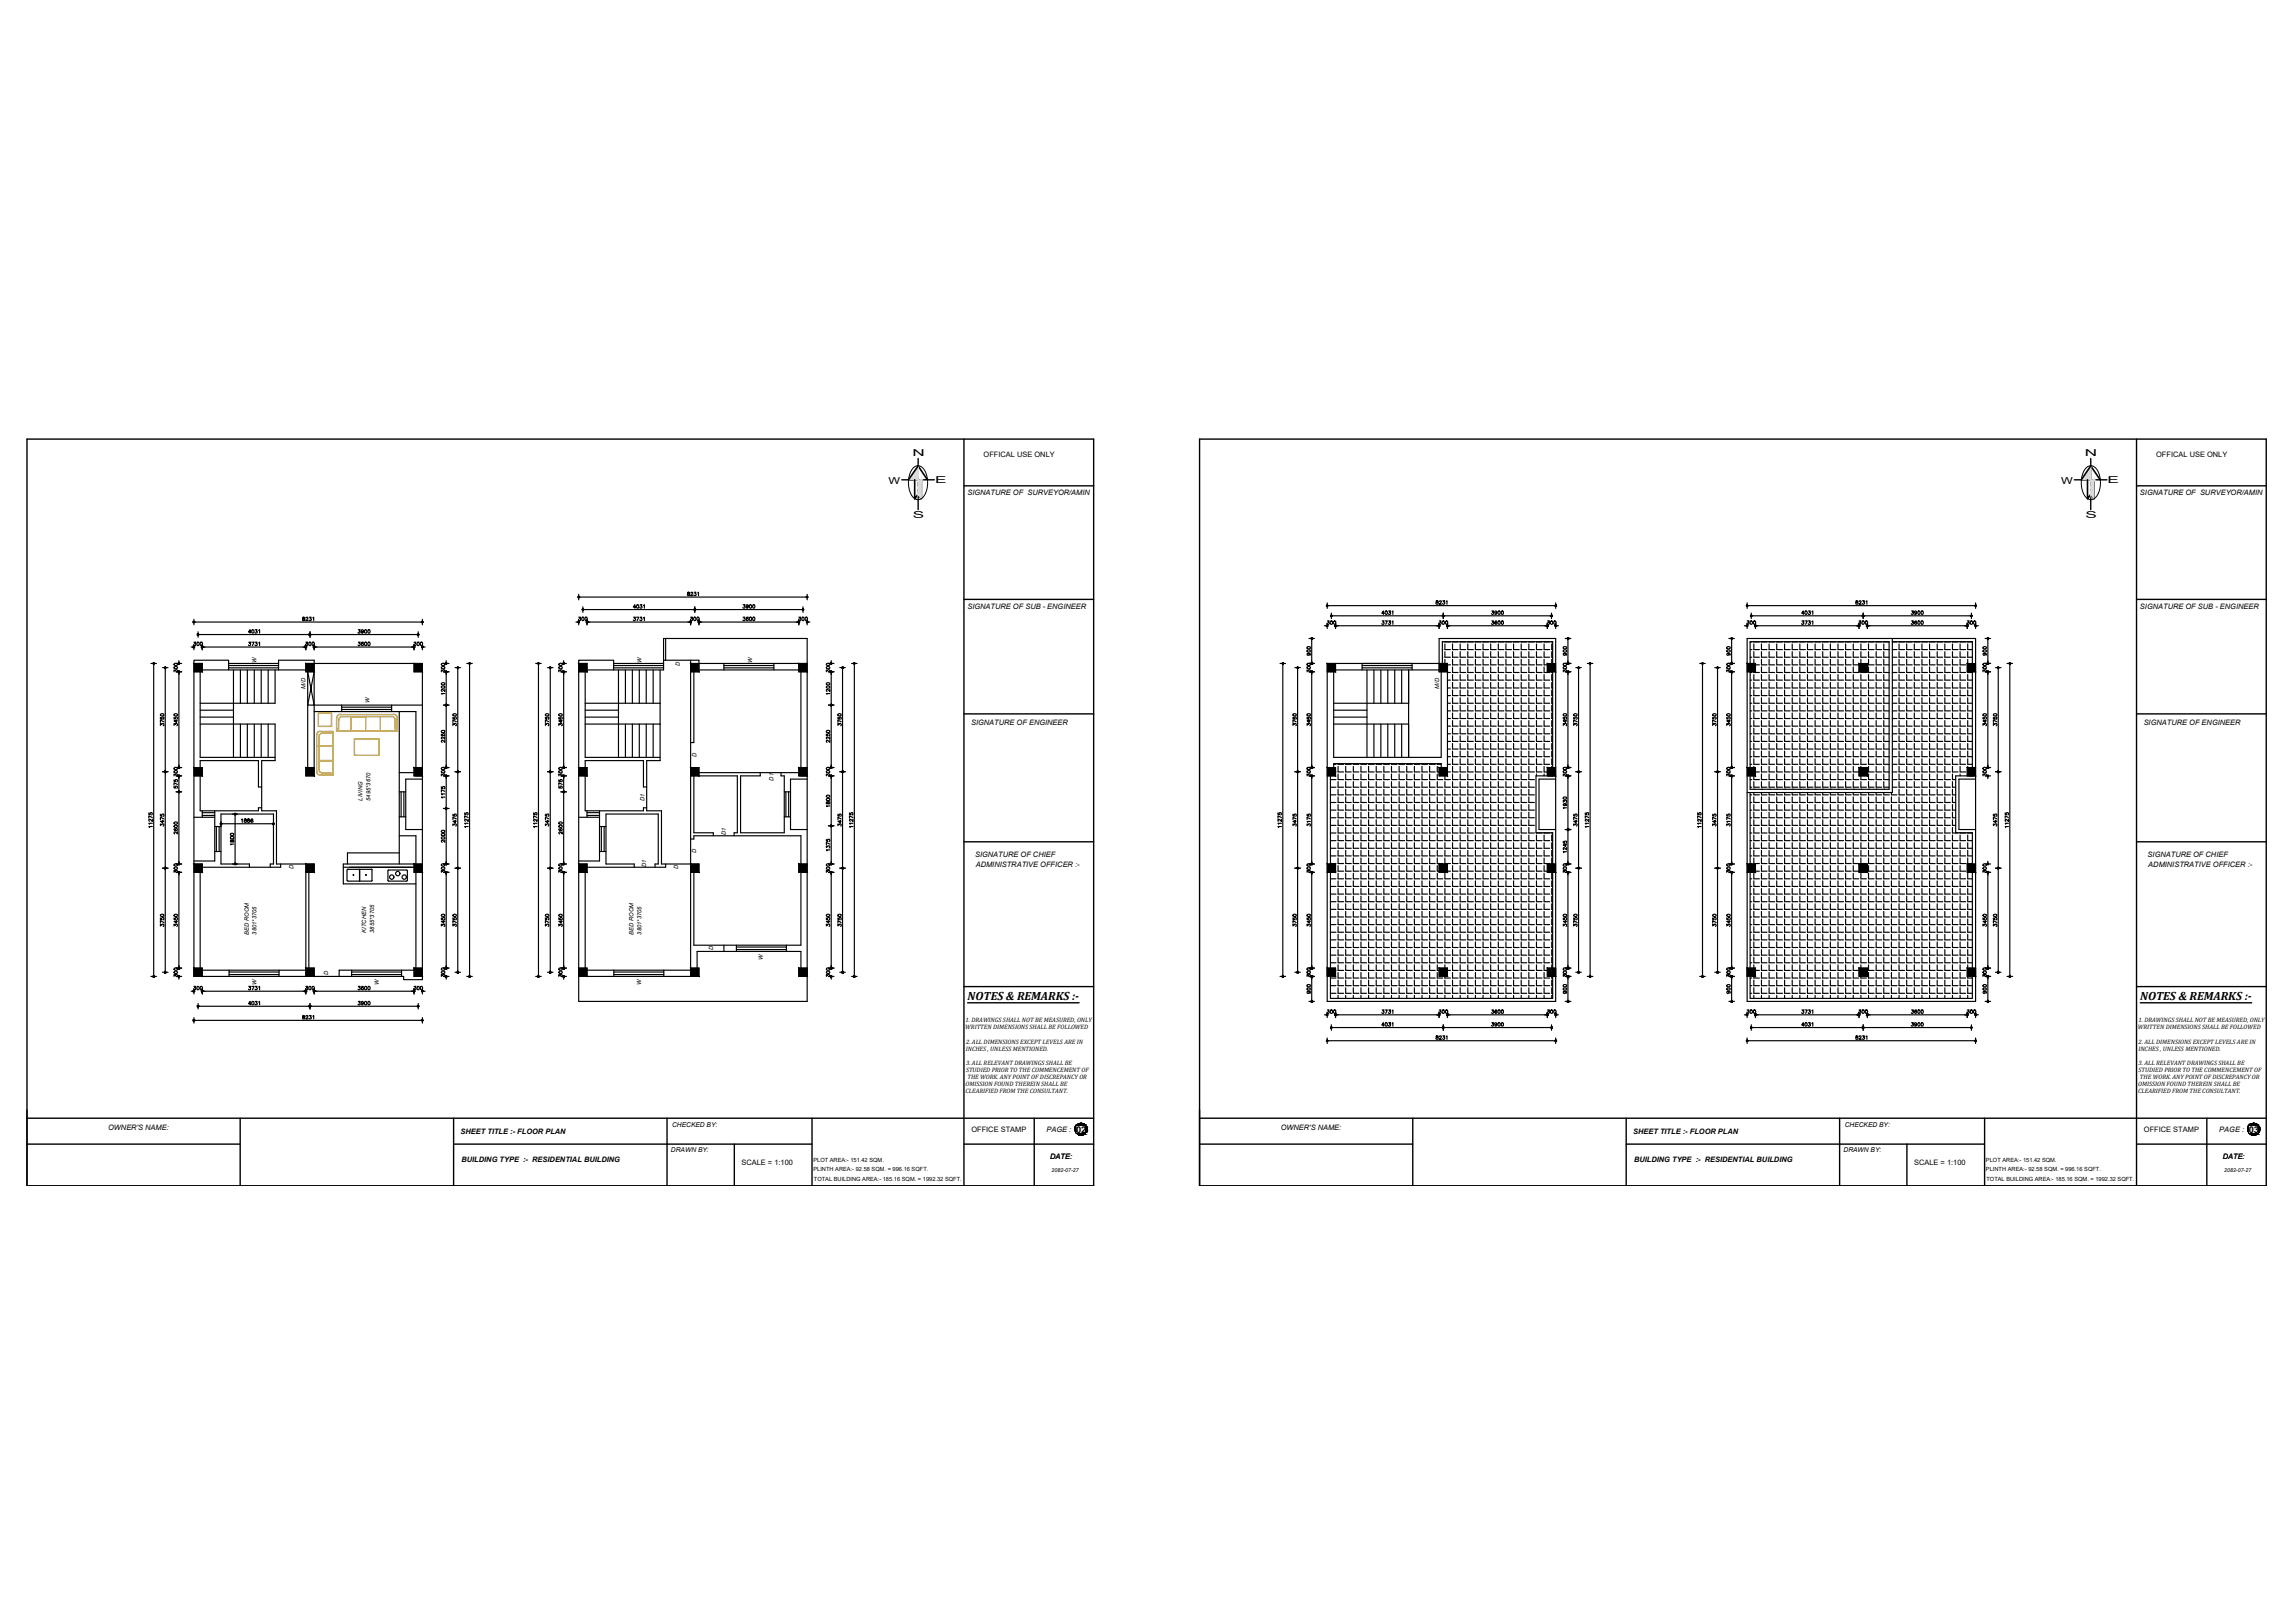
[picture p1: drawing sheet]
<svg xmlns="http://www.w3.org/2000/svg" width="420mm" height="297mm" viewBox="0 0 420 297" stroke-linecap="round" stroke-linejoin="round" font-family="sans-serif">
<defs><g id="words">
<g font-size="3.5">
<text x="34.2" y="182.4">300</text>
<text x="54.7" y="182.4">300</text>
<text x="74.4" y="182.4">300</text>
<text x="240.9" y="183.1" transform="rotate(-90 240.9 183.1)">900</text>
<text x="241.7" y="186.6">300</text>
<text x="262.1" y="186.6">300</text>
<text x="281.9" y="186.6">300</text>
<text x="318.6" y="186.6">300</text>
<text x="339" y="186.6">300</text>
<text x="358.8" y="186.6">300</text>
</g>
<g font-size="3.1">
<text x="34.2" y="119.2">300</text>
<text x="54.7" y="119.2">300</text>
<text x="64.2" y="119.2">3600</text>
<text x="74.4" y="119.2">300</text>
<text x="104.8" y="114.7">300</text>
<text x="125.2" y="114.7">300</text>
<text x="145" y="114.7">300</text>
<text x="241.7" y="115.4">300</text>
<text x="262.1" y="115.4">300</text>
<text x="271.6" y="115.4">3600</text>
<text x="281.9" y="115.4">300</text>
<text x="318.6" y="115.4">300</text>
<text x="339" y="115.4">300</text>
<text x="348.5" y="115.4">3600</text>
<text x="358.8" y="115.4">300</text>
<text x="82.2" y="124.2" transform="rotate(-90 82.2 124.2)">300</text>
<text x="103.7" y="124.2" transform="rotate(-90 103.7 124.2)">300</text>
<text x="287.5" y="121" transform="rotate(-90 287.5 121)">900</text>
<text x="287.5" y="124.2" transform="rotate(-90 287.5 124.2)">300</text>
<text x="317.5" y="121" transform="rotate(-90 317.5 121)">900</text>
<text x="317.5" y="124.2" transform="rotate(-90 317.5 124.2)">300</text>
<text x="364.4" y="121" transform="rotate(-90 364.4 121)">900</text>
<text x="364.4" y="124.2" transform="rotate(-90 364.4 124.2)">300</text>
<text x="82.2" y="137.2" transform="rotate(-90 82.2 137.2)">2250</text>
<text x="82.2" y="143.2" transform="rotate(-90 82.2 143.2)">300</text>
<text x="103.7" y="143.2" transform="rotate(-90 103.7 143.2)">300</text>
<text x="287.5" y="143.2" transform="rotate(-90 287.5 143.2)">300</text>
<text x="317.5" y="143.2" transform="rotate(-90 317.5 143.2)">300</text>
<text x="364.4" y="143.2" transform="rotate(-90 364.4 143.2)">300</text>
<text x="103.7" y="145.3" transform="rotate(-90 103.7 145.3)">575</text>
<text x="82.2" y="160.9" transform="rotate(-90 82.2 160.9)">300</text>
<text x="103.7" y="160.9" transform="rotate(-90 103.7 160.9)">300</text>
<text x="287.5" y="160.9" transform="rotate(-90 287.5 160.9)">300</text>
<text x="317.5" y="160.9" transform="rotate(-90 317.5 160.9)">300</text>
<text x="364.4" y="160.9" transform="rotate(-90 364.4 160.9)">300</text>
<text x="82.2" y="179.9" transform="rotate(-90 82.2 179.9)">300</text>
<text x="103.7" y="179.9" transform="rotate(-90 103.7 179.9)">300</text>
<text x="287.5" y="179.9" transform="rotate(-90 287.5 179.9)">300</text>
<text x="317.5" y="179.9" transform="rotate(-90 317.5 179.9)">300</text>
<text x="364.4" y="179.9" transform="rotate(-90 364.4 179.9)">300</text>
<text x="287.5" y="183.1" transform="rotate(-90 287.5 183.1)">900</text>
<text x="317.5" y="183.1" transform="rotate(-90 317.5 183.1)">900</text>
<text x="364.4" y="183.1" transform="rotate(-90 364.4 183.1)">900</text>
</g>
<g font-size="2.2">
<text x="177.2" y="183.1">NOTES &amp; REMARKS :-</text>
<text x="391.8" y="183.1">NOTES &amp; REMARKS :-</text>
</g>
<g font-size="1.7">
<text x="167" y="83.5">N</text>
<text x="381.7" y="83.5">N</text>
<text x="162.7" y="88.5">W</text>
<text x="171.2" y="88.4">E</text>
<text x="377.3" y="88.5">W</text>
<text x="385.9" y="88.4">E</text>
<text x="167.1" y="94.8">S</text>
<text x="381.8" y="94.8">S</text>
<text x="197" y="207.4">02</text>
<text x="411.7" y="207.4">03</text>
</g>
<g font-size="1.4">
<text x="180.1" y="83.7">OFFICAL USE ONLY</text>
<text x="394.7" y="83.7">OFFICAL USE ONLY</text>
<text x="177.1" y="90.6">SIGNATURE OF SURVEYOR/AMIN</text>
<text x="391.8" y="90.6">SIGNATURE OF SURVEYOR/AMIN</text>
<text x="177.1" y="111.4">SIGNATURE OF SUB - ENGINEER</text>
<text x="391.8" y="111.4">SIGNATURE OF SUB - ENGINEER</text>
<text x="177.8" y="132.7">SIGNATURE OF ENGINEER</text>
<text x="392.5" y="132.7">SIGNATURE OF ENGINEER</text>
<text x="178.5" y="156.8">SIGNATURE OF CHIEF</text>
<text x="178.6" y="158.6">ADMINISTRATIVE OFFICER :-</text>
<text x="393.2" y="156.8">SIGNATURE OF CHIEF</text>
<text x="393.3" y="158.6">ADMINISTRATIVE OFFICER :-</text>
<text x="19.8" y="206.9">OWNER'S NAME:</text>
<text x="84.3" y="207.5">SHEET TITLE :- FLOOR PLAN</text>
<text x="177.8" y="207.1">OFFICE STAMP</text>
<text x="191.6" y="207.2">PAGE :</text>
<text x="234.5" y="206.9">OWNER'S NAME:</text>
<text x="299" y="207.5">SHEET TITLE :- FLOOR PLAN</text>
<text x="392.5" y="207.1">OFFICE STAMP</text>
<text x="406.3" y="207.2">PAGE :</text>
<text x="84.5" y="212.6">BUILDING TYPE :- RESIDENTIAL BUILDING</text>
<text x="135.7" y="213.2">SCALE = 1:100</text>
<text x="192.3" y="212.1">DATE:</text>
<text x="299.2" y="212.6">BUILDING TYPE :- RESIDENTIAL BUILDING</text>
<text x="350.4" y="213.2">SCALE = 1:100</text>
<text x="406.9" y="212.1">DATE:</text>
</g>
<g font-size="1.2">
<text x="176.7" y="188.4">WRITTEN DIMENSIONS SHALL BE FOLLOWED</text>
<text x="176.8" y="187.1">1. DRAWINGS SHALL NOT BE MEASURED, ONLY</text>
<text x="176.9" y="191">2. ALL DIMENSIONS EXCEPT LEVELS ARE IN</text>
<text x="391.4" y="188.4">WRITTEN DIMENSIONS SHALL BE FOLLOWED</text>
<text x="391.5" y="187.1">1. DRAWINGS SHALL NOT BE MEASURED, ONLY</text>
<text x="391.5" y="191">2. ALL DIMENSIONS EXCEPT LEVELS ARE IN</text>
<text x="176.8" y="192.3">INCHES , UNLESS MENTIONED.</text>
<text x="176.9" y="194.9">3. ALL RELEVANT DRAWINGS SHALL BE</text>
<text x="176.9" y="196.2">STUDIED PRIOR TO THE COMMENCEMENT OF</text>
<text x="177.1" y="197.5">THE WORK. ANY POINT OF DISCREPANCY OR</text>
<text x="391.5" y="192.3">INCHES , UNLESS MENTIONED.</text>
<text x="391.5" y="194.9">3. ALL RELEVANT DRAWINGS SHALL BE</text>
<text x="391.5" y="196.2">STUDIED PRIOR TO THE COMMENCEMENT OF</text>
<text x="391.8" y="197.5">THE WORK. ANY POINT OF DISCREPANCY OR</text>
<text x="176.8" y="198.8">OMISSION FOUND THEREIN SHALL BE</text>
<text x="176.8" y="200.1">CLEARIFIED FROM THE CONSULTANT.</text>
<text x="391.4" y="198.8">OMISSION FOUND THEREIN SHALL BE</text>
<text x="391.4" y="200.1">CLEARIFIED FROM THE CONSULTANT.</text>
<text x="123" y="206.3">CHECKED BY:</text>
<text x="337.7" y="206.3">CHECKED BY:</text>
<text x="122.8" y="210.8">DRAWN BY:</text>
<text x="337.5" y="210.8">DRAWN BY:</text>
</g>
<g font-size="1.1">
<text x="46.9" y="121.3" transform="rotate(-90 46.9 121.3)">W</text>
<text x="117.4" y="121.3" transform="rotate(-90 117.4 121.3)">W</text>
<text x="124.5" y="121.9" transform="rotate(-90 124.5 121.9)">D</text>
<text x="137.7" y="121.3" transform="rotate(-90 137.7 121.3)">W</text>
<text x="56" y="126.1" transform="rotate(-90 56 126.1)">M/D</text>
<text x="67.6" y="128.7" transform="rotate(-90 67.6 128.7)">W</text>
<text x="263.5" y="126.1" transform="rotate(-90 263.5 126.1)">M/D</text>
<text x="127.5" y="138.6" transform="rotate(-90 127.5 138.6)">D</text>
<text x="141.6" y="142.8" transform="rotate(-90 141.6 142.8)">D1</text>
<text x="66.4" y="146.5" transform="rotate(-90 66.4 146.5)">LIVING</text>
<text x="67.8" y="146.6" transform="rotate(-90 67.8 146.6)">5495*3670</text>
<text x="118" y="146.6" transform="rotate(-90 118 146.6)">D1</text>
<text x="132.9" y="152.9" transform="rotate(-90 132.9 152.9)">D1</text>
<text x="53.7" y="159.1" transform="rotate(-90 53.7 159.1)">D</text>
<text x="118.3" y="158.6" transform="rotate(-90 118.3 158.6)">D1</text>
<text x="124.1" y="159.1" transform="rotate(-90 124.1 159.1)">D</text>
<text x="127.5" y="156.1" transform="rotate(-90 127.5 156.1)">D</text>
<text x="45.5" y="171" transform="rotate(-90 45.5 171)">BED ROOM</text>
<text x="46.9" y="171" transform="rotate(-90 46.9 171)">3801*3705</text>
<text x="67" y="170.7" transform="rotate(-90 67 170.7)">KITCHEN</text>
<text x="68.5" y="170.7" transform="rotate(-90 68.5 170.7)">3855*3705</text>
<text x="116" y="171" transform="rotate(-90 116 171)">BED ROOM</text>
<text x="117.4" y="171" transform="rotate(-90 117.4 171)">3801*3705</text>
<text x="130.6" y="173.8" transform="rotate(-90 130.6 173.8)">D</text>
<text x="60.1" y="178.5" transform="rotate(-90 60.1 178.5)">D</text>
<text x="139.7" y="175.8" transform="rotate(-90 139.7 175.8)">W</text>
<text x="46.9" y="180.4" transform="rotate(-90 46.9 180.4)">W</text>
<text x="69.4" y="180.4" transform="rotate(-90 69.4 180.4)">W</text>
<text x="117.4" y="180.4" transform="rotate(-90 117.4 180.4)">W</text>
</g>
<g font-size="1">
<text x="148.9" y="214.3">PLINTH AREA:- 92.58 SQM. = 996.16 SQFT.</text>
<text x="148.9" y="212.6">PLOT AREA:- 151.42 SQM.</text>
<text x="192.5" y="214.6">2082-07-27</text>
<text x="363.6" y="214.3">PLINTH AREA:- 92.58 SQM. = 996.16 SQFT.</text>
<text x="363.6" y="212.6">PLOT AREA:- 151.42 SQM.</text>
<text x="407.2" y="214.6">2082-07-27</text>
<text x="149" y="216.1">TOTAL BUILDING AREA:- 185.16 SQM. = 1992.32 SQFT.</text>
<text x="363.7" y="216.1">TOTAL BUILDING AREA:- 185.16 SQM. = 1992.32 SQFT.</text>
</g>
</g></defs>
<!-- layer: 0 -->
<g fill="none" stroke="#000" stroke-width=".21">
<path d="M35.5 113.3v1.1M35.6 113.8h41.6M36.3 115.6v1M36.5 116.1h20M37.3 118.4h18.4M45.5 117.5h.4l-.2 .2a.22 .22 0 0 1 .2 .4 .21 .21 0 0 1-.4-.1M45.9 115.7h-.4l.3-.5v.7M46.1 117.5h.4l-.3 .7M46.1 115.4l.2-.2a.33 .33 0 0 1 .2 .4 .33 .33 0 0 1-.2 .3l-.2-.1zM46.7 117.5h.4l-.2 .2 .1 .1a.21 .21 0 0 1 0 .3 .21 .21 0 0 1-.3 0v-.1M46.7 115.2h.4l-.2 .3 .2 .2-.2 .2-.2-.1M47.4 117.7l.1-.2v.7"/>
<path d="M47.4 115.4l.1-.2v.7M55.4 113l.1 .2 .3 .2a.21 .21 0 0 1-.2 .2 .21 .21 0 0 1-.2-.2l.4-.3-.1-.1zM56 113.1l.1-.1h.2l.1 .2-.4 .4h.4M56.6 113h.4l-.2 .2 .2 .2-.2 .2-.2-.1M56.8 115.6v1M57 116.1h19.3M57.3 113.1l.1-.1v.6M57.8 118.4h17.8M65.6 115.2h.3l-.2 .3h.2a.21 .21 0 0 1 0 .3 .21 .21 0 0 1-.3 0M66.5 115.5l-.1 .2a.2 .2 0 0 1-.2-.3 .2 .2 0 0 1 .2-.1v.5h-.2M66.7 115.4l.1-.1a.28 .28 0 0 1 .4 .3 .28 .28 0 0 1-.4 .2zM76.6 115.6v1"/>
<path d="M77.3 113.3v1.1M105.9 108.8v1M106.1 109.3h41.5M106.7 111.1v1M107 111.6h19.9M107.7 113.8h18.5M116 113h.3l-.2 .2a.21 .21 0 0 1 .3 .2 .21 .21 0 0 1-.2 .2l-.3-.1M116.4 111.1h-.5l.3-.4v.6M116.5 113h.5l-.3 .6M117.2 113h.3l-.2 .2a.21 .21 0 0 1 .2 .3 .21 .21 0 0 1-.4 0M117.2 110.7h.3l-.2 .2 .2 .1a.23 .23 0 0 1 0 .3 .23 .23 0 0 1-.3 0l-.1-.1M117.8 113.1l.2-.1v.6"/>
<path d="M117.8 110.8l.2-.1v.6M121.9 116.9v3.9M125.9 108.4v.2l.4 .2-.1 .2h-.3v-.3l.3-.1v-.2zM126.5 108.6l.1-.2 .2 .1v.1l-.4 .4h.5M127.1 108.4h.3l-.2 .2a.2 .2 0 0 1 .2 .2 .2 .2 0 0 1-.1 .2 .2 .2 0 0 1-.3-.1M127.2 111.1v1M127.5 111.6h19.3M127.7 108.5l.2-.1v.6M128.2 113.8h17.8M136 113h.4l-.2 .2a.21 .21 0 0 1 .2 .2 .21 .21 0 0 1-.1 .2l-.3-.1M136 110.7h.4l-.2 .2 .2 .2-.1 .2-.3-.1M137 113h-.2a.3 .3 0 0 0-.2 .3 .3 .3 0 0 0 .3 .3v-.4h-.2l-.1 .2"/>
<path d="M137 110.9l-.1 .2h-.2l-.1-.2 .2-.2a.3 .3 0 0 1 .2 .3 .3 .3 0 0 1-.4 .3v-.1M147 111.1v1M147.8 108.8v1M239.5 119.6a.19 .19 0 0 1 .2 .2 .19 .19 0 0 1-.3 .1 .19 .19 0 0 1 0-.3h.5l-.1 .3M239.6 116.9h1.1M240.1 117v4.3M243 110.3v1.1M243.1 110.8h41.6M244 112.7h20M244.8 114.5h18.4M253.1 113.6h.3l-.2 .3a.2 .2 0 0 1 .2 .2 .2 .2 0 0 1-.2 .2 .2 .2 0 0 1-.2-.2M253.4 112.2h-.4l.3-.4v.7"/>
<path d="M253.6 113.6h.4l-.3 .7M253.6 111.9l.2-.1a.3 .3 0 0 1 .2 .4 .3 .3 0 0 1-.4 .2zM254.2 113.6h.4l-.2 .3h.1a.23 .23 0 0 1 0 .4 .23 .23 0 0 1-.3-.2M254.2 111.8h.4l-.2 .3h.1a.23 .23 0 0 1 0 .3 .23 .23 0 0 1-.3-.1M254.9 113.8l.1-.2v.7M254.9 111.9l.1-.1v.7M263 110v.2l.3 .1v.2a.22 .22 0 0 1-.2 .1 .22 .22 0 0 1-.2-.2l.4-.3-.1-.1zM263.5 110.1l.3-.1 .1 .1-.4 .5h.4M264.1 117.5h.1M264.1 118.9h.1M264.1 110h.4l-.2 .2a.21 .21 0 0 1 .2 .3 .21 .21 0 0 1-.4 0M264.5 112.7h19.3"/>
<path d="M264.5 117.4l1 .1M264.5 117.9v1h1M264.5 119.3v1h1M264.8 110.1l.1-.1v.6M265.2 114.5h17.8M265.9 117.4l1 .1M265.9 117.9v1h1M265.9 119.3v1h1M267.3 117.4l1 .1M267.3 117.9v1h1M267.3 119.3v1h1M268.7 117.4l1 .1"/>
<path d="M268.7 117.9v1h1M268.7 119.3v1h1M270.1 117.4l1 .1M270.1 117.9v1h1M270.1 119.3v1h1M271.5 117.4l1 .1M271.5 117.9v1h1M271.5 119.3v1h1M272.9 117.4l1 .1M272.9 117.9v1h1M272.9 119.3v1h1M274.3 117.4l1 .1"/>
<path d="M274.3 117.9v1h1M274.3 119.3v1h1M275.7 117.4l1 .1M275.7 117.9v1h1M275.7 119.3v1h1M277.1 117.4l1 .1M277.1 117.9v1h1M277.1 119.3v1h1M278.5 117.4l1 .1M278.5 117.9v1h1M278.5 119.3v1h1M279.9 117.4l1 .1"/>
<path d="M279.9 117.9v1h1M279.9 119.3v1h1M281.3 117.4l1 .1M281.3 117.9v1h1M281.3 119.3v1h1M282.7 117.4l1 .1M282.7 117.9v1h1M282.7 119.3v1h1M284.8 110.3v1.1M319.9 116.9h41.8v66.4h-41.8zM319.9 110.3v1.1M320 110.8h41.6"/>
<path d="M320.4 117.5h.3M320.4 118.9h.3M320.4 117.4h25.4v27.1h-25.4zM320.9 112.7h20M321.1 117.4l1 .1M321.1 117.9v1h1M321.1 119.3v1h1M321.6 114.5h18.5M322.5 117.4l1 .1M322.5 117.9v1h1M322.5 119.3v1h1M323.9 117.4l1 .1"/>
<path d="M323.9 117.9v1h1M323.9 119.3v1h1M325.3 117.4l1 .1M325.3 117.9v1h1M325.3 119.3v1h1M326.7 117.4l1 .1M326.7 117.9v1h1M326.7 119.3v1h1M328.1 117.4l1 .1M328.1 117.9v1h1M328.1 119.3v1h1M329.5 117.4l1 .1"/>
<path d="M329.5 117.9v1h1M329.5 119.3v1h1M329.9 113.6h.3l-.1 .3a.2 .2 0 0 1 .2 .2 .2 .2 0 0 1-.2 .2 .2 .2 0 0 1-.3-.2M330.3 112.2h-.5l.3-.4v.7M330.4 113.6h.5l-.3 .7M330.5 111.9l.1-.1a.28 .28 0 0 1 .3 .4 .28 .28 0 0 1-.5 .1zM330.9 117.4l1 .1M330.9 117.9v1h1M330.9 119.3v1h1M331.1 113.6h.3l-.2 .3 .3 .2-.3 .2-.2-.2M331.1 111.8h.3l-.2 .3 .3 .2-.3 .2-.2-.2M331.7 113.8l.2-.2v.7"/>
<path d="M331.7 111.9l.2-.1v.7M332.3 117.4l1 .1M332.3 117.9v1h1M332.3 119.3v1h1M333.7 117.4l1 .1M333.7 117.9v1h1M333.7 119.3v1h1M335.1 117.4l1 .1M335.1 117.9v1h1M335.1 119.3v1h1M336.5 117.4l1 .1M336.5 117.9v1h1"/>
<path d="M336.5 119.3v1h1M337.9 117.4l1 .1M337.9 117.9v1h1M337.9 119.3v1h1M339.3 117.4l1 .1M339.3 117.9v1h1M339.3 119.3v1h1M339.8 110v.2a.24 .24 0 0 1 .3 .1 .24 .24 0 0 1-.1 .3l-.2-.1v-.2l.3-.3zM340.4 110.1l.2-.1 .1 .1-.4 .5h.5M340.7 117.4l1 .1M340.7 117.9v1h1M340.7 119.3v1h1"/>
<path d="M341 110h.3l-.1 .2a.23 .23 0 0 1 .1 .3 .23 .23 0 0 1-.3 0h-.1M341.4 112.7h19.3M341.6 110.1l.2-.1v.6M342.1 117.4l1 .1M342.1 117.9v1h1M342.1 119.3v1h1M342.1 114.5h17.8M343.5 117.4l1 .1M343.5 117.9v1h1M343.5 119.3v1h1M344.9 117.4l.9 .1M344.9 117.9v1h.9"/>
<path d="M344.9 119.3v1h.9M346.4 117.5h.9M346.4 118.9h.9M346.4 117.4h14.7v24.6M346.4 116.9v28.1h-26.5M347.7 117.4l1 .1M347.7 117.9v1h1M347.7 119.3v1h1M349.1 117.4l1 .1M349.1 117.9v1h1M349.1 119.3v1h1M350.5 117.4l1 .1"/>
<path d="M350.5 117.9v1h1M350.5 119.3v1h1M351.9 117.4l1 .1M351.9 117.9v1h1M351.9 119.3v1h1M353.3 117.4l1 .1M353.3 117.9v1h1M353.3 119.3v1h1M354.7 117.4l1 .1M354.7 117.9v1h1M354.7 119.3v1h1M356.1 117.4l1 .1"/>
<path d="M356.1 117.9v1h1M356.1 119.3v1h1M357.4 117.4l1.1 .1M357.4 117.9v1h1.1M357.4 119.3v1h1.1M358.8 117.4l1.1 .1M358.8 117.9v1h1.1M358.8 119.3v1h1.1M360.2 117.4l.9 .1M360.2 117.9v1h.9M360.2 119.3v1h.9M361.7 110.3v1.1"/>
<path d="M27.6 121.4h1M28.1 121.6v57M29.4 132.8v-.4l.2 .2 .1-.1a.21 .21 0 0 1 .3 0 .21 .21 0 0 1-.1 .3M29.4 131.3v.3h.3a.21 .21 0 0 1 0-.3 .21 .21 0 0 1 .3 .1v.2h-.1M29.4 130.7a.34 .34 0 0 1 .4-.1 .34 .34 0 0 1 .2 .4 .33 .33 0 0 1-.4 .1 .33 .33 0 0 1-.2-.4zM29.7 122.2h1.1M30 132.1l-.6-.3v.4M30.3 122.3v18.8M31.9 132.8v-.4l.2 .2v-.1a.21 .21 0 0 1 .3 0 .21 .21 0 0 1 0 .3M31.9 131.3v.3h.2a.22 .22 0 0 1 .1-.4 .22 .22 0 0 1 .3 .2l-.1 .2M31.9 123v-.4l.2 .2 .2-.2 .2 .2-.1 .2M32.2 121.4h1.1"/>
<path d="M32.2 123h1.1M32.3 131.8v.4l-.4-.3h.6M32.8 120.9v.4M32.8 123.1v17.2M35.5 121.4v-.6h6.4v.6M35.5 121.4h1.5v1.6h-1.5M35.5 121.4v57.3h38.4M36.6 132.5h13.8v6.7h-2.5v9.2h2.7v9.7h6.9v1.6h-1.5M36.6 131.2h6.1M36.6 130h6.1M36.6 123v15.6h13.8M37 122.6h19"/>
<path d="M41.9 121.4h9.1M41.9 121.4v1.2M41.9 121.8h9.1M41.9 122.2h9.1M42.7 122.6v16M44 122.6v6.1M44 132.5v6.1M45.3 122.6v6.1M45.3 132.5v6.1M46.6 122.6v6.1M46.6 132.5v6.1M47.8 122.6v6.1"/>
<path d="M47.8 132.5v6.1M49.1 122.6v6.1M49.1 132.5v6.1M50.4 122.6v6.1h-13.8M51 122.6v-1.8h6.5v21.2h-1.5v-1.5h1.5M57.5 130.2h18.6v10.3M57.5 129h19.8M62.6 129v1.2M62.6 129.4h9.1M62.6 129.9h9.1M71.7 129v1.2M73.1 130.2v27.9"/>
<path d="M75.8 121.4v1.6h1.5M80.8 125.6a.34 .34 0 0 1 .4-.1 .34 .34 0 0 1 .2 .4 .33 .33 0 0 1-.4 .1 .33 .33 0 0 1-.2-.4zM80.8 125a.34 .34 0 0 1 .4-.1 .34 .34 0 0 1 .2 .4 .33 .33 0 0 1-.4 .1 .33 .33 0 0 1-.2-.4zM81.2 129h1M81.4 126.9h-.6l.1 .2M81.4 126.1v.4l-.4-.3h-.2v.2l.2 .1M81.7 123.2v5.7M81.7 129.2v11M82.9 132.8v-.4l.3 .2a.21 .21 0 0 1 .3-.2 .21 .21 0 0 1 0 .4h-.1M82.9 131.3v.3h.3a.21 .21 0 0 1 0-.4 .22 .22 0 0 1 .4 .2l-.2 .2M83.3 122.2h1M83.6 132.1l-.7-.3v.4"/>
<path d="M83.8 122.3v18.8M85.5 121.4h1M86 121.6v57M98.1 121.4h1M98.6 121.6v57M99.9 132.8v-.4l.2 .1a.23 .23 0 0 1 .3-.1 .23 .23 0 0 1 0 .4M99.9 131.3v.3h.2a.24 .24 0 0 1 0-.3 .24 .24 0 0 1 .3 0l.1 .2-.1 .1M100.5 132.1l-.6-.3v.4M100.7 122.4v18.6M102.3 132.8v-.4l.3 .2a.21 .21 0 0 1 .3-.2 .21 .21 0 0 1 0 .4h-.1M102.3 131.3v.3h.3a.21 .21 0 0 1 0-.4 .21 .21 0 0 1 .3 .2l-.1 .2M102.7 131.8v.4l-.4-.3h.6"/>
<path d="M103.2 123.2v17M105.9 121.4v61.9h41.9v-66.4h-26.3v5.7h-14M105.9 121.4v-.6h6.4v.6M105.9 121.4h1.6v1.6h-1.6M107.1 128.7h13.7M107.1 132.5h13.7M107.1 131.2h6.1M107.1 130h6.1M107.1 123v15.6h13.7M112.3 121.4h9.2M112.3 121.8h9.2M112.3 122.2h9.2"/>
<path d="M112.3 121.4v1.2M113.2 122.6v16M114.5 122.6v6.1M114.5 132.5v6.1M115.8 122.6v6.1M115.8 132.5v6.1M117 122.6v6.1M117 132.5v6.1M118.3 122.6v6.1M118.3 132.5v6.1M119.6 122.6v6.1M119.6 132.5v6.1"/>
<path d="M120.8 122.6v16.6h-2.4v9.2h2.7v9.7h6.9v1.6h-1.6M121.5 120.8h6.5v2.2h-1.6M126.4 121.4h21.4M126.4 120.8v57.9M127 123v12.9h-.6M128 122.6h18.2M132.5 121.8h9.2M132.5 122.2h9.2M132.5 121.4v1.2M141.7 121.4v1.2M146.2 121.4v1.6h1.6M146.6 123v19"/>
<path d="M151.3 134.3v.3h.2a.24 .24 0 0 1 .1-.3 .24 .24 0 0 1 .3 0v.2l-.1 .2M151.3 123v-.4l.2 .2 .2-.2 .2 .2-.1 .2M151.7 121.4h1M151.7 129h1M151.7 123h1M151.9 135.4v.5l-.4-.4-.2 .1 .1 .3M151.9 134.8v.5l-.4-.4-.2 .1 .1 .2M151.9 126.9h-.6l.1 .2M151.9 126.1v.4l-.4-.3-.2 .1 .1 .2M152.2 120.9v.4M152.2 123.1v5.8M152.2 129.2v11.1"/>
<path d="M153.4 132.8v-.4l.2 .2 .1-.1a.21 .21 0 0 1 .3 0 .21 .21 0 0 1-.1 .3M153.4 131.3v.3h.2a.24 .24 0 0 1 .1-.3 .24 .24 0 0 1 .3 0l-.1 .3M153.7 122.2h1.1M154 132.1l-.6-.3v.4M154.2 122.3v18.8M155.9 121.4h1M156.4 121.6v57M234.3 121.4h1.1M234.9 121.6v57M236.7 132.8v-.4l.2 .2 .1-.1a.21 .21 0 0 1 .3 0 .21 .21 0 0 1-.1 .3M236.7 131.3v.3h.3a.21 .21 0 0 1 0-.3 .21 .21 0 0 1 .3 .1l-.1 .2M237.1 122.2h1"/>
<path d="M237.3 132.1l-.6-.3v.4M237.6 122.3v18.8M239.3 123v-.4l.2 .1a.22 .22 0 0 1 .4-.1 .22 .22 0 0 1-.1 .4M239.3 132.8v-.4l.2 .2 .1-.1a.21 .21 0 0 1 .3 0 .21 .21 0 0 1-.1 .3M239.3 131.3v.3h.2a.24 .24 0 0 1 .1-.3 .24 .24 0 0 1 .3 0l-.1 .3M239.6 121.4h1.1M239.6 123h1.1M239.7 131.8v.4l-.4-.3h.6M240.1 123.1v17.2M243.6 121.4v1.6M244.2 128.7h13.7M244.2 132.5h13.7"/>
<path d="M244.2 131.2h6.1M244.2 130h6.1M244.2 123v15.6h19.6v-15.6M244.2 139.9h.4M244.5 122.6h19.6v-5.2h20.2v24.6M244.5 121.4v1.6h-1.5M245 139.8v.1h1M246.4 139.8v.1h1M247.8 139.8v.1h1M249.2 139.8v.1h1M249.4 121.8h9.1M249.4 122.2h9.1"/>
<path d="M249.4 121.4v1.2M250.3 122.6v16M250.6 139.8v.1h1M251.5 122.6v6.1M251.5 132.5v6.1M252 139.8v.1h1M252.8 122.6v6.1M252.8 132.5v6.1M253.4 139.8v.1h1M254.1 122.6v6.1M254.1 132.5v6.1M254.7 139.8v.1h1.1"/>
<path d="M255.3 122.6v6.1M255.3 132.5v6.1M256.1 139.8v.1h1.1M256.6 122.6v6.1M256.6 132.5v6.1M257.5 139.8v.1h1.1M257.9 122.6v16M258.5 121.4v1.2M258.9 139.8v.1h1.1M260.3 139.8v.1h1.1M261.7 139.8v.1h1M263.1 139.8v.1h.7"/>
<path d="M264.1 120.3h.1M264.5 120.7v.7M265 123h-1.5v-6.1h21.3v66.4h-41.8v-61.9h22v20.6h-1.5v-1.5h1.5M265 128.7h.5M265 121.7h.5M265 123.1h.5M265 124.5h.5M265 125.9h.5M265 127.3h.5M265 130.1h.5M265 131.5h.5M265 132.9h.5"/>
<path d="M265 134.3h.5M265 135.7h.5M265 137.1h.5M265 138.5h.5M265 139.9h.5M265.9 127.7v1h1M265.9 120.7v1h1M265.9 122.1v1h1M265.9 123.5v1h1M265.9 124.9v1h1M265.9 126.3v1h1M265.9 129.1v1h1"/>
<path d="M265.9 130.5v1h1M265.9 131.9v1h1M265.9 133.3v1h1M265.9 134.7v1h1M265.9 136.1v1h1M265.9 137.5v1h1M265.9 138.9v1h1M267.3 127.7v1h1M267.3 120.7v1h1M267.3 122.1v1h1M267.3 123.5v1h1M267.3 124.9v1h1"/>
<path d="M267.3 126.3v1h1M267.3 129.1v1h1M267.3 130.5v1h1M267.3 131.9v1h1M267.3 133.3v1h1M267.3 134.7v1h1M267.3 136.1v1h1M267.3 137.5v1h1M267.3 138.9v1h1M268.7 127.7v1h1M268.7 120.7v1h1M268.7 122.1v1h1"/>
<path d="M268.7 123.5v1h1M268.7 124.9v1h1M268.7 126.3v1h1M268.7 129.1v1h1M268.7 130.5v1h1M268.7 131.9v1h1M268.7 133.3v1h1M268.7 134.7v1h1M268.7 136.1v1h1M268.7 137.5v1h1M268.7 138.9v1h1M270.1 127.7v1h1"/>
<path d="M270.1 120.7v1h1M270.1 122.1v1h1M270.1 123.5v1h1M270.1 124.9v1h1M270.1 126.3v1h1M270.1 129.1v1h1M270.1 130.5v1h1M270.1 131.9v1h1M270.1 133.3v1h1M270.1 134.7v1h1M270.1 136.1v1h1M270.1 137.5v1h1"/>
<path d="M270.1 138.9v1h1M271.5 127.7v1h1M271.5 120.7v1h1M271.5 122.1v1h1M271.5 123.5v1h1M271.5 124.9v1h1M271.5 126.3v1h1M271.5 129.1v1h1M271.5 130.5v1h1M271.5 131.9v1h1M271.5 133.3v1h1M271.5 134.7v1h1"/>
<path d="M271.5 136.1v1h1M271.5 137.5v1h1M271.5 138.9v1h1M272.9 127.7v1h1M272.9 120.7v1h1M272.9 122.1v1h1M272.9 123.5v1h1M272.9 124.9v1h1M272.9 126.3v1h1M272.9 129.1v1h1M272.9 130.5v1h1M272.9 131.9v1h1"/>
<path d="M272.9 133.3v1h1M272.9 134.7v1h1M272.9 136.1v1h1M272.9 137.5v1h1M272.9 138.9v1h1M274.3 127.7v1h1M274.3 120.7v1h1M274.3 122.1v1h1M274.3 123.5v1h1M274.3 124.9v1h1M274.3 126.3v1h1M274.3 129.1v1h1"/>
<path d="M274.3 130.5v1h1M274.3 131.9v1h1M274.3 133.3v1h1M274.3 134.7v1h1M274.3 136.1v1h1M274.3 137.5v1h1M274.3 138.9v1h1M275.7 127.7v1h1M275.7 120.7v1h1M275.7 122.1v1h1M275.7 123.5v1h1M275.7 124.9v1h1"/>
<path d="M275.7 126.3v1h1M275.7 129.1v1h1M275.7 130.5v1h1M275.7 131.9v1h1M275.7 133.3v1h1M275.7 134.7v1h1M275.7 136.1v1h1M275.7 137.5v1h1M275.7 138.9v1h1M277.1 127.7v1h1M277.1 120.7v1h1M277.1 122.1v1h1"/>
<path d="M277.1 123.5v1h1M277.1 124.9v1h1M277.1 126.3v1h1M277.1 129.1v1h1M277.1 130.5v1h1M277.1 131.9v1h1M277.1 133.3v1h1M277.1 134.7v1h1M277.1 136.1v1h1M277.1 137.5v1h1M277.1 138.9v1h1M278.5 127.7v1h1"/>
<path d="M278.5 120.7v1h1M278.5 122.1v1h1M278.5 123.5v1h1M278.5 124.9v1h1M278.5 126.3v1h1M278.5 129.1v1h1M278.5 130.5v1h1M278.5 131.9v1h1M278.5 133.3v1h1M278.5 134.7v1h1M278.5 136.1v1h1M278.5 137.5v1h1"/>
<path d="M278.5 138.9v1h1M279.9 127.7v1h1M279.9 120.7v1h1M279.9 122.1v1h1M279.9 123.5v1h1M279.9 124.9v1h1M279.9 126.3v1h1M279.9 129.1v1h1M279.9 130.5v1h1M279.9 131.9v1h1M279.9 133.3v1h1M279.9 134.7v1h1"/>
<path d="M279.9 136.1v1h1M279.9 137.5v1h1M279.9 138.9v1h1M281.3 127.7v1h1M281.3 120.7v1h1M281.3 122.1v1h1M281.3 123.5v1h1M281.3 124.9v1h1M281.3 126.3v1h1M281.3 129.1v1h1M281.3 130.5v1h1M281.3 131.9v1h1"/>
<path d="M281.3 133.3v1h1M281.3 134.7v1h1M281.3 136.1v1h1M281.3 137.5v1h1M281.3 138.9v1h1M282.7 127.7v1h1M282.7 120.7v1h1M282.7 122.1v1h1M282.7 123.5v1h1M282.7 124.9v1h1M282.7 126.3v1h1M282.7 129.1v1h1"/>
<path d="M282.7 130.5v1h1M282.7 131.9v1h1M282.7 133.3v1h1M282.7 134.7v1h1M282.7 136.1v1h1M282.7 137.5v1h1M282.7 138.9v1h1M283.3 121.4v1.6h1.5M284.1 127.7v1h.2M284.1 124.9v1h.2M284.1 126.3v1h.2M284.1 129.1v1h.2"/>
<path d="M284.1 130.5v1h.2M284.1 131.9v1h.2M284.1 133.3v1h.2M284.1 134.7v1h.2M284.1 136.1v1h.2M284.1 137.5v1h.2M286.2 132.8v-.4l.2 .2 .1-.1a.21 .21 0 0 1 .3 0 .21 .21 0 0 1-.1 .3M286.2 131.3v.3h.2a.24 .24 0 0 1 .1-.3 .24 .24 0 0 1 .3 0l-.1 .3M286.6 131.8v.4l-.4-.3h.6M287 123.2v17M288.1 132.8v-.4l.3 .2a.21 .21 0 0 1 .3-.2 .21 .21 0 0 1 0 .4h-.1M288.1 131.3v.3h.3a.23 .23 0 0 1 0-.3 .23 .23 0 0 1 .3 0 .23 .23 0 0 1 0 .3h-.1"/>
<path d="M288.5 122.2h1M288.7 132.1l-.6-.3v.4M289 122.3v18.8M290.6 121.4h1M291.1 121.6v57M311.2 121.4h1M311.7 121.6v57M313.5 132.8v-.4l.3 .2v-.1a.21 .21 0 0 1 .3 0 .21 .21 0 0 1 0 .3M313.5 131.3v.3h.3a.22 .22 0 0 1 .1-.4 .22 .22 0 0 1 .3 .2l-.1 .2M313.9 122.2h1M314.2 132.1l-.7-.3v.4M314.4 122.4v18.6"/>
<path d="M316.1 132.8v-.4l.3 .2a.21 .21 0 0 1 .3-.2 .21 .21 0 0 1 0 .4h-.1M316.1 131.3v.3h.3a.23 .23 0 0 1 0-.3 .23 .23 0 0 1 .3 0 .23 .23 0 0 1 0 .3h-.1M316.6 131.8v.4l-.5-.3h.7M317 123.2v17M319.9 121.4h1.5v1.6h-1.5M320.4 128.7h.3M320.4 120.3h.3M320.4 123.1h.3M320.4 124.5h.3M320.4 125.9h.3M320.4 127.3h.3M320.4 130.1h.3"/>
<path d="M320.4 131.5h.3M320.4 132.9h.3M320.4 134.3h.3M320.4 135.7h.3M320.4 137.1h.3M320.4 138.5h.3M320.4 139.9h.3M321.1 127.7v1h1M321.1 123v.1h1M321.1 123.5v1h1M321.1 124.9v1h1M321.1 126.3v1h1"/>
<path d="M321.1 129.1v1h1M321.1 130.5v1h1M321.1 131.9v1h1M321.1 133.3v1h1M321.1 134.7v1h1M321.1 136.1v1h1M321.1 137.5v1h1M321.1 138.9v1h1M321.1 120.7v.7M321.4 121.7h.7M322.5 127.7v1h1M322.5 120.7v1h1"/>
<path d="M322.5 122.1v1h1M322.5 123.5v1h1M322.5 124.9v1h1M322.5 126.3v1h1M322.5 129.1v1h1M322.5 130.5v1h1M322.5 131.9v1h1M322.5 133.3v1h1M322.5 134.7v1h1M322.5 136.1v1h1M322.5 137.5v1h1M322.5 138.9v1h1"/>
<path d="M323.9 127.7v1h1M323.9 120.7v1h1M323.9 122.1v1h1M323.9 123.5v1h1M323.9 124.9v1h1M323.9 126.3v1h1M323.9 129.1v1h1M323.9 130.5v1h1M323.9 131.9v1h1M323.9 133.3v1h1M323.9 134.7v1h1M323.9 136.1v1h1"/>
<path d="M323.9 137.5v1h1M323.9 138.9v1h1M325.3 127.7v1h1M325.3 120.7v1h1M325.3 122.1v1h1M325.3 123.5v1h1M325.3 124.9v1h1M325.3 126.3v1h1M325.3 129.1v1h1M325.3 130.5v1h1M325.3 131.9v1h1M325.3 133.3v1h1"/>
<path d="M325.3 134.7v1h1M325.3 136.1v1h1M325.3 137.5v1h1M325.3 138.9v1h1M326.7 127.7v1h1M326.7 120.7v1h1M326.7 122.1v1h1M326.7 123.5v1h1M326.7 124.9v1h1M326.7 126.3v1h1M326.7 129.1v1h1M326.7 130.5v1h1"/>
<path d="M326.7 131.9v1h1M326.7 133.3v1h1M326.7 134.7v1h1M326.7 136.1v1h1M326.7 137.5v1h1M326.7 138.9v1h1M328.1 127.7v1h1M328.1 120.7v1h1M328.1 122.1v1h1M328.1 123.5v1h1M328.1 124.9v1h1M328.1 126.3v1h1"/>
<path d="M328.1 129.1v1h1M328.1 130.5v1h1M328.1 131.9v1h1M328.1 133.3v1h1M328.1 134.7v1h1M328.1 136.1v1h1M328.1 137.5v1h1M328.1 138.9v1h1M329.5 127.7v1h1M329.5 120.7v1h1M329.5 122.1v1h1M329.5 123.5v1h1"/>
<path d="M329.5 124.9v1h1M329.5 126.3v1h1M329.5 129.1v1h1M329.5 130.5v1h1M329.5 131.9v1h1M329.5 133.3v1h1M329.5 134.7v1h1M329.5 136.1v1h1M329.5 137.5v1h1M329.5 138.9v1h1M330.9 127.7v1h1M330.9 120.7v1h1"/>
<path d="M330.9 122.1v1h1M330.9 123.5v1h1M330.9 124.9v1h1M330.9 126.3v1h1M330.9 129.1v1h1M330.9 130.5v1h1M330.9 131.9v1h1M330.9 133.3v1h1M330.9 134.7v1h1M330.9 136.1v1h1M330.9 137.5v1h1M330.9 138.9v1h1"/>
<path d="M332.3 127.7v1h1M332.3 120.7v1h1M332.3 122.1v1h1M332.3 123.5v1h1M332.3 124.9v1h1M332.3 126.3v1h1M332.3 129.1v1h1M332.3 130.5v1h1M332.3 131.9v1h1M332.3 133.3v1h1M332.3 134.7v1h1M332.3 136.1v1h1"/>
<path d="M332.3 137.5v1h1M332.3 138.9v1h1M333.7 127.7v1h1M333.7 120.7v1h1M333.7 122.1v1h1M333.7 123.5v1h1M333.7 124.9v1h1M333.7 126.3v1h1M333.7 129.1v1h1M333.7 130.5v1h1M333.7 131.9v1h1M333.7 133.3v1h1"/>
<path d="M333.7 134.7v1h1M333.7 136.1v1h1M333.7 137.5v1h1M333.7 138.9v1h1M335.1 127.7v1h1M335.1 120.7v1h1M335.1 122.1v1h1M335.1 123.5v1h1M335.1 124.9v1h1M335.1 126.3v1h1M335.1 129.1v1h1M335.1 130.5v1h1"/>
<path d="M335.1 131.9v1h1M335.1 133.3v1h1M335.1 134.7v1h1M335.1 136.1v1h1M335.1 137.5v1h1M335.1 138.9v1h1M336.5 127.7v1h1M336.5 120.7v1h1M336.5 122.1v1h1M336.5 123.5v1h1M336.5 124.9v1h1M336.5 126.3v1h1"/>
<path d="M336.5 129.1v1h1M336.5 130.5v1h1M336.5 131.9v1h1M336.5 133.3v1h1M336.5 134.7v1h1M336.5 136.1v1h1M336.5 137.5v1h1M336.5 138.9v1h1M337.9 127.7v1h1M337.9 120.7v1h1M337.9 122.1v1h1M337.9 123.5v1h1"/>
<path d="M337.9 124.9v1h1M337.9 126.3v1h1M337.9 129.1v1h1M337.9 130.5v1h1M337.9 131.9v1h1M337.9 133.3v1h1M337.9 134.7v1h1M337.9 136.1v1h1M337.9 137.5v1h1M337.9 138.9v1h1M339.3 127.7v1h1M339.3 120.7v1h1"/>
<path d="M339.3 122.1v1h1M339.3 123.5v1h1M339.3 124.9v1h1M339.3 126.3v1h1M339.3 129.1v1h1M339.3 130.5v1h1M339.3 131.9v1h1M339.3 133.3v1h1M339.3 134.7v1h1M339.3 136.1v1h1M339.3 137.5v1h1M339.3 138.9v1h1"/>
<path d="M340.3 121.4v1.6h1.6v-1.6M340.7 127.7v1h1M340.7 120.7v1h1M340.7 122.1v1h1M340.7 123.5v1h1M340.7 124.9v1h1M340.7 126.3v1h1M340.7 129.1v1h1M340.7 130.5v1h1M340.7 131.9v1h1M340.7 133.3v1h1M340.7 134.7v1h1"/>
<path d="M340.7 136.1v1h1M340.7 137.5v1h1M340.7 138.9v1h1M342.1 127.7v1h1M342.1 120.7v1h1M342.1 122.1v1h1M342.1 123.5v1h1M342.1 124.9v1h1M342.1 126.3v1h1M342.1 129.1v1h1M342.1 130.5v1h1M342.1 131.9v1h1"/>
<path d="M342.1 133.3v1h1M342.1 134.7v1h1M342.1 136.1v1h1M342.1 137.5v1h1M342.1 138.9v1h1M343.5 127.7v1h1M343.5 120.7v1h1M343.5 122.1v1h1M343.5 123.5v1h1M343.5 124.9v1h1M343.5 126.3v1h1M343.5 129.1v1h1"/>
<path d="M343.5 130.5v1h1M343.5 131.9v1h1M343.5 133.3v1h1M343.5 134.7v1h1M343.5 136.1v1h1M343.5 137.5v1h1M343.5 138.9v1h1M344.9 127.7v1h.9M344.9 120.7v1h.9M344.9 122.1v1h.9M344.9 123.5v1h.9M344.9 124.9v1h.9"/>
<path d="M344.9 126.3v1h.9M344.9 129.1v1h.9M344.9 130.5v1h.9M344.9 131.9v1h.9M344.9 133.3v1h.9M344.9 134.7v1h.9M344.9 136.1v1h.9M344.9 137.5v1h.9M344.9 138.9v1h.9M346.4 128.7h.9M346.4 120.3h.9M346.4 121.7h.9"/>
<path d="M346.4 123.1h.9M346.4 124.5h.9M346.4 125.9h.9M346.4 127.3h.9M346.4 130.1h.9M346.4 131.5h.9M346.4 132.9h.9M346.4 134.3h.9M346.4 135.7h.9M346.4 137.1h.9M346.4 138.5h.9M346.4 139.9h.9"/>
<path d="M347.7 127.7v1h1M347.7 120.7v1h1M347.7 122.1v1h1M347.7 123.5v1h1M347.7 124.9v1h1M347.7 126.3v1h1M347.7 129.1v1h1M347.7 130.5v1h1M347.7 131.9v1h1M347.7 133.3v1h1M347.7 134.7v1h1M347.7 136.1v1h1"/>
<path d="M347.7 137.5v1h1M347.7 138.9v1h1M349.1 127.7v1h1M349.1 120.7v1h1M349.1 122.1v1h1M349.1 123.5v1h1M349.1 124.9v1h1M349.1 126.3v1h1M349.1 129.1v1h1M349.1 130.5v1h1M349.1 131.9v1h1M349.1 133.3v1h1"/>
<path d="M349.1 134.7v1h1M349.1 136.1v1h1M349.1 137.5v1h1M349.1 138.9v1h1M350.5 127.7v1h1M350.5 120.7v1h1M350.5 122.1v1h1M350.5 123.5v1h1M350.5 124.9v1h1M350.5 126.3v1h1M350.5 129.1v1h1M350.5 130.5v1h1"/>
<path d="M350.5 131.9v1h1M350.5 133.3v1h1M350.5 134.7v1h1M350.5 136.1v1h1M350.5 137.5v1h1M350.5 138.9v1h1M351.9 127.7v1h1M351.9 120.7v1h1M351.9 122.1v1h1M351.9 123.5v1h1M351.9 124.9v1h1M351.9 126.3v1h1"/>
<path d="M351.9 129.1v1h1M351.9 130.5v1h1M351.9 131.9v1h1M351.9 133.3v1h1M351.9 134.7v1h1M351.9 136.1v1h1M351.9 137.5v1h1M351.9 138.9v1h1M353.3 127.7v1h1M353.3 120.7v1h1M353.3 122.1v1h1M353.3 123.5v1h1"/>
<path d="M353.3 124.9v1h1M353.3 126.3v1h1M353.3 129.1v1h1M353.3 130.5v1h1M353.3 131.9v1h1M353.3 133.3v1h1M353.3 134.7v1h1M353.3 136.1v1h1M353.3 137.5v1h1M353.3 138.9v1h1M354.7 127.7v1h1M354.7 120.7v1h1"/>
<path d="M354.7 122.1v1h1M354.7 123.5v1h1M354.7 124.9v1h1M354.7 126.3v1h1M354.7 129.1v1h1M354.7 130.5v1h1M354.7 131.9v1h1M354.7 133.3v1h1M354.7 134.7v1h1M354.7 136.1v1h1M354.7 137.5v1h1M354.7 138.9v1h1"/>
<path d="M356.1 127.7v1h1M356.1 120.7v1h1M356.1 122.1v1h1M356.1 123.5v1h1M356.1 124.9v1h1M356.1 126.3v1h1M356.1 129.1v1h1M356.1 130.5v1h1M356.1 131.9v1h1M356.1 133.3v1h1M356.1 134.7v1h1M356.1 136.1v1h1"/>
<path d="M356.1 137.5v1h1M356.1 138.9v1h1M357.4 127.7v1h1.1M357.4 120.7v1h1.1M357.4 122.1v1h1.1M357.4 123.5v1h1.1M357.4 124.9v1h1.1M357.4 126.3v1h1.1M357.4 129.1v1h1.1M357.4 130.5v1h1.1M357.4 131.9v1h1.1M357.4 133.3v1h1.1"/>
<path d="M357.4 134.7v1h1.1M357.4 136.1v1h1.1M357.4 137.5v1h1.1M357.4 138.9v1h1.1M358.8 127.7v1h1.1M358.8 120.7v1h1.1M358.8 122.1v1h1.1M358.8 123.5v1h1.1M358.8 124.9v1h1.1M358.8 126.3v1h1.1M358.8 129.1v1h1.1M358.8 130.5v1h1.1"/>
<path d="M358.8 131.9v1h1.1M358.8 133.3v1h1.1M358.8 134.7v1h1.1M358.8 136.1v1h1.1M358.8 137.5v1h1.1M358.8 138.9v1h1.1M360.2 121.4v1.6h1.5M360.2 127.7v1h.9M360.2 120.7v1h.9M360.2 122.1v1h.9M360.2 123.5v1h.9M360.2 124.9v1h.9"/>
<path d="M360.2 126.3v1h.9M360.2 129.1v1h.9M360.2 130.5v1h.9M360.2 131.9v1h.9M360.2 133.3v1h.9M360.2 134.7v1h.9M360.2 136.1v1h.9M360.2 137.5v1h.9M360.2 138.9v1h.9M363 132.8v-.4l.3 .2a.21 .21 0 0 1 .3-.2 .21 .21 0 0 1 0 .4h-.1M363 131.3v.3h.3a.23 .23 0 0 1 0-.3 .23 .23 0 0 1 .3 0 .23 .23 0 0 1 0 .3h-.1M363.5 131.8v.4l-.5-.3h.7"/>
<path d="M363.9 123.2v17M364.9 132.8v-.4l.3 .2v-.1a.21 .21 0 0 1 .4 0 .21 .21 0 0 1-.2 .3M364.9 131.3v.3h.3a.22 .22 0 0 1 .1-.4 .22 .22 0 0 1 .3 .2v.2h-.2M365 130.7a.34 .34 0 0 1 .4-.1 .34 .34 0 0 1 .2 .4 .33 .33 0 0 1-.4 .1 .33 .33 0 0 1-.2-.4zM365.3 122.2h1M365.6 132.1l-.7-.3v.4M365.8 122.3v18.8M367.4 121.4h1.1M367.9 121.6v57M27.2 148.8v.3h.3a.23 .23 0 0 1 0-.3 .23 .23 0 0 1 .4 0 .23 .23 0 0 1-.1 .4M27.9 151.3h-.7l.2 .1M27.9 150.7h-.7l.2 .1"/>
<path d="M27.9 149.9v.4l-.4-.3h-.2l-.1 .2 .2 .1M27.9 149.6l-.7-.3v.4M29.4 151.1v-.3l.2 .2a.2 .2 0 0 1 .2-.2 .2 .2 0 0 1 .2 .2 .2 .2 0 0 1-.1 .2M29.4 149v.3l.3 .1a.22 .22 0 0 1 0-.4 .22 .22 0 0 1 .3 .1 .22 .22 0 0 1-.1 .3M29.7 158.9h1.1M29.7 141.2h1.1M29.8 150.1v.5l-.4-.3h.6M30 149.9l-.6-.3v.4M30.3 141.4v17.4M30.3 159v18.8M31.9 159.7v-.4l.2 .1a.21 .21 0 0 1 .3 0 .21 .21 0 0 1 .1 .3h-.1M31.9 143.9v.3h.2a.22 .22 0 0 1 .1-.3 .22 .22 0 0 1 .3 .2l-.1 .2"/>
<path d="M31.9 142.7v.3l.2 .1a.22 .22 0 0 1 0-.4 .22 .22 0 0 1 .4 .1 .22 .22 0 0 1-.1 .3M31.9 142v-.3l.2 .1v-.1a.21 .21 0 0 1 .3 0 .21 .21 0 0 1 0 .3M31.9 158.8l.3-.1 .3 .2a.3 .3 0 0 1-.3 .2 .3 .3 0 0 1-.3-.3zM31.9 151.7v.1a.3 .3 0 0 0 .3 .2 .3 .3 0 0 0 .3-.3l-.2-.1-.2 .1 .2 .3M32.2 140.5h1.1M32.2 142h1.1M32.2 159.7h1.1M32.2 158.1h1.1M32.2 144.9h1.1M32.5 152.2v.4l-.3-.3h-.3v.2l.1 .1M32.5 143.6l-.6-.3v.4M32.8 142.1v2.7"/>
<path d="M32.8 145v13M32.8 159.8v17.3M35.5 140.5h1.5v1.5h-1.5M35.5 158.1h1.5v1.6h-1.5M35.5 149.6h3.8M36.6 140.5v-1.3h10.7v4.8h.6M36.6 142v6.4h10.7v-.6h.6M36.6 159.7v17.5M37 148.4v1.2M37 149.2h2.3M37 148.7h2.3M39.3 148.4v9.2h-3.8"/>
<path d="M39.3 155.8h1.2M39.3 151.3h1.2M39.6 151.3v4.5M40.1 151.3v4.5M40.6 150.8h9.3M42.2 153.8v.3h.1l.3-.4a.21 .21 0 0 1 .2 .2 .21 .21 0 0 1-.2 .2l-.2-.3zM42.2 153.2h.6a.3 .3 0 0 1-.3 .3 .3 .3 0 0 1-.3-.3zM42.8 154.5h-.6l.1 .1M43 149.1v8.9M44.2 150l.2-.1v.6M44.7 150l.1 .1 .3 .1v.2a.22 .22 0 0 1-.2 .1 .22 .22 0 0 1-.2-.2l.4-.3-.1-.1zM45.4 149.9v.2l.3 .1-.1 .3-.3-.1v-.2l.3-.1 .1-.1z"/>
<path d="M45.7 158.7v-.6h-5.2v-9.1h9.6v9.1h-.6v.6M46.3 150l-.1-.1a.3 .3 0 0 0-.3 .3 .3 .3 0 0 0 .3 .3l.1-.2-.1-.2h-.2l-.1 .2M51.4 158.1v.6h-14.4M56 158.1v20.6M56.3 140.5v-17.5l1.2 6h-1.2l1.2-6h-1.5v-1.6h21.3v57.9M56.5 159.7v17.5M62.9 158.7h12.9M63.5 159.2v1.9M63.7 159.1h4.3M63.7 159.1l-.1 .1M65.8 159.1v2.2M65.9 159.1v2.2"/>
<path d="M68 159.1l.1 .1M68.1 159.2v1.9M71 159.4l.1-.2h3.3l.2 .2M71 159.4v1.7M73.1 153h3v5.1M73.1 156.1h-9.5v2M73.1 144.9h1.2M73.1 141.4h4.2M73.1 149.5h1.2M73.4 144.9v4.6M73.9 144.9v4.6M74.6 159.4v1.7"/>
<path d="M75.8 158.1v1.6h1.5M76.1 159.7v17.5M77.3 140.5h-1.5v1.5h1.5M77.3 158.1h-14.4v3.7h13.2M77.3 142.6h-3v9.2h3M80.8 144v.3h.3a.23 .23 0 0 1 0-.3 .23 .23 0 0 1 .3 0l-.1 .4M80.8 152.6a.34 .34 0 0 1 .4-.1 .34 .34 0 0 1 .2 .4 .33 .33 0 0 1-.4 .1 .33 .33 0 0 1-.2-.4zM80.8 152a.34 .34 0 0 1 .4-.1 .34 .34 0 0 1 .2 .4 .33 .33 0 0 1-.4 .1 .33 .33 0 0 1-.2-.4zM80.9 153.2l.5 .1a.3 .3 0 0 1-.3 .3 .3 .3 0 0 1-.3-.3zM81.2 148h1M81.4 153.8v.3l-.5-.3-.1 .2 .2 .1M81.4 145.9h-.6l.1 .2"/>
<path d="M81.4 145.3h-.6l.1 .2M81.4 144.8l-.6-.3v.5M81.7 142.3v5.5M81.7 148.1v9.8M81.7 159.9v17M82.9 151.1v-.3l.3 .2a.2 .2 0 0 1 .2-.2 .2 .2 0 0 1 .2 .2 .2 .2 0 0 1-.2 .2M82.9 149v.3l.3 .1a.22 .22 0 0 1 0-.4 .22 .22 0 0 1 .3 .1 .22 .22 0 0 1-.1 .3M83.3 158.9h1M83.3 141.2h1M83.3 150.1v.5l-.4-.3h.7M83.6 149.9l-.7-.3v.4M83.8 141.4v17.4"/>
<path d="M83.8 159v18.8M85.1 148.8v.3h.2a.22 .22 0 0 1 0-.3 .22 .22 0 0 1 .4 0 .22 .22 0 0 1-.1 .4M85.7 151.3h-.6l.1 .1M85.7 150.7h-.6l.1 .1M85.7 149.9v.4l-.4-.3h-.2v.2l.1 .1M85.7 149.6l-.6-.3v.4M97.7 148.8v.3h.3a.22 .22 0 0 1 0-.3 .22 .22 0 0 1 .3 0 .22 .22 0 0 1-.1 .4M98.3 151.3h-.6l.1 .1M98.3 150.7h-.6l.1 .1M98.3 149.9v.4l-.4-.3h-.1l-.1 .2 .2 .1M98.3 149.6l-.6-.3v.4M99.9 151.1v-.3l.2 .2 .2-.2 .2 .1-.1 .3"/>
<path d="M99.9 149v.3l.2 .1a.22 .22 0 0 1 0-.4 .22 .22 0 0 1 .3 .1 .22 .22 0 0 1 0 .3M100.3 150.1v.5l-.4-.3h.6M100.5 149.9l-.6-.3v.4M100.7 141.5v17.1M100.7 159.1v18.6M102.4 151.7l-.1 .1a.3 .3 0 0 0 .3 .2 .3 .3 0 0 0 .3-.3 .19 .19 0 0 0-.3 0 .19 .19 0 0 0 0 .3h.1M102.9 152.2v.4l-.5-.4-.1 .3 .2 .1M103.2 145.2v12.7M103.2 159.9v17M105.9 140.5h1.6v1.5h-1.6M105.9 158.1h1.6v1.6h-1.6M105.9 149.6h3.9"/>
<path d="M107.1 140.5v-1.3h10.7v4.8h.6M107.1 142v6.4h10.7v-.6h.6M107.1 159.7v17.5M107.5 148.4v1.2M107.5 149.2h2.3M107.5 148.7h2.3M109.8 148.4v9.2h-3.9M109.8 155.8h1.1M109.8 151.3h1.1M110.1 151.3v4.5M110.6 151.3v4.5M116.1 158.7v-.6h-5.2v-9.1h9.6v9.1h-.6v.6"/>
<path d="M121.9 158.1v.6h-14.4M126.4 140.5h1.6v1.5M126.4 142h8.6v10.4h-.6v.6M126.4 153.6h.6v-.6h19.6v5.1M127 159.7v13.3h19.6v-13.3M127 142v10.4h3.6v.6M128 141.4h18.2M139.2 141.4v.6h-3.6v10.4h8v-10.4h-.6v-.6M143.6 144.9h1.1M143.6 149.5h1.1M143.9 144.9v4.6M144.4 144.9v4.6"/>
<path d="M147.8 140.5h-1.6v1.5h1.6M147.8 158.1h-1.6v1.6h1.6M147.8 142.6h-3.1v9.2h3.1M151.3 159.7v-.4l.2 .2a.21 .21 0 0 1 .3-.2 .21 .21 0 0 1 0 .4M151.3 155.1v-.3l.2 .2 .2-.2 .2 .2-.1 .2M151.3 153.6v.3l.2 .1a.22 .22 0 0 1 .1-.4 .22 .22 0 0 1 .3 .1 .22 .22 0 0 1-.1 .3M151.3 142v-.3h.2a.23 .23 0 0 1 .4 0 .23 .23 0 0 1-.1 .3M151.4 146.7l-.1 .3 .1 .1 .3-.4a.22 .22 0 0 1 .2 .3 .22 .22 0 0 1-.3 .1zM151.4 158.7h.4l.1 .2a.3 .3 0 0 1-.3 .2 .3 .3 0 0 1-.3-.3zM151.7 140.5h1M151.7 142h1M151.7 159.7h1"/>
<path d="M151.7 158.1h1M151.7 151.1h1M151.9 155.5h-.6l.1 .2M151.9 154.5l-.6-.3v.4M151.9 147.5h-.6l.1 .1M152.2 142.1v8.9M152.2 151.3v6.7M152.2 159.8v17.3M153.4 151.1v-.3l.2 .2a.21 .21 0 0 1 .3-.2 .21 .21 0 0 1 0 .4M153.4 149v.3l.3 .1a.22 .22 0 0 1 0-.4 .22 .22 0 0 1 .3 .1 .22 .22 0 0 1-.1 .3M153.7 158.9h1.1M153.7 141.2h1.1"/>
<path d="M153.8 150.1v.5l-.4-.3h.6M154 149.9l-.6-.3v.4M154.2 141.4v17.4M154.2 159v18.8M155.5 148.8v.3h.3a.22 .22 0 0 1 0-.3 .22 .22 0 0 1 .3 0 .22 .22 0 0 1-.1 .4M156.2 151.3h-.7l.1 .1M156.2 150.7h-.7l.1 .1M156.2 149.9v.4l-.4-.3h-.2l-.1 .2 .2 .1M156.2 149.6l-.7-.3v.4M234 148.8v.3h.2a.22 .22 0 0 1 0-.3 .22 .22 0 0 1 .4 0 .22 .22 0 0 1-.1 .4M234.6 151.3h-.6l.1 .1M234.6 150.7h-.6l.1 .1"/>
<path d="M234.6 149.9v.4l-.4-.3h-.2v.3h.1M234.6 149.6l-.6-.3v.4M236.7 151.1v-.3l.2 .2a.22 .22 0 0 1 .4-.2 .21 .21 0 0 1-.1 .4M236.7 149v.3l.3 .1a.22 .22 0 0 1 0-.4 .22 .22 0 0 1 .3 .1 .22 .22 0 0 1-.1 .3M237.1 158.9h1M237.1 141.2h1M237.1 150.1v.5l-.4-.3h.6M237.3 149.9l-.6-.3v.4M237.6 141.4v17.4M237.6 159v18.8M239.3 142v-.3l.2 .1 .1-.1a.21 .21 0 0 1 .3 0 .21 .21 0 0 1-.1 .3M239.3 151.1v-.3l.2 .2a.21 .21 0 0 1 .3-.2 .21 .21 0 0 1 0 .4"/>
<path d="M239.3 149v.3l.3 .1a.22 .22 0 0 1 0-.4 .22 .22 0 0 1 .3 .1 .22 .22 0 0 1-.1 .3M239.3 159.7v-.4l.2 .2a.21 .21 0 0 1 .3-.2 .21 .21 0 0 1 0 .4M239.3 158.8l.3-.1 .3 .1a.3 .3 0 0 1-.3 .3 .3 .3 0 0 1-.3-.3zM239.6 140.5h1.1M239.6 142h1.1M239.6 159.7h1.1M239.6 158.1h1.1M239.9 150.3h-.6l.1 .2M239.9 149.9l-.6-.3v.4M240.1 142.1v15.9M240.1 159.8v17.3M243 140.5h1.5v1.5h-1.5"/>
<path d="M243 158.1h1.5v1.6h-1.5M243.6 140.5v42.2h40.7v-30.3h-3.1v-10.4h3.6M243.6 142.7h1M243.6 144.1h1M243.6 145.5h1M243.6 146.9h1M243.6 148.3h1M243.6 149.7h1M243.6 151.1h1M243.6 152.5h1M243.6 153.9h1M243.6 155.3h1"/>
<path d="M243.6 156.6h1M243.6 158h1M244.2 140.5v-.7h19.6v.7M244.5 159.4h.1M244.5 141.3h.1M245 158.4v1h1M245 140.3v1h1M245 141.7v1h1M245 143.1v1h1M245 144.5v1h1M245 145.9v1h1M245 147.2v1.1h1"/>
<path d="M245 148.6v1.1h1M245 150v1.1h1M245 151.4v1.1h1M245 152.8v1.1h1M245 154.2v1.1h1M245 155.6v1h1M245 157v1h1M245 159.8v1h1M246.4 158.4v1h1M246.4 140.3v1h1M246.4 141.7v1h1M246.4 143.1v1h1"/>
<path d="M246.4 144.5v1h1M246.4 145.9v1h1M246.4 147.2v1.1h1M246.4 148.6v1.1h1M246.4 150v1.1h1M246.4 151.4v1.1h1M246.4 152.8v1.1h1M246.4 154.2v1.1h1M246.4 155.6v1h1M246.4 157v1h1M246.4 159.8v1h1M247.8 158.4v1h1"/>
<path d="M247.8 140.3v1h1M247.8 141.7v1h1M247.8 143.1v1h1M247.8 144.5v1h1M247.8 145.9v1h1M247.8 147.2v1.1h1M247.8 148.6v1.1h1M247.8 150v1.1h1M247.8 151.4v1.1h1M247.8 152.8v1.1h1M247.8 154.2v1.1h1M247.8 155.6v1h1"/>
<path d="M247.8 157v1h1M247.8 159.8v1h1M249.2 158.4v1h1M249.2 140.3v1h1M249.2 141.7v1h1M249.2 143.1v1h1M249.2 144.5v1h1M249.2 145.9v1h1M249.2 147.2v1.1h1M249.2 148.6v1.1h1M249.2 150v1.1h1M249.2 151.4v1.1h1"/>
<path d="M249.2 152.8v1.1h1M249.2 154.2v1.1h1M249.2 155.6v1h1M249.2 157v1h1M249.2 159.8v1h1M250.6 158.4v1h1M250.6 140.3v1h1M250.6 141.7v1h1M250.6 143.1v1h1M250.6 144.5v1h1M250.6 145.9v1h1M250.6 147.2v1.1h1"/>
<path d="M250.6 148.6v1.1h1M250.6 150v1.1h1M250.6 151.4v1.1h1M250.6 152.8v1.1h1M250.6 154.2v1.1h1M250.6 155.6v1h1M250.6 157v1h1M250.6 159.8v1h1M252 158.4v1h1M252 140.3v1h1M252 141.7v1h1M252 143.1v1h1"/>
<path d="M252 144.5v1h1M252 145.9v1h1M252 147.2v1.1h1M252 148.6v1.1h1M252 150v1.1h1M252 151.4v1.1h1M252 152.8v1.1h1M252 154.2v1.1h1M252 155.6v1h1M252 157v1h1M252 159.8v1h1M253.4 158.4v1h1"/>
<path d="M253.4 140.3v1h1M253.4 141.7v1h1M253.4 143.1v1h1M253.4 144.5v1h1M253.4 145.9v1h1M253.4 147.2v1.1h1M253.4 148.6v1.1h1M253.4 150v1.1h1M253.4 151.4v1.1h1M253.4 152.8v1.1h1M253.4 154.2v1.1h1M253.4 155.6v1h1"/>
<path d="M253.4 157v1h1M253.4 159.8v1h1M254.7 158.4v1h1.1M254.7 140.3v1h1.1M254.7 141.7v1h1.1M254.7 143.1v1h1.1M254.7 144.5v1h1.1M254.7 145.9v1h1.1M254.7 147.2v1.1h1.1M254.7 148.6v1.1h1.1M254.7 150v1.1h1.1M254.7 151.4v1.1h1.1"/>
<path d="M254.7 152.8v1.1h1.1M254.7 154.2v1.1h1.1M254.7 155.6v1h1.1M254.7 157v1h1.1M254.7 159.8v1h1.1M256.1 158.4v1h1.1M256.1 140.3v1h1.1M256.1 141.7v1h1.1M256.1 143.1v1h1.1M256.1 144.5v1h1.1M256.1 145.9v1h1.1M256.1 147.2v1.1h1.1"/>
<path d="M256.1 148.6v1.1h1.1M256.1 150v1.1h1.1M256.1 151.4v1.1h1.1M256.1 152.8v1.1h1.1M256.1 154.2v1.1h1.1M256.1 155.6v1h1.1M256.1 157v1h1.1M256.1 159.8v1h1.1M257.5 158.4v1h1.1M257.5 140.3v1h1.1M257.5 141.7v1h1.1M257.5 143.1v1h1.1"/>
<path d="M257.5 144.5v1h1.1M257.5 145.9v1h1.1M257.5 147.2v1.1h1.1M257.5 148.6v1.1h1.1M257.5 150v1.1h1.1M257.5 151.4v1.1h1.1M257.5 152.8v1.1h1.1M257.5 154.2v1.1h1.1M257.5 155.6v1h1.1M257.5 157v1h1.1M257.5 159.8v1h1.1M258.9 158.4v1h1.1"/>
<path d="M258.9 140.3v1h1.1M258.9 141.7v1h1.1M258.9 143.1v1h1.1M258.9 144.5v1h1.1M258.9 145.9v1h1.1M258.9 147.2v1.1h1.1M258.9 148.6v1.1h1.1M258.9 150v1.1h1.1M258.9 151.4v1.1h1.1M258.9 152.8v1.1h1.1M258.9 154.2v1.1h1.1M258.9 155.6v1h1.1"/>
<path d="M258.9 157v1h1.1M258.9 159.8v1h1.1M260.3 158.4v1h1.1M260.3 140.3v1h1.1M260.3 141.7v1h1.1M260.3 143.1v1h1.1M260.3 144.5v1h1.1M260.3 145.9v1h1.1M260.3 147.2v1.1h1.1M260.3 148.6v1.1h1.1M260.3 150v1.1h1.1M260.3 151.4v1.1h1.1"/>
<path d="M260.3 152.8v1.1h1.1M260.3 154.2v1.1h1.1M260.3 155.6v1h1.1M260.3 157v1h1.1M260.3 159.8v1h1.1M261.7 158.4v1h1M261.7 140.3v1h1M261.7 141.7v1h1M261.7 143.1v1h1M261.7 144.5v1h1M261.7 145.9v1h1M261.7 147.2v1.1h1"/>
<path d="M261.7 148.6v1.1h1M261.7 150v1.1h1M261.7 151.4v1.1h1M261.7 152.8v1.1h1M261.7 154.2v1.1h1M261.7 155.6v1h1M261.7 157v1h1M261.7 159.8v1h1M263.1 158.4v1h1M263.1 140.3v1h.4M263.1 141.7v1h1M263.1 143.1v1h1"/>
<path d="M263.1 144.5v1h1M263.1 145.9v1h1M263.1 147.2v1.1h1M263.1 148.6v1.1h1M263.1 150v1.1h1M263.1 151.4v1.1h1M263.1 152.8v1.1h1M263.1 154.2v1.1h1M263.1 155.6v1h1M263.1 157v1h1M263.1 159.8v1h1M263.5 158.1h1.5v1.6h-1.5z"/>
<path d="M264.5 158.4v1h1M264.5 142v.7h1M264.5 143.1v1h1M264.5 144.5v1h1M264.5 145.9v1h1M264.5 147.2v1.1h1M264.5 148.6v1.1h1M264.5 150v1.1h1M264.5 151.4v1.1h1M264.5 152.8v1.1h1M264.5 154.2v1.1h1M264.5 155.6v1h1"/>
<path d="M264.5 157v1h1M264.5 159.8v1h1M265 141.3h.5M265.9 158.4v1h1M265.9 140.3v1h1M265.9 141.7v1h1M265.9 143.1v1h1M265.9 144.5v1h1M265.9 145.9v1h1M265.9 147.2v1.1h1M265.9 148.6v1.1h1M265.9 150v1.1h1"/>
<path d="M265.9 151.4v1.1h1M265.9 152.8v1.1h1M265.9 154.2v1.1h1M265.9 155.6v1h1M265.9 157v1h1M265.9 159.8v1h1M267.3 158.4v1h1M267.3 140.3v1h1M267.3 141.7v1h1M267.3 143.1v1h1M267.3 144.5v1h1M267.3 145.9v1h1"/>
<path d="M267.3 147.2v1.1h1M267.3 148.6v1.1h1M267.3 150v1.1h1M267.3 151.4v1.1h1M267.3 152.8v1.1h1M267.3 154.2v1.1h1M267.3 155.6v1h1M267.3 157v1h1M267.3 159.8v1h1M268.7 158.4v1h1M268.7 140.3v1h1M268.7 141.7v1h1"/>
<path d="M268.7 143.1v1h1M268.7 144.5v1h1M268.7 145.9v1h1M268.7 147.2v1.1h1M268.7 148.6v1.1h1M268.7 150v1.1h1M268.7 151.4v1.1h1M268.7 152.8v1.1h1M268.7 154.2v1.1h1M268.7 155.6v1h1M268.7 157v1h1M268.7 159.8v1h1"/>
<path d="M270.1 158.4v1h1M270.1 140.3v1h1M270.1 141.7v1h1M270.1 143.1v1h1M270.1 144.5v1h1M270.1 145.9v1h1M270.1 147.2v1.1h1M270.1 148.6v1.1h1M270.1 150v1.1h1M270.1 151.4v1.1h1M270.1 152.8v1.1h1M270.1 154.2v1.1h1"/>
<path d="M270.1 155.6v1h1M270.1 157v1h1M270.1 159.8v1h1M271.5 158.4v1h1M271.5 140.3v1h1M271.5 141.7v1h1M271.5 143.1v1h1M271.5 144.5v1h1M271.5 145.9v1h1M271.5 147.2v1.1h1M271.5 148.6v1.1h1M271.5 150v1.1h1"/>
<path d="M271.5 151.4v1.1h1M271.5 152.8v1.1h1M271.5 154.2v1.1h1M271.5 155.6v1h1M271.5 157v1h1M271.5 159.8v1h1M272.9 158.4v1h1M272.9 140.3v1h1M272.9 141.7v1h1M272.9 143.1v1h1M272.9 144.5v1h1M272.9 145.9v1h1"/>
<path d="M272.9 147.2v1.1h1M272.9 148.6v1.1h1M272.9 150v1.1h1M272.9 151.4v1.1h1M272.9 152.8v1.1h1M272.9 154.2v1.1h1M272.9 155.6v1h1M272.9 157v1h1M272.9 159.8v1h1M274.3 158.4v1h1M274.3 140.3v1h1M274.3 141.7v1h1"/>
<path d="M274.3 143.1v1h1M274.3 144.5v1h1M274.3 145.9v1h1M274.3 147.2v1.1h1M274.3 148.6v1.1h1M274.3 150v1.1h1M274.3 151.4v1.1h1M274.3 152.8v1.1h1M274.3 154.2v1.1h1M274.3 155.6v1h1M274.3 157v1h1M274.3 159.8v1h1"/>
<path d="M275.7 158.4v1h1M275.7 140.3v1h1M275.7 141.7v1h1M275.7 143.1v1h1M275.7 144.5v1h1M275.7 145.9v1h1M275.7 147.2v1.1h1M275.7 148.6v1.1h1M275.7 150v1.1h1M275.7 151.4v1.1h1M275.7 152.8v1.1h1M275.7 154.2v1.1h1"/>
<path d="M275.7 155.6v1h1M275.7 157v1h1M275.7 159.8v1h1M277.1 158.4v1h1M277.1 140.3v1h1M277.1 141.7v1h1M277.1 143.1v1h1M277.1 144.5v1h1M277.1 145.9v1h1M277.1 147.2v1.1h1M277.1 148.6v1.1h1M277.1 150v1.1h1"/>
<path d="M277.1 151.4v1.1h1M277.1 152.8v1.1h1M277.1 154.2v1.1h1M277.1 155.6v1h1M277.1 157v1h1M277.1 159.8v1h1M278.5 158.4v1h1M278.5 140.3v1h1M278.5 141.7v1h1M278.5 143.1v1h1M278.5 144.5v1h1M278.5 145.9v1h1"/>
<path d="M278.5 147.2v1.1h1M278.5 148.6v1.1h1M278.5 150v1.1h1M278.5 151.4v1.1h1M278.5 152.8v1.1h1M278.5 154.2v1.1h1M278.5 155.6v1h1M278.5 157v1h1M278.5 159.8v1h1M279.9 158.4v1h1M279.9 140.3v1h1M279.9 141.7v1h1"/>
<path d="M279.9 143.1v1h1M279.9 144.5v1h1M279.9 145.9v1h1M279.9 147.2v1.1h1M279.9 148.6v1.1h1M279.9 150v1.1h1M279.9 151.4v1.1h1M279.9 152.8v1.1h1M279.9 154.2v1.1h1M279.9 155.6v1h1M279.9 157v1h1M279.9 159.8v1h1"/>
<path d="M281.3 158.4v1h1M281.3 140.3v1h1M281.3 152.4l1 .1M281.3 152.8v1.1h1M281.3 154.2v1.1h1M281.3 155.6v1h1M281.3 157v1h1M281.3 159.8v1h1M281.3 141.7v.3M282.7 158.4v1h.6M282.7 140.3v1h.6M282.7 152.4l1 .1"/>
<path d="M282.7 152.8v1.1h1M282.7 154.2v1.1h1M282.7 155.6v1h1M282.7 157v1h1M282.7 159.8v1h1M282.7 141.7v.3M284.1 152.4l.2 .1M284.1 152.8v1.1h.2M284.1 154.2v1.1h.2M284.1 155.6v1M284.8 140.5h-1.5v1.5M284.8 158.1h-1.5v1.6h1.5"/>
<path d="M284.8 142.6h-3v9.2h3M286.2 146.8v-.3l.2 .2a.21 .21 0 0 1 .3-.2 .21 .21 0 0 1 0 .4M286.2 154v.3h.3a.21 .21 0 0 1-.1-.3 .21 .21 0 0 1 .3 0 .21 .21 0 0 1 0 .3M286.4 147.1a.19 .19 0 0 1 .2 .2 .19 .19 0 0 1-.3 .1 .19 .19 0 0 1 0-.3l.5 .1-.1 .2M286.5 151.8h1.1M286.6 154.5v.5l-.4-.4h.6M286.8 147.8h-.6l.1 .2M286.8 155.9h-.6l.1 .2M286.8 155.1v.4l-.5-.4-.1 .4h.1M287 142.3v9.4M287 151.9v6M287 159.9v17"/>
<path d="M288.1 151.1v-.3l.3 .2a.2 .2 0 0 1 .2-.2 .2 .2 0 0 1 .2 .2 .2 .2 0 0 1-.2 .2M288.1 149v.3l.3 .1a.23 .23 0 0 1 0-.4 .23 .23 0 0 1 .3 .1 .23 .23 0 0 1-.1 .3M288.5 158.9h1M288.5 141.2h1M288.5 150.1v.5l-.4-.3h.6M288.7 149.9l-.6-.3v.4M289 141.4v17.4M289 159v18.8M290.2 148.8v.3h.3a.22 .22 0 0 1 0-.3 .22 .22 0 0 1 .4 0 .22 .22 0 0 1-.2 .4M290.9 151.3h-.7l.2 .1M290.9 150.7h-.7l.2 .1M290.9 149.9v.4l-.4-.3h-.2l-.1 .2 .2 .1"/>
<path d="M290.9 149.6l-.7-.3v.4M310.8 148.8v.3h.3a.22 .22 0 0 1 0-.3 .22 .22 0 0 1 .3 0 .22 .22 0 0 1-.1 .4M311.4 151.3h-.6l.1 .1M311.4 150.7h-.6l.1 .1M311.4 149.9v.4l-.3-.3h-.2l-.1 .2 .2 .1M311.4 149.6l-.6-.3v.4M313.5 151.1v-.3l.3 .2v-.2h.2l.2 .1-.1 .3M313.5 149v.3l.3 .1a.22 .22 0 0 1 0-.4 .22 .22 0 0 1 .3 .1 .22 .22 0 0 1 0 .3M313.9 158.9h1M313.9 141.2h1M314 150.1v.5l-.5-.3h.7M314.2 149.9l-.7-.3v.4"/>
<path d="M314.4 141.5v17.1M314.4 159.1v18.6M316.1 151.1v-.3l.3 .2a.2 .2 0 0 1 .2-.2 .2 .2 0 0 1 .2 .2 .2 .2 0 0 1-.2 .2M316.1 149v.3l.3 .1a.23 .23 0 0 1 0-.4 .23 .23 0 0 1 .3 .1 .23 .23 0 0 1-.1 .3M316.8 150.3h-.7l.2 .2M316.8 149.9l-.7-.3v.4M317 142.3v15.6M317 159.9v17M319.9 140.5h1.5v1.5h-1.5M319.9 158.1h1.5v1.6h-1.5M320.4 142.7h.3M320.4 144.1h.3"/>
<path d="M320.4 145.5h.3M320.4 146.9h.3M320.4 148.3h.3M320.4 149.7h.3M320.4 151.1h.3M320.4 152.5h.3M320.4 153.9h.3M320.4 155.3h.3M320.4 156.6h.3M320.4 158h.3M321.1 144.5h.1M321.1 142v.7h1"/>
<path d="M321.1 143.1v1h1M321.1 145v.5h1M321.1 145.9v1h1M321.1 147.2v1.1h1M321.1 148.6v1.1h1M321.1 150v1.1h1M321.1 151.4v1.1h1M321.1 152.8v1.1h1M321.1 154.2v1.1h1M321.1 155.6v1h1M321.1 157v1h1M321.1 159.8v1h1"/>
<path d="M321.1 140.3v.2M321.4 159.4h.7M321.4 141.3h.7M322.5 144.5h.1M322.5 158.4v1h1M322.5 140.3v1h1M322.5 141.7v1h1M322.5 143.1v1h1M322.5 145v.5h1M322.5 145.9v1h1M322.5 147.2v1.1h1M322.5 148.6v1.1h1"/>
<path d="M322.5 150v1.1h1M322.5 151.4v1.1h1M322.5 152.8v1.1h1M322.5 154.2v1.1h1M322.5 155.6v1h1M322.5 157v1h1M322.5 159.8v1h1M323.9 144.5h.1M323.9 158.4v1h1M323.9 140.3v1h1M323.9 141.7v1h1M323.9 143.1v1h1"/>
<path d="M323.9 145v.5h1M323.9 145.9v1h1M323.9 147.2v1.1h1M323.9 148.6v1.1h1M323.9 150v1.1h1M323.9 151.4v1.1h1M323.9 152.8v1.1h1M323.9 154.2v1.1h1M323.9 155.6v1h1M323.9 157v1h1M323.9 159.8v1h1M325.3 144.5h.1"/>
<path d="M325.3 158.4v1h1M325.3 140.3v1h1M325.3 141.7v1h1M325.3 143.1v1h1M325.3 145v.5h1M325.3 145.9v1h1M325.3 147.2v1.1h1M325.3 148.6v1.1h1M325.3 150v1.1h1M325.3 151.4v1.1h1M325.3 152.8v1.1h1M325.3 154.2v1.1h1"/>
<path d="M325.3 155.6v1h1M325.3 157v1h1M325.3 159.8v1h1M326.7 144.5h.1M326.7 158.4v1h1M326.7 140.3v1h1M326.7 141.7v1h1M326.7 143.1v1h1M326.7 145v.5h1M326.7 145.9v1h1M326.7 147.2v1.1h1M326.7 148.6v1.1h1"/>
<path d="M326.7 150v1.1h1M326.7 151.4v1.1h1M326.7 152.8v1.1h1M326.7 154.2v1.1h1M326.7 155.6v1h1M326.7 157v1h1M326.7 159.8v1h1M328.1 144.5h.1M328.1 158.4v1h1M328.1 140.3v1h1M328.1 141.7v1h1M328.1 143.1v1h1"/>
<path d="M328.1 145v.5h1M328.1 145.9v1h1M328.1 147.2v1.1h1M328.1 148.6v1.1h1M328.1 150v1.1h1M328.1 151.4v1.1h1M328.1 152.8v1.1h1M328.1 154.2v1.1h1M328.1 155.6v1h1M328.1 157v1h1M328.1 159.8v1h1M329.5 144.5h.1"/>
<path d="M329.5 158.4v1h1M329.5 140.3v1h1M329.5 141.7v1h1M329.5 143.1v1h1M329.5 145v.5h1M329.5 145.9v1h1M329.5 147.2v1.1h1M329.5 148.6v1.1h1M329.5 150v1.1h1M329.5 151.4v1.1h1M329.5 152.8v1.1h1M329.5 154.2v1.1h1"/>
<path d="M329.5 155.6v1h1M329.5 157v1h1M329.5 159.8v1h1M330.9 144.5h.1M330.9 158.4v1h1M330.9 140.3v1h1M330.9 141.7v1h1M330.9 143.1v1h1M330.9 145v.5h1M330.9 145.9v1h1M330.9 147.2v1.1h1M330.9 148.6v1.1h1"/>
<path d="M330.9 150v1.1h1M330.9 151.4v1.1h1M330.9 152.8v1.1h1M330.9 154.2v1.1h1M330.9 155.6v1h1M330.9 157v1h1M330.9 159.8v1h1M332.3 144.5h.1M332.3 158.4v1h1M332.3 140.3v1h1M332.3 141.7v1h1M332.3 143.1v1h1"/>
<path d="M332.3 145v.5h1M332.3 145.9v1h1M332.3 147.2v1.1h1M332.3 148.6v1.1h1M332.3 150v1.1h1M332.3 151.4v1.1h1M332.3 152.8v1.1h1M332.3 154.2v1.1h1M332.3 155.6v1h1M332.3 157v1h1M332.3 159.8v1h1M333.7 144.5h.1"/>
<path d="M333.7 158.4v1h1M333.7 140.3v1h1M333.7 141.7v1h1M333.7 143.1v1h1M333.7 145v.5h1M333.7 145.9v1h1M333.7 147.2v1.1h1M333.7 148.6v1.1h1M333.7 150v1.1h1M333.7 151.4v1.1h1M333.7 152.8v1.1h1M333.7 154.2v1.1h1"/>
<path d="M333.7 155.6v1h1M333.7 157v1h1M333.7 159.8v1h1M335.1 144.5h.1M335.1 158.4v1h1M335.1 140.3v1h1M335.1 141.7v1h1M335.1 143.1v1h1M335.1 145v.5h1M335.1 145.9v1h1M335.1 147.2v1.1h1M335.1 148.6v1.1h1"/>
<path d="M335.1 150v1.1h1M335.1 151.4v1.1h1M335.1 152.8v1.1h1M335.1 154.2v1.1h1M335.1 155.6v1h1M335.1 157v1h1M335.1 159.8v1h1M336.5 144.5h.1M336.5 158.4v1h1M336.5 140.3v1h1M336.5 141.7v1h1M336.5 143.1v1h1"/>
<path d="M336.5 145v.5h1M336.5 145.9v1h1M336.5 147.2v1.1h1M336.5 148.6v1.1h1M336.5 150v1.1h1M336.5 151.4v1.1h1M336.5 152.8v1.1h1M336.5 154.2v1.1h1M336.5 155.6v1h1M336.5 157v1h1M336.5 159.8v1h1M337.9 144.5h.1"/>
<path d="M337.9 158.4v1h1M337.9 140.3v1h1M337.9 141.7v1h1M337.9 143.1v1h1M337.9 145v.5h1M337.9 145.9v1h1M337.9 147.2v1.1h1M337.9 148.6v1.1h1M337.9 150v1.1h1M337.9 151.4v1.1h1M337.9 152.8v1.1h1M337.9 154.2v1.1h1"/>
<path d="M337.9 155.6v1h1M337.9 157v1h1M337.9 159.8v1h1M339.3 144.5h.1M339.3 158.4v1h1M339.3 140.3v1h1M339.3 141.7v1h1M339.3 143.1v1h1M339.3 145v.5h1M339.3 145.9v1h1M339.3 147.2v1.1h1M339.3 148.6v1.1h1"/>
<path d="M339.3 150v1.1h1M339.3 151.4v1.1h1M339.3 152.8v1.1h1M339.3 154.2v1.1h1M339.3 155.6v1h1M339.3 157v1h1M339.3 159.8v1h1M340.3 140.5h1.6v1.5h-1.6zM340.3 158.1h1.6v1.6h-1.6zM340.7 144.5h.1M340.7 142v.7h1M340.7 143.1v1h1"/>
<path d="M340.7 145v.5h1M340.7 145.9v1h1M340.7 147.2v1.1h1M340.7 148.6v1.1h1M340.7 150v1.1h1M340.7 151.4v1.1h1M340.7 152.8v1.1h1M340.7 154.2v1.1h1M340.7 155.6v1h1M340.7 157v1h1M340.7 159.8v1h1M340.7 140.3v.2"/>
<path d="M342.1 144.5h.1M342.1 158.4v1h1M342.1 140.3v1h1M342.1 141.7v1h1M342.1 143.1v1h1M342.1 145v.5h1M342.1 145.9v1h1M342.1 147.2v1.1h1M342.1 148.6v1.1h1M342.1 150v1.1h1M342.1 151.4v1.1h1M342.1 152.8v1.1h1"/>
<path d="M342.1 154.2v1.1h1M342.1 155.6v1h1M342.1 157v1h1M342.1 159.8v1h1M343.5 144.5h.1M343.5 158.4v1h1M343.5 140.3v1h1M343.5 141.7v1h1M343.5 143.1v1h1M343.5 145v.5h1M343.5 145.9v1h1M343.5 147.2v1.1h1"/>
<path d="M343.5 148.6v1.1h1M343.5 150v1.1h1M343.5 151.4v1.1h1M343.5 152.8v1.1h1M343.5 154.2v1.1h1M343.5 155.6v1h1M343.5 157v1h1M343.5 159.8v1h1M344.9 144.5h.1M344.9 158.4v1h1M344.9 140.3v1h.9M344.9 141.7v1h.9"/>
<path d="M344.9 143.1v1h.9M344.9 145v.5h1M344.9 145.9v1h1M344.9 147.2v1.1h1M344.9 148.6v1.1h1M344.9 150v1.1h1M344.9 151.4v1.1h1M344.9 152.8v1.1h1M344.9 154.2v1.1h1M344.9 155.6v1h1M344.9 157v1h1M344.9 159.8v1h1"/>
<path d="M346.3 158.4v1h1M346.3 145v.5h1M346.3 145.9v1h1M346.3 147.2v1.1h1M346.3 148.6v1.1h1M346.3 150v1.1h1M346.3 151.4v1.1h1M346.3 152.8v1.1h1M346.3 154.2v1.1h1M346.3 155.6v1h1M346.3 157v1h1M346.3 159.8v1h1"/>
<path d="M346.4 141.3h.9M346.4 142.7h.9M346.4 144.1h.9M347.7 158.4v1h1M347.7 140.3v1h1M347.7 141.7v1h1M347.7 143.1v1h1M347.7 144.5v1h1M347.7 145.9v1h1M347.7 147.2v1.1h1M347.7 148.6v1.1h1M347.7 150v1.1h1"/>
<path d="M347.7 151.4v1.1h1M347.7 152.8v1.1h1M347.7 154.2v1.1h1M347.7 155.6v1h1M347.7 157v1h1M347.7 159.8v1h1M349.1 158.4v1h1M349.1 140.3v1h1M349.1 141.7v1h1M349.1 143.1v1h1M349.1 144.5v1h1M349.1 145.9v1h1"/>
<path d="M349.1 147.2v1.1h1M349.1 148.6v1.1h1M349.1 150v1.1h1M349.1 151.4v1.1h1M349.1 152.8v1.1h1M349.1 154.2v1.1h1M349.1 155.6v1h1M349.1 157v1h1M349.1 159.8v1h1M350.5 158.4v1h1M350.5 140.3v1h1M350.5 141.7v1h1"/>
<path d="M350.5 143.1v1h1M350.5 144.5v1h1M350.5 145.9v1h1M350.5 147.2v1.1h1M350.5 148.6v1.1h1M350.5 150v1.1h1M350.5 151.4v1.1h1M350.5 152.8v1.1h1M350.5 154.2v1.1h1M350.5 155.6v1h1M350.5 157v1h1M350.5 159.8v1h1"/>
<path d="M351.9 158.4v1h1M351.9 140.3v1h1M351.9 141.7v1h1M351.9 143.1v1h1M351.9 144.5v1h1M351.9 145.9v1h1M351.9 147.2v1.1h1M351.9 148.6v1.1h1M351.9 150v1.1h1M351.9 151.4v1.1h1M351.9 152.8v1.1h1M351.9 154.2v1.1h1"/>
<path d="M351.9 155.6v1h1M351.9 157v1h1M351.9 159.8v1h1M353.3 158.4v1h1M353.3 140.3v1h1M353.3 141.7v1h1M353.3 143.1v1h1M353.3 144.5v1h1M353.3 145.9v1h1M353.3 147.2v1.1h1M353.3 148.6v1.1h1M353.3 150v1.1h1"/>
<path d="M353.3 151.4v1.1h1M353.3 152.8v1.1h1M353.3 154.2v1.1h1M353.3 155.6v1h1M353.3 157v1h1M353.3 159.8v1h1M354.7 158.4v1h1M354.7 140.3v1h1M354.7 141.7v1h1M354.7 143.1v1h1M354.7 144.5v1h1M354.7 145.9v1h1"/>
<path d="M354.7 147.2v1.1h1M354.7 148.6v1.1h1M354.7 150v1.1h1M354.7 151.4v1.1h1M354.7 152.8v1.1h1M354.7 154.2v1.1h1M354.7 155.6v1h1M354.7 157v1h1M354.7 159.8v1h1M356.1 158.4v1h1M356.1 140.3v1h1M356.1 141.7v1h1"/>
<path d="M356.1 143.1v1h1M356.1 144.5v1h1M356.1 145.9v1h1M356.1 147.2v1.1h1M356.1 148.6v1.1h1M356.1 150v1.1h1M356.1 151.4v1.1h1M356.1 152.8v1.1h1M356.1 154.2v1.1h1M356.1 155.6v1h1M356.1 157v1h1M356.1 159.8v1h1"/>
<path d="M357.4 158.4v1h1.1M357.4 140.3v1h1.1M357.4 141.7v1h.6M357.4 143.1v1h.6M357.4 144.5v1h.6M357.4 145.9v1h.6M357.4 147.2v1.1h.6M357.4 148.6v1.1h.6M357.4 150v1.1h.6M357.4 151.4v1.1h1.1M357.4 152.8v1.1h1.1M357.4 154.2v1.1h1.1"/>
<path d="M357.4 155.6v1h1.1M357.4 157v1h1.1M357.4 159.8v1h1.1M358.8 158.4v1h1.1M358.8 140.3v1h1.1M358.8 152.4l1.1 .1M358.8 152.8v1.1h1.1M358.8 154.2v1.1h1.1M358.8 155.6v1h1.1M358.8 157v1h1.1M358.8 159.8v1h1.1M358.8 141.7v.3"/>
<path d="M360.2 152.4l.9 .1M360.2 152.8v1.1h.9M360.2 154.2v1.1h.9M360.2 155.6v1h.9M360.2 157v1h.9M360.2 159.8v1h.9M360.2 140.3v.2M361.7 140.5h-1.5v1.5M361.7 142h-3.7v10.4h3.1v30.3h-40.7v-37.7M361.7 158.1h-1.5v1.6h1.5M361.7 142.6h-3.1v9.2h3.1M363.9 159.9v17"/>
<path d="M364.9 151.1v-.3l.3 .1a.21 .21 0 0 1 .3-.1 .21 .21 0 0 1 0 .3l-.1 .1M364.9 149v.3l.3 .1a.23 .23 0 0 1 0-.4 .23 .23 0 0 1 .4 .1l-.2 .3M365.3 158.9h1M365.3 141.2h1M365.4 150.1v.5l-.5-.3h.7M365.6 149.9l-.7-.3v.4M365.8 141.4v17.4M365.8 159v18.8M367.1 148.8v.3h.3a.22 .22 0 0 1 0-.3 .22 .22 0 0 1 .3 0 .22 .22 0 0 1-.1 .4M367.7 151.3h-.6l.1 .1M367.7 150.7h-.6l.1 .1M367.7 149.9v.4l-.4-.3h-.2v.3h.1"/>
<path d="M367.7 149.6l-.6-.3v.4M27.6 178.7h1M29.4 169.5v-.4l.2 .2v-.1a.23 .23 0 0 1 .4 0 .23 .23 0 0 1-.1 .4M29.4 168v.3h.2a.24 .24 0 0 1 .1-.3 .24 .24 0 0 1 .3 0v.3h-.1M29.4 167.4a.34 .34 0 0 1 .4-.1 .34 .34 0 0 1 .2 .4 .33 .33 0 0 1-.4 .1 .33 .33 0 0 1-.2-.4zM29.7 177.9h1.1M30 168.8l-.6-.3v.4M31.9 178.7v-.3l.2 .2v-.2a.21 .21 0 0 1 .3 0 .21 .21 0 0 1 .1 .3h-.1M31.9 169.5v-.4l.2 .2v-.1a.21 .21 0 0 1 .3 0 .21 .21 0 0 1 .1 .3l-.1 .1M31.9 168v.3h.2a.24 .24 0 0 1 0-.3 .24 .24 0 0 1 .4 0v.2l-.1 .1M31.9 177.9l.3-.2 .3 .2a.3 .3 0 0 1-.3 .3 .3 .3 0 0 1-.3-.3zM31.9 177.2a.31 .31 0 0 1 .4-.1 .31 .31 0 0 1 .2 .4l-.5 .1z"/>
<path d="M32.2 178.7h1.1M32.2 177.2h1.1M32.3 168.5v.4l-.4-.3h.6M32.8 178.8v.4M35.5 177.2h1.5v1.5M37 177.6h19M41.9 177.9h9.2M41.9 178.4h9.2M41.9 177.6v1.1M51.1 177.6v1.1M56 177.2h1.5v1.5M63.6 161.1l.1 .2h4.3"/>
<path d="M64.4 177.6v1.1M64.4 177.9h9.1M64.4 178.4h9.1M68.1 161.1l-.1 .2M71 161.1l.1 .2h3.3l.2-.2M73.5 177.6v1.1M75.8 178.7v-1.5h1.5v1.5M75.8 177.6h-13.7v1.1M80.8 169.5v-.4l.3 .2v-.1a.23 .23 0 0 1 .3 0 .23 .23 0 0 1-.1 .4M80.8 168v.3h.3a.24 .24 0 0 1 0-.3 .24 .24 0 0 1 .3 0v.3h-.1M80.8 167.4a.34 .34 0 0 1 .4-.1 .34 .34 0 0 1 .2 .4 .33 .33 0 0 1-.4 .1 .33 .33 0 0 1-.2-.4zM81.2 168.5v.4l-.4-.3h.6"/>
<path d="M82.9 169.5v-.4l.3 .2v-.1a.23 .23 0 0 1 .3 0 .23 .23 0 0 1-.1 .4M82.9 168v.3h.3v-.3a.24 .24 0 0 1 .3 0 .24 .24 0 0 1 0 .3h-.1M83.3 177.9h1M83.6 168.8l-.7-.3v.4M85.5 178.7h1M98.1 178.7h1M99.9 169.5v-.4l.2 .2a.23 .23 0 0 1 .2-.2 .23 .23 0 0 1 .2 .2 .23 .23 0 0 1-.1 .3M99.9 168v.3h.2a.24 .24 0 0 1 0-.3 .24 .24 0 0 1 .3 0 .24 .24 0 0 1 0 .3M100.5 168.8l-.6-.3v.4M102.3 169.5v-.4l.3 .2v-.1a.23 .23 0 0 1 .3 0 .23 .23 0 0 1-.1 .4M102.3 168v.3h.3v-.3a.24 .24 0 0 1 .3 0 .24 .24 0 0 1 0 .3h-.1M102.7 168.5v.4l-.4-.3h.6"/>
<path d="M105.9 177.2h1.6v1.5M107.5 177.6h18.9M112.4 177.9h9.1M112.4 178.4h9.1M112.4 177.6v1.1M121.5 177.6v1.1M126.4 177.2h1.6v1.5h-22.1M127.6 177.2v-3.1h19v3.1M132.5 173v1.1M134.8 173v1.1M134.8 173.3h9.2M134.8 173.8h9.2"/>
<path d="M144 173v1.1M146.2 177.2h1.6v1.5h-1.6zM151.3 178.7v-.3l.2 .2a.21 .21 0 0 1 .3-.2 .21 .21 0 0 1 0 .3M151.3 169.5v-.4l.2 .2a.23 .23 0 0 1 .2-.2 .23 .23 0 0 1 .3 .2 .23 .23 0 0 1-.2 .3M151.3 168v.3h.2a.24 .24 0 0 1 0-.3 .24 .24 0 0 1 .4 0 .24 .24 0 0 1-.1 .3M151.3 177.2a.31 .31 0 0 1 .4-.1 .31 .31 0 0 1 .2 .4l-.5 .1zM151.4 177.8h.4l.1 .1a.3 .3 0 0 1-.3 .3 .3 .3 0 0 1-.3-.3zM151.7 178.7h1M151.7 177.2h1M151.7 168.5v.4l-.4-.3h.6M152.2 178.8v.4M153.4 169.5v-.4l.2 .2v-.1a.23 .23 0 0 1 .4 0 .23 .23 0 0 1-.1 .4"/>
<path d="M153.4 168v.3h.3a.24 .24 0 0 1-.1-.3 .24 .24 0 0 1 .4 0 .24 .24 0 0 1 0 .3h-.1M153.7 177.9h1.1M154 168.8l-.6-.3v.4M155.9 178.7h1M234.3 178.7h1.1M236.7 169.5v-.4l.2 .2v-.1a.23 .23 0 0 1 .4 0 .23 .23 0 0 1-.1 .4M236.7 168v.3h.2a.24 .24 0 0 1 .1-.3 .24 .24 0 0 1 .3 0l-.1 .3M237.1 177.9h1M237.3 168.8l-.6-.3v.4M239.3 169.5v-.4l.2 .2v-.1a.23 .23 0 0 1 .4 0 .23 .23 0 0 1-.1 .4M239.3 168v.3h.3a.24 .24 0 0 1-.1-.3 .24 .24 0 0 1 .4 0 .24 .24 0 0 1-.1 .3M239.3 177.9l.3-.2 .3 .2a.3 .3 0 0 1-.3 .3 .3 .3 0 0 1-.3-.3z"/>
<path d="M239.3 177.2h.6a.3 .3 0 0 1-.3 .4 .3 .3 0 0 1-.3-.4zM239.6 177.2h1.1M239.7 168.5v.4l-.4-.3h.6M243 177.2h1.5v1.5M243.6 160.8h1M243.6 162.2h1M243.6 163.6h1M243.6 165h1M243.6 166.4h1M243.6 167.8h1M243.6 169.2h1M243.6 170.6h1"/>
<path d="M243.6 172h1M243.6 173.4h1M243.6 174.8h1M243.6 176.2h1M243.6 177.6h1M243.6 179h1M245 161.2v1h1M245 162.6v1h1M245 164v1h1M245 165.4v1h1M245 166.8v1h1M245 168.2v1h1"/>
<path d="M245 169.6v1h1M245 171v1h1M245 172.4v1h1M245 173.8v1h1M245 175.2v1h1M245 176.6v1h1M245 178v1h1M245 179.4v1h1M246.4 161.2v1h1M246.4 162.6v1h1M246.4 164v1h1M246.4 165.4v1h1"/>
<path d="M246.4 166.8v1h1M246.4 168.2v1h1M246.4 169.6v1h1M246.4 171v1h1M246.4 172.4v1h1M246.4 173.8v1h1M246.4 175.2v1h1M246.4 176.6v1h1M246.4 178v1h1M246.4 179.4v1h1M247.8 161.2v1h1M247.8 162.6v1h1"/>
<path d="M247.8 164v1h1M247.8 165.4v1h1M247.8 166.8v1h1M247.8 168.2v1h1M247.8 169.6v1h1M247.8 171v1h1M247.8 172.4v1h1M247.8 173.8v1h1M247.8 175.2v1h1M247.8 176.6v1h1M247.8 178v1h1M247.8 179.4v1h1"/>
<path d="M249.2 161.2v1h1M249.2 162.6v1h1M249.2 164v1h1M249.2 165.4v1h1M249.2 166.8v1h1M249.2 168.2v1h1M249.2 169.6v1h1M249.2 171v1h1M249.2 172.4v1h1M249.2 173.8v1h1M249.2 175.2v1h1M249.2 176.6v1h1"/>
<path d="M249.2 178v1h1M249.2 179.4v1h1M250.6 161.2v1h1M250.6 162.6v1h1M250.6 164v1h1M250.6 165.4v1h1M250.6 166.8v1h1M250.6 168.2v1h1M250.6 169.6v1h1M250.6 171v1h1M250.6 172.4v1h1M250.6 173.8v1h1"/>
<path d="M250.6 175.2v1h1M250.6 176.6v1h1M250.6 178v1h1M250.6 179.4v1h1M252 161.2v1h1M252 162.6v1h1M252 164v1h1M252 165.4v1h1M252 166.8v1h1M252 168.2v1h1M252 169.6v1h1M252 171v1h1"/>
<path d="M252 172.4v1h1M252 173.8v1h1M252 175.2v1h1M252 176.6v1h1M252 178v1h1M252 179.4v1h1M253.4 161.2v1h1M253.4 162.6v1h1M253.4 164v1h1M253.4 165.4v1h1M253.4 166.8v1h1M253.4 168.2v1h1"/>
<path d="M253.4 169.6v1h1M253.4 171v1h1M253.4 172.4v1h1M253.4 173.8v1h1M253.4 175.2v1h1M253.4 176.6v1h1M253.4 178v1h1M253.4 179.4v1h1M254.7 161.2v1h1.1M254.7 162.6v1h1.1M254.7 164v1h1.1M254.7 165.4v1h1.1"/>
<path d="M254.7 166.8v1h1.1M254.7 168.2v1h1.1M254.7 169.6v1h1.1M254.7 171v1h1.1M254.7 172.4v1h1.1M254.7 173.8v1h1.1M254.7 175.2v1h1.1M254.7 176.6v1h1.1M254.7 178v1h1.1M254.7 179.4v1h1.1M256.1 161.2v1h1.1M256.1 162.6v1h1.1"/>
<path d="M256.1 164v1h1.1M256.1 165.4v1h1.1M256.1 166.8v1h1.1M256.1 168.2v1h1.1M256.1 169.6v1h1.1M256.1 171v1h1.1M256.1 172.4v1h1.1M256.1 173.8v1h1.1M256.1 175.2v1h1.1M256.1 176.6v1h1.1M256.1 178v1h1.1M256.1 179.4v1h1.1"/>
<path d="M257.5 161.2v1h1.1M257.5 162.6v1h1.1M257.5 164v1h1.1M257.5 165.4v1h1.1M257.5 166.8v1h1.1M257.5 168.2v1h1.1M257.5 169.6v1h1.1M257.5 171v1h1.1M257.5 172.4v1h1.1M257.5 173.8v1h1.1M257.5 175.2v1h1.1M257.5 176.6v1h1.1"/>
<path d="M257.5 178v1h1.1M257.5 179.4v1h1.1M258.9 161.2v1h1.1M258.9 162.6v1h1.1M258.9 164v1h1.1M258.9 165.4v1h1.1M258.9 166.8v1h1.1M258.9 168.2v1h1.1M258.9 169.6v1h1.1M258.9 171v1h1.1M258.9 172.4v1h1.1M258.9 173.8v1h1.1"/>
<path d="M258.9 175.2v1h1.1M258.9 176.6v1h1.1M258.9 178v1h1.1M258.9 179.4v1h1.1M260.3 161.2v1h1.1M260.3 162.6v1h1.1M260.3 164v1h1.1M260.3 165.4v1h1.1M260.3 166.8v1h1.1M260.3 168.2v1h1.1M260.3 169.6v1h1.1M260.3 171v1h1.1"/>
<path d="M260.3 172.4v1h1.1M260.3 173.8v1h1.1M260.3 175.2v1h1.1M260.3 176.6v1h1.1M260.3 178v1h1.1M260.3 179.4v1h1.1M261.7 161.2v1h1M261.7 162.6v1h1M261.7 164v1h1M261.7 165.4v1h1M261.7 166.8v1h1M261.7 168.2v1h1"/>
<path d="M261.7 169.6v1h1M261.7 171v1h1M261.7 172.4v1h1M261.7 173.8v1h1M261.7 175.2v1h1M261.7 176.6v1h1M261.7 178v1h1M261.7 179.4v1h1M263.1 161.2v1h1M263.1 162.6v1h1M263.1 164v1h1M263.1 165.4v1h1"/>
<path d="M263.1 166.8v1h1M263.1 168.2v1h1M263.1 169.6v1h1M263.1 171v1h1M263.1 172.4v1h1M263.1 173.8v1h1M263.1 175.2v1h1M263.1 176.6v1h1M263.1 178v1h1M263.1 179.4v1h1M263.5 178.7v-1.5h1.5v1.5M264.5 161.2v1h1"/>
<path d="M264.5 162.6v1h1M264.5 164v1h1M264.5 165.4v1h1M264.5 166.8v1h1M264.5 168.2v1h1M264.5 169.6v1h1M264.5 171v1h1M264.5 172.4v1h1M264.5 173.8v1h1M264.5 175.2v1h1M264.5 176.6v1h1M264.5 178v1h1"/>
<path d="M264.5 179.4v1h1M265.9 161.2v1h1M265.9 162.6v1h1M265.9 164v1h1M265.9 165.4v1h1M265.9 166.8v1h1M265.9 168.2v1h1M265.9 169.6v1h1M265.9 171v1h1M265.9 172.4v1h1M265.9 173.8v1h1M265.9 175.2v1h1"/>
<path d="M265.9 176.6v1h1M265.9 178v1h1M265.9 179.4v1h1M267.3 161.2v1h1M267.3 162.6v1h1M267.3 164v1h1M267.3 165.4v1h1M267.3 166.8v1h1M267.3 168.2v1h1M267.3 169.6v1h1M267.3 171v1h1M267.3 172.4v1h1"/>
<path d="M267.3 173.8v1h1M267.3 175.2v1h1M267.3 176.6v1h1M267.3 178v1h1M267.3 179.4v1h1M268.7 161.2v1h1M268.7 162.6v1h1M268.7 164v1h1M268.7 165.4v1h1M268.7 166.8v1h1M268.7 168.2v1h1M268.7 169.6v1h1"/>
<path d="M268.7 171v1h1M268.7 172.4v1h1M268.7 173.8v1h1M268.7 175.2v1h1M268.7 176.6v1h1M268.7 178v1h1M268.7 179.4v1h1M270.1 161.2v1h1M270.1 162.6v1h1M270.1 164v1h1M270.1 165.4v1h1M270.1 166.8v1h1"/>
<path d="M270.1 168.2v1h1M270.1 169.6v1h1M270.1 171v1h1M270.1 172.4v1h1M270.1 173.8v1h1M270.1 175.2v1h1M270.1 176.6v1h1M270.1 178v1h1M270.1 179.4v1h1M271.5 161.2v1h1M271.5 162.6v1h1M271.5 164v1h1"/>
<path d="M271.5 165.4v1h1M271.5 166.8v1h1M271.5 168.2v1h1M271.5 169.6v1h1M271.5 171v1h1M271.5 172.4v1h1M271.5 173.8v1h1M271.5 175.2v1h1M271.5 176.6v1h1M271.5 178v1h1M271.5 179.4v1h1M272.9 161.2v1h1"/>
<path d="M272.9 162.6v1h1M272.9 164v1h1M272.9 165.4v1h1M272.9 166.8v1h1M272.9 168.2v1h1M272.9 169.6v1h1M272.9 171v1h1M272.9 172.4v1h1M272.9 173.8v1h1M272.9 175.2v1h1M272.9 176.6v1h1M272.9 178v1h1"/>
<path d="M272.9 179.4v1h1M274.3 161.2v1h1M274.3 162.6v1h1M274.3 164v1h1M274.3 165.4v1h1M274.3 166.8v1h1M274.3 168.2v1h1M274.3 169.6v1h1M274.3 171v1h1M274.3 172.4v1h1M274.3 173.8v1h1M274.3 175.2v1h1"/>
<path d="M274.3 176.6v1h1M274.3 178v1h1M274.3 179.4v1h1M275.7 161.2v1h1M275.7 162.6v1h1M275.7 164v1h1M275.7 165.4v1h1M275.7 166.8v1h1M275.7 168.2v1h1M275.7 169.6v1h1M275.7 171v1h1M275.7 172.4v1h1"/>
<path d="M275.7 173.8v1h1M275.7 175.2v1h1M275.7 176.6v1h1M275.7 178v1h1M275.7 179.4v1h1M277.1 161.2v1h1M277.1 162.6v1h1M277.1 164v1h1M277.1 165.4v1h1M277.1 166.8v1h1M277.1 168.2v1h1M277.1 169.6v1h1"/>
<path d="M277.1 171v1h1M277.1 172.4v1h1M277.1 173.8v1h1M277.1 175.2v1h1M277.1 176.6v1h1M277.1 178v1h1M277.1 179.4v1h1M278.5 161.2v1h1M278.5 162.6v1h1M278.5 164v1h1M278.5 165.4v1h1M278.5 166.8v1h1"/>
<path d="M278.5 168.2v1h1M278.5 169.6v1h1M278.5 171v1h1M278.5 172.4v1h1M278.5 173.8v1h1M278.5 175.2v1h1M278.5 176.6v1h1M278.5 178v1h1M278.5 179.4v1h1M279.9 161.2v1h1M279.9 162.6v1h1M279.9 164v1h1"/>
<path d="M279.9 165.4v1h1M279.9 166.8v1h1M279.9 168.2v1h1M279.9 169.6v1h1M279.9 171v1h1M279.9 172.4v1h1M279.9 173.8v1h1M279.9 175.2v1h1M279.9 176.6v1h1M279.9 178v1h1M279.9 179.4v1h1M281.3 161.2v1h1"/>
<path d="M281.3 162.6v1h1M281.3 164v1h1M281.3 165.4v1h1M281.3 166.8v1h1M281.3 168.2v1h1M281.3 169.6v1h1M281.3 171v1h1M281.3 172.4v1h1M281.3 173.8v1h1M281.3 175.2v1h1M281.3 176.6v1h1M281.3 178v1h1"/>
<path d="M281.3 179.4v1h1M282.7 161.2v1h1M282.7 162.6v1h1M282.7 164v1h1M282.7 165.4v1h1M282.7 166.8v1h1M282.7 168.2v1h1M282.7 169.6v1h1M282.7 171v1h1M282.7 172.4v1h1M282.7 173.8v1h1M282.7 175.2v1h1"/>
<path d="M282.7 176.6v1h.6M282.7 178v1h1M282.7 179.4v1h1M284.1 161.2v1h.2M284.1 162.6v1h.2M284.1 164v1h.2M284.1 165.4v1h.2M284.1 166.8v1h.2M284.1 168.2v1h.2M284.1 169.6v1h.2M284.1 171v1h.2M284.1 172.4v1h.2"/>
<path d="M284.1 173.8v1h.2M284.1 175.2v1M284.8 177.2h-1.5v1.5h1.5M286.2 169.5v-.4l.2 .2v-.1a.23 .23 0 0 1 .4 0 .23 .23 0 0 1-.1 .4M286.2 168v.3h.3a.24 .24 0 0 1-.1-.3 .24 .24 0 0 1 .4 0 .24 .24 0 0 1 0 .3h-.1M286.6 168.5v.4l-.4-.3h.6M288.1 169.5v-.4l.3 .2v-.1a.23 .23 0 0 1 .3 0 .23 .23 0 0 1-.1 .4M288.1 168v.3h.3a.24 .24 0 0 1 0-.3 .24 .24 0 0 1 .3 0v.2l-.1 .1M288.5 177.9h1M288.7 168.8l-.6-.3v.4M290.6 178.7h1M311.2 178.7h1"/>
<path d="M313.5 169.5v-.4l.3 .2v-.1a.21 .21 0 0 1 .3 0 .21 .21 0 0 1 0 .3v.1M313.5 168v.3h.3a.24 .24 0 0 1 0-.3 .24 .24 0 0 1 .3 0l.1 .2-.1 .1M313.9 177.9h1M314.2 168.8l-.7-.3v.4M316.1 169.5v-.4l.3 .2v-.1a.23 .23 0 0 1 .4 0 .23 .23 0 0 1-.2 .4M316.1 168v.3h.3a.24 .24 0 0 1 0-.3 .24 .24 0 0 1 .3 0l.1 .2-.2 .1M316.6 168.5v.4l-.5-.3h.7M319.9 177.2h1.5v1.5M320.4 160.8h.3M320.4 162.2h.3M320.4 163.6h.3M320.4 165h.3"/>
<path d="M320.4 166.4h.3M320.4 167.8h.3M320.4 169.2h.3M320.4 170.6h.3M320.4 172h.3M320.4 173.4h.3M320.4 174.8h.3M320.4 176.2h.3M320.4 177.6h.3M320.4 179h.3M321.1 161.2v1h1M321.1 162.6v1h1"/>
<path d="M321.1 164v1h1M321.1 165.4v1h1M321.1 166.8v1h1M321.1 168.2v1h1M321.1 169.6v1h1M321.1 171v1h1M321.1 172.4v1h1M321.1 173.8v1h1M321.1 175.2v1h1M321.1 176.6v1h1M321.1 178v1h1M321.1 179.4v1h1"/>
<path d="M322.5 161.2v1h1M322.5 162.6v1h1M322.5 164v1h1M322.5 165.4v1h1M322.5 166.8v1h1M322.5 168.2v1h1M322.5 169.6v1h1M322.5 171v1h1M322.5 172.4v1h1M322.5 173.8v1h1M322.5 175.2v1h1M322.5 176.6v1h1"/>
<path d="M322.5 178v1h1M322.5 179.4v1h1M323.9 161.2v1h1M323.9 162.6v1h1M323.9 164v1h1M323.9 165.4v1h1M323.9 166.8v1h1M323.9 168.2v1h1M323.9 169.6v1h1M323.9 171v1h1M323.9 172.4v1h1M323.9 173.8v1h1"/>
<path d="M323.9 175.2v1h1M323.9 176.6v1h1M323.9 178v1h1M323.9 179.4v1h1M325.3 161.2v1h1M325.3 162.6v1h1M325.3 164v1h1M325.3 165.4v1h1M325.3 166.8v1h1M325.3 168.2v1h1M325.3 169.6v1h1M325.3 171v1h1"/>
<path d="M325.3 172.4v1h1M325.3 173.8v1h1M325.3 175.2v1h1M325.3 176.6v1h1M325.3 178v1h1M325.3 179.4v1h1M326.7 161.2v1h1M326.7 162.6v1h1M326.7 164v1h1M326.7 165.4v1h1M326.7 166.8v1h1M326.7 168.2v1h1"/>
<path d="M326.7 169.6v1h1M326.7 171v1h1M326.7 172.4v1h1M326.7 173.8v1h1M326.7 175.2v1h1M326.7 176.6v1h1M326.7 178v1h1M326.7 179.4v1h1M328.1 161.2v1h1M328.1 162.6v1h1M328.1 164v1h1M328.1 165.4v1h1"/>
<path d="M328.1 166.8v1h1M328.1 168.2v1h1M328.1 169.6v1h1M328.1 171v1h1M328.1 172.4v1h1M328.1 173.8v1h1M328.1 175.2v1h1M328.1 176.6v1h1M328.1 178v1h1M328.1 179.4v1h1M329.5 161.2v1h1M329.5 162.6v1h1"/>
<path d="M329.5 164v1h1M329.5 165.4v1h1M329.5 166.8v1h1M329.5 168.2v1h1M329.5 169.6v1h1M329.5 171v1h1M329.5 172.4v1h1M329.5 173.8v1h1M329.5 175.2v1h1M329.5 176.6v1h1M329.5 178v1h1M329.5 179.4v1h1"/>
<path d="M330.9 161.2v1h1M330.9 162.6v1h1M330.9 164v1h1M330.9 165.4v1h1M330.9 166.8v1h1M330.9 168.2v1h1M330.9 169.6v1h1M330.9 171v1h1M330.9 172.4v1h1M330.9 173.8v1h1M330.9 175.2v1h1M330.9 176.6v1h1"/>
<path d="M330.9 178v1h1M330.9 179.4v1h1M332.3 161.2v1h1M332.3 162.6v1h1M332.3 164v1h1M332.3 165.4v1h1M332.3 166.8v1h1M332.3 168.2v1h1M332.3 169.6v1h1M332.3 171v1h1M332.3 172.4v1h1M332.3 173.8v1h1"/>
<path d="M332.3 175.2v1h1M332.3 176.6v1h1M332.3 178v1h1M332.3 179.4v1h1M333.7 161.2v1h1M333.7 162.6v1h1M333.7 164v1h1M333.7 165.4v1h1M333.7 166.8v1h1M333.7 168.2v1h1M333.7 169.6v1h1M333.7 171v1h1"/>
<path d="M333.7 172.4v1h1M333.7 173.8v1h1M333.7 175.2v1h1M333.7 176.6v1h1M333.7 178v1h1M333.7 179.4v1h1M335.1 161.2v1h1M335.1 162.6v1h1M335.1 164v1h1M335.1 165.4v1h1M335.1 166.8v1h1M335.1 168.2v1h1"/>
<path d="M335.1 169.6v1h1M335.1 171v1h1M335.1 172.4v1h1M335.1 173.8v1h1M335.1 175.2v1h1M335.1 176.6v1h1M335.1 178v1h1M335.1 179.4v1h1M336.5 161.2v1h1M336.5 162.6v1h1M336.5 164v1h1M336.5 165.4v1h1"/>
<path d="M336.5 166.8v1h1M336.5 168.2v1h1M336.5 169.6v1h1M336.5 171v1h1M336.5 172.4v1h1M336.5 173.8v1h1M336.5 175.2v1h1M336.5 176.6v1h1M336.5 178v1h1M336.5 179.4v1h1M337.9 161.2v1h1M337.9 162.6v1h1"/>
<path d="M337.9 164v1h1M337.9 165.4v1h1M337.9 166.8v1h1M337.9 168.2v1h1M337.9 169.6v1h1M337.9 171v1h1M337.9 172.4v1h1M337.9 173.8v1h1M337.9 175.2v1h1M337.9 176.6v1h1M337.9 178v1h1M337.9 179.4v1h1"/>
<path d="M339.3 161.2v1h1M339.3 162.6v1h1M339.3 164v1h1M339.3 165.4v1h1M339.3 166.8v1h1M339.3 168.2v1h1M339.3 169.6v1h1M339.3 171v1h1M339.3 172.4v1h1M339.3 173.8v1h1M339.3 175.2v1h1M339.3 176.6v1h1"/>
<path d="M339.3 178v1h1M339.3 179.4v1h1M340.3 178.7v-1.5h1.6v1.5M340.7 161.2v1h1M340.7 162.6v1h1M340.7 164v1h1M340.7 165.4v1h1M340.7 166.8v1h1M340.7 168.2v1h1M340.7 169.6v1h1M340.7 171v1h1M340.7 172.4v1h1"/>
<path d="M340.7 173.8v1h1M340.7 175.2v1h1M340.7 176.6v1h1M340.7 178v1h1M340.7 179.4v1h1M342.1 161.2v1h1M342.1 162.6v1h1M342.1 164v1h1M342.1 165.4v1h1M342.1 166.8v1h1M342.1 168.2v1h1M342.1 169.6v1h1"/>
<path d="M342.1 171v1h1M342.1 172.4v1h1M342.1 173.8v1h1M342.1 175.2v1h1M342.1 176.6v1h1M342.1 178v1h1M342.1 179.4v1h1M343.5 161.2v1h1M343.5 162.6v1h1M343.5 164v1h1M343.5 165.4v1h1M343.5 166.8v1h1"/>
<path d="M343.5 168.2v1h1M343.5 169.6v1h1M343.5 171v1h1M343.5 172.4v1h1M343.5 173.8v1h1M343.5 175.2v1h1M343.5 176.6v1h1M343.5 178v1h1M343.5 179.4v1h1M344.9 161.2v1h1M344.9 162.6v1h1M344.9 164v1h1"/>
<path d="M344.9 165.4v1h1M344.9 166.8v1h1M344.9 168.2v1h1M344.9 169.6v1h1M344.9 171v1h1M344.9 172.4v1h1M344.9 173.8v1h1M344.9 175.2v1h1M344.9 176.6v1h1M344.9 178v1h1M344.9 179.4v1h1M346.3 161.2v1h1"/>
<path d="M346.3 162.6v1h1M346.3 164v1h1M346.3 165.4v1h1M346.3 166.8v1h1M346.3 168.2v1h1M346.3 169.6v1h1M346.3 171v1h1M346.3 172.4v1h1M346.3 173.8v1h1M346.3 175.2v1h1M346.3 176.6v1h1M346.3 178v1h1"/>
<path d="M346.3 179.4v1h1M347.7 161.2v1h1M347.7 162.6v1h1M347.7 164v1h1M347.7 165.4v1h1M347.7 166.8v1h1M347.7 168.2v1h1M347.7 169.6v1h1M347.7 171v1h1M347.7 172.4v1h1M347.7 173.8v1h1M347.7 175.2v1h1"/>
<path d="M347.7 176.6v1h1M347.7 178v1h1M347.7 179.4v1h1M349.1 161.2v1h1M349.1 162.6v1h1M349.1 164v1h1M349.1 165.4v1h1M349.1 166.8v1h1M349.1 168.2v1h1M349.1 169.6v1h1M349.1 171v1h1M349.1 172.4v1h1"/>
<path d="M349.1 173.8v1h1M349.1 175.2v1h1M349.1 176.6v1h1M349.1 178v1h1M349.1 179.4v1h1M350.5 161.2v1h1M350.5 162.6v1h1M350.5 164v1h1M350.5 165.4v1h1M350.5 166.8v1h1M350.5 168.2v1h1M350.5 169.6v1h1"/>
<path d="M350.5 171v1h1M350.5 172.4v1h1M350.5 173.8v1h1M350.5 175.2v1h1M350.5 176.6v1h1M350.5 178v1h1M350.5 179.4v1h1M351.9 161.2v1h1M351.9 162.6v1h1M351.9 164v1h1M351.9 165.4v1h1M351.9 166.8v1h1"/>
<path d="M351.9 168.2v1h1M351.9 169.6v1h1M351.9 171v1h1M351.9 172.4v1h1M351.9 173.8v1h1M351.9 175.2v1h1M351.9 176.6v1h1M351.9 178v1h1M351.9 179.4v1h1M353.3 161.2v1h1M353.3 162.6v1h1M353.3 164v1h1"/>
<path d="M353.3 165.4v1h1M353.3 166.8v1h1M353.3 168.2v1h1M353.3 169.6v1h1M353.3 171v1h1M353.3 172.4v1h1M353.3 173.8v1h1M353.3 175.2v1h1M353.3 176.6v1h1M353.3 178v1h1M353.3 179.4v1h1M354.7 161.2v1h1"/>
<path d="M354.7 162.6v1h1M354.7 164v1h1M354.7 165.4v1h1M354.7 166.8v1h1M354.7 168.2v1h1M354.7 169.6v1h1M354.7 171v1h1M354.7 172.4v1h1M354.7 173.8v1h1M354.7 175.2v1h1M354.7 176.6v1h1M354.7 178v1h1"/>
<path d="M354.7 179.4v1h1M356.1 161.2v1h1M356.1 162.6v1h1M356.1 164v1h1M356.1 165.4v1h1M356.1 166.8v1h1M356.1 168.2v1h1M356.1 169.6v1h1M356.1 171v1h1M356.1 172.4v1h1M356.1 173.8v1h1M356.1 175.2v1h1"/>
<path d="M356.1 176.6v1h1M356.1 178v1h1M356.1 179.4v1h1M357.4 161.2v1h1.1M357.4 162.6v1h1.1M357.4 164v1h1.1M357.4 165.4v1h1.1M357.4 166.8v1h1.1M357.4 168.2v1h1.1M357.4 169.6v1h1.1M357.4 171v1h1.1M357.4 172.4v1h1.1"/>
<path d="M357.4 173.8v1h1.1M357.4 175.2v1h1.1M357.4 176.6v1h1.1M357.4 178v1h1.1M357.4 179.4v1h1.1M358.8 161.2v1h1.1M358.8 162.6v1h1.1M358.8 164v1h1.1M358.8 165.4v1h1.1M358.8 166.8v1h1.1M358.8 168.2v1h1.1M358.8 169.6v1h1.1"/>
<path d="M358.8 171v1h1.1M358.8 172.4v1h1.1M358.8 173.8v1h1.1M358.8 175.2v1h1.1M358.8 176.6v1h1.1M358.8 178v1h1.1M358.8 179.4v1h1.1M360.2 161.2v1h.9M360.2 162.6v1h.9M360.2 164v1h.9M360.2 165.4v1h.9M360.2 166.8v1h.9"/>
<path d="M360.2 168.2v1h.9M360.2 169.6v1h.9M360.2 171v1h.9M360.2 172.4v1h.9M360.2 173.8v1h.9M360.2 175.2v1h.9M360.2 178.7v.3h.9M360.2 179.4v1h.9M360.2 176.6v.6M361.7 177.2h-1.5v1.5h1.5M363 169.5v-.4l.3 .2v-.1a.23 .23 0 0 1 .4 0 .23 .23 0 0 1-.2 .4M363 168v.3h.3a.24 .24 0 0 1 0-.3 .24 .24 0 0 1 .3 0l.1 .2-.2 .1"/>
<path d="M363.5 168.5v.4l-.5-.3h.7M364.9 169.5v-.4l.3 .2v-.1a.23 .23 0 0 1 .4 0 .23 .23 0 0 1-.2 .4M364.9 168v.3h.3a.24 .24 0 0 1 0-.3 .24 .24 0 0 1 .4 0v.3h-.2M365 167.4a.34 .34 0 0 1 .4-.1 .34 .34 0 0 1 .2 .4 .33 .33 0 0 1-.4 .1 .33 .33 0 0 1-.2-.4zM365.3 177.9h1M365.6 168.8l-.7-.3v.4M367.4 178.7h1.1M35.5 186.2v1.1M35.6 186.7h41.6M36.3 183.7v1M36.4 184.2h20.2M37.3 181.4h18.4"/>
<path d="M45.5 180.5h.4l-.2 .2a.21 .21 0 0 1 .2 .3 .21 .21 0 0 1-.4 .1v-.1M45.9 183.7h-.4l.3-.4v.6M46.1 180.5h.4l-.3 .7M46.1 183.4l.2-.1a.28 .28 0 0 1 .2 .3 .28 .28 0 0 1-.4 .2zM46.7 180.5h.4l-.2 .2 .2 .2-.2 .3-.2-.2M46.7 183.3h.4l-.2 .2 .2 .2-.2 .2-.2-.1M47.4 180.7l.1-.2v.7M47.4 183.4l.1-.1v.6M55.4 185.9l.4 .4a.21 .21 0 0 1-.2 .2 .21 .21 0 0 1-.2-.2l.4-.3-.1-.1zM56 186l.1-.1h.2l.1 .2-.4 .4h.4M56.6 185.9h.4l-.2 .2 .2 .2-.2 .2-.2-.1M56.8 183.7v1"/>
<path d="M56.9 184.2h19.5M57.3 186l.1-.1v.6M57.8 181.4h17.8M65.6 180.5h.3l-.2 .2a.21 .21 0 0 1 .2 .3 .21 .21 0 0 1-.3 .1v-.1M65.6 183.3h.3l-.2 .2h.2a.21 .21 0 0 1 0 .4 .21 .21 0 0 1-.3-.1M66.5 180.6l-.1-.1a.3 .3 0 0 0-.2 .3 .3 .3 0 0 0 .2 .3l.2-.2-.2-.1h-.2v.1M66.5 183.5a.19 .19 0 0 1-.2 .2 .19 .19 0 0 1-.1-.3 .19 .19 0 0 1 .3 0l-.1 .5-.2-.1M66.7 183.4l.2-.1a.28 .28 0 0 1 .3 .3 .28 .28 0 0 1-.5 .2zM66.8 180.6l.1-.1a.28 .28 0 0 1 .3 .4 .28 .28 0 0 1-.5 .1zM76.6 183.7v1M77.3 186.2v1.1M243 190v1"/>
<path d="M243.1 190.5h41.6M243.6 180.4h1M243.6 181.8h1M243.7 187.6v1M243.9 188.1h20.2M244.8 185.7h18.4M245 180.8v1h1M245 182.2v.5M246.4 180.8v1h1M246.4 182.2v.5M247.8 180.8v1h1M247.8 182.2v.5"/>
<path d="M249.2 180.8v1h1M249.2 182.2v.5M250.6 180.8v1h1M250.6 182.2v.5M252 180.8v1h1M252 182.2v.5M253.1 184.8h.3l-.2 .3a.21 .21 0 0 1 .1 .3 .21 .21 0 0 1-.3-.1M253.4 180.8v1h1M253.4 182.2v.5M253.4 187.6h-.4l.3-.4v.6M253.6 184.8h.4l-.3 .7M253.6 187.2h.2a.3 .3 0 0 1 .2 .3 .3 .3 0 0 1-.4 .3z"/>
<path d="M254.2 184.8h.4l-.2 .3a.22 .22 0 0 1 .1 .3 .22 .22 0 0 1-.3-.1M254.2 187.2h.4l-.2 .2h.1a.23 .23 0 0 1 0 .4 .23 .23 0 0 1-.3-.1M254.7 180.8v1h1.1M254.7 182.2v.5M254.9 185l.1-.2v.7M254.9 187.3l.1-.1v.6M256.1 180.8v1h1.1M256.1 182.2v.5M257.5 180.8v1h1.1M257.5 182.2v.5M258.9 180.8v1h1.1M258.9 182.2v.5"/>
<path d="M260.3 180.8v1h1.1M260.3 182.2v.5M261.7 180.8v1h1M261.7 182.2v.5M263 189.6l-.1 .2 .3 .1 .1 .2a.22 .22 0 0 1-.2 .1 .22 .22 0 0 1-.2-.2l.4-.2-.1-.2zM263.1 180.8v1h1M263.1 182.2v.5M263.5 189.8l.1-.2h.2v.3l-.3 .3h.4M264.1 189.6h.4l-.2 .2a.2 .2 0 0 1 .2 .2 .2 .2 0 0 1-.2 .2 .2 .2 0 0 1-.2-.1M264.2 187.6v1M264.4 188.1h19.5M264.5 180.8v1h1"/>
<path d="M264.5 182.2v.5M264.8 189.7l.1-.1v.6M265.2 185.7h17.8M265.9 180.8v1h1M265.9 182.2v.5M267.3 180.8v1h1M267.3 182.2v.5M268.7 180.8v1h1M268.7 182.2v.5M270.1 180.8v1h1M270.1 182.2v.5M271.5 180.8v1h1"/>
<path d="M271.5 182.2v.5M272.9 180.8v1h1M272.9 182.2v.5M273.1 184.8h.3l-.2 .3a.21 .21 0 0 1 .2 .3 .21 .21 0 0 1-.4-.1M273.1 187.2h.3l-.2 .2a.2 .2 0 0 1 .2 .2 .2 .2 0 0 1-.1 .2 .2 .2 0 0 1-.3-.1M274.1 184.9l-.1-.1a.3 .3 0 0 0-.3 .3 .3 .3 0 0 0 .3 .3l.1-.3h-.3l-.1 .2M274.1 187.4l-.3 .2-.1-.1v-.2l.1-.1a.3 .3 0 0 1 .2 .3 .3 .3 0 0 1-.3 .3v-.1M274.3 180.8v1h1M274.3 182.2v.5M274.3 184.8a.3 .3 0 0 1 .3 .3 .3 .3 0 0 1-.3 .3l-.1-.2zM274.3 187.2h.1a.3 .3 0 0 1 .2 .3 .3 .3 0 0 1-.3 .3l-.1-.3zM274.9 184.8a.3 .3 0 0 1 .3 .3 .3 .3 0 0 1-.3 .3z"/>
<path d="M274.9 187.2h.1a.3 .3 0 0 1 .2 .3 .3 .3 0 0 1-.3 .3zM275.7 180.8v1h1M275.7 182.2v.5M277.1 180.8v1h1M277.1 182.2v.5M278.5 180.8v1h1M278.5 182.2v.5M279.9 180.8v1h1M279.9 182.2v.5M281.3 180.8v1h1M281.3 182.2v.5M282.7 180.8v1h1"/>
<path d="M282.7 182.2v.5M284 187.6v1M284.8 190v1M319.9 190v1M320 190.5h41.6M320.4 180.4h.3M320.4 181.8h.3M320.6 187.6v1M320.7 188.1h20.3M321.1 180.8v1h1M321.1 182.2v.5M321.6 185.7h18.5"/>
<path d="M322.5 180.8v1h1M322.5 182.2v.5M323.9 180.8v1h1M323.9 182.2v.5M325.3 180.8v1h1M325.3 182.2v.5M326.7 180.8v1h1M326.7 182.2v.5M328.1 180.8v1h1M328.1 182.2v.5M329.5 180.8v1h1M329.5 182.2v.5"/>
<path d="M329.9 184.8h.3l-.1 .3a.21 .21 0 0 1 .1 .3 .21 .21 0 0 1-.4-.1M330.3 187.6h-.5l.3-.4v.6M330.4 184.8h.5l-.3 .7M330.4 187.3l.2-.1a.28 .28 0 0 1 .3 .3 .28 .28 0 0 1-.5 .2zM330.9 180.8v1h1M330.9 182.2v.5M331.1 184.8h.3l-.2 .3h.2a.21 .21 0 0 1 0 .3 .21 .21 0 0 1-.3 0l-.1-.1M331.1 187.2h.3l-.2 .2 .3 .2-.3 .2-.2-.1M331.7 185l.2-.2v.7M331.7 187.3l.2-.1v.6M332.3 180.8v1h1M332.3 182.2v.5"/>
<path d="M333.7 180.8v1h1M333.7 182.2v.5M335.1 180.8v1h1M335.1 182.2v.5M336.5 180.8v1h1M336.5 182.2v.5M337.9 180.8v1h1M337.9 182.2v.5M339.3 180.8v1h1M339.3 182.2v.5M339.8 189.6v.2a.24 .24 0 0 1 .3 .1 .24 .24 0 0 1-.1 .3h-.2v-.2l.3-.3zM340.4 189.8l.1-.2 .2 .1-.4 .5h.5"/>
<path d="M340.7 180.8v1h1M340.7 182.2v.5M341 189.6h.3l-.1 .2a.19 .19 0 0 1 .2 .2 .19 .19 0 0 1-.2 .2l-.3-.1M341.1 187.6v1M341.2 188.1h19.6M341.6 189.7l.2-.1v.6M342.1 180.8v1h1M342.1 182.2v.5M342.1 185.7h17.8M343.5 180.8v1h1M343.5 182.2v.5M344.9 180.8v1h1"/>
<path d="M344.9 182.2v.5M346.3 180.8v1h1M346.3 182.2v.5M347.7 180.8v1h1M347.7 182.2v.5M349.1 180.8v1h1M349.1 182.2v.5M350 184.8h.3l-.2 .3a.21 .21 0 0 1 .2 .3 .21 .21 0 0 1-.4-.1M350 187.2h.3l-.2 .2a.2 .2 0 0 1 .2 .2 .2 .2 0 0 1-.2 .2 .2 .2 0 0 1-.2-.1M350.5 180.8v1h1M350.5 182.2v.5M350.9 184.9l-.1-.1a.3 .3 0 0 0-.3 .3 .3 .3 0 0 0 .3 .3l.1-.3h-.2l-.2 .2"/>
<path d="M350.9 187.4a.19 .19 0 0 1-.3 .2 .19 .19 0 0 1-.1-.3 .19 .19 0 0 1 .3 0v.5l-.3-.1M351.9 180.8v1h1M351.9 182.2v.5M353.3 180.8v1h1M353.3 182.2v.5M354.7 180.8v1h1M354.7 182.2v.5M356.1 180.8v1h1M356.1 182.2v.5M357.4 180.8v1h1.1M357.4 182.2v.5M358.8 180.8v1h1.1"/>
<path d="M358.8 182.2v.5M360.2 180.8v1h.9M360.2 182.2v.5M360.9 187.6v1M361.7 190v1"/>
<circle cx="67.5" cy="115.5" r=".28"/>
<circle cx="116.7" cy="111" r=".28"/>
<circle cx="137.4" cy="113.2" r=".28"/>
<circle cx="137.4" cy="111" r=".28"/>
<circle cx="138" cy="113.2" r=".28"/>
<circle cx="138" cy="111" r=".28"/>
<circle cx="239.6" cy="119.1" r=".28"/>
<circle cx="239.6" cy="118.5" r=".28"/>
<circle cx="32.1" cy="130.8" r=".28"/>
<circle cx="32.1" cy="121.6" r=".28"/>
<circle cx="32.1" cy="122.2" r=".28"/>
<circle cx="83.2" cy="130.8" r=".28"/>
<circle cx="100.1" cy="130.8" r=".28"/>
<circle cx="102.6" cy="130.8" r=".28"/>
<circle cx="151.6" cy="122.2" r=".28"/>
<circle cx="151.6" cy="121.6" r=".28"/>
<circle cx="151.6" cy="133.9" r=".28"/>
<circle cx="151.6" cy="125.2" r=".28"/>
<circle cx="151.6" cy="125.7" r=".28"/>
<circle cx="153.7" cy="130.8" r=".28"/>
<circle cx="237" cy="130.8" r=".28"/>
<circle cx="239.6" cy="121.6" r=".28"/>
<circle cx="239.6" cy="130.8" r=".28"/>
<circle cx="239.6" cy="122.2" r=".28"/>
<circle cx="286.5" cy="130.8" r=".28"/>
<circle cx="288.4" cy="130.8" r=".28"/>
<circle cx="313.8" cy="130.8" r=".28"/>
<circle cx="316.4" cy="130.8" r=".28"/>
<circle cx="363.3" cy="130.8" r=".28"/>
<circle cx="32.1" cy="158.3" r=".28"/>
<circle cx="32.1" cy="141.2" r=".28"/>
<circle cx="32.1" cy="140.6" r=".28"/>
<circle cx="32.1" cy="151.2" r=".28"/>
<circle cx="32.1" cy="150.6" r=".28"/>
<circle cx="42.5" cy="152.7" r=".28"/>
<circle cx="72.8" cy="159.9" r=".4"/>
<circle cx="102.6" cy="151.2" r=".28"/>
<circle cx="102.6" cy="150.6" r=".28"/>
<circle cx="151.6" cy="140.6" r=".28"/>
<circle cx="151.6" cy="146.3" r=".28"/>
<circle cx="151.6" cy="145.7" r=".28"/>
<circle cx="151.6" cy="158.3" r=".28"/>
<circle cx="151.6" cy="141.2" r=".28"/>
<circle cx="239.6" cy="158.3" r=".28"/>
<circle cx="239.6" cy="141.2" r=".28"/>
<circle cx="239.6" cy="140.6" r=".28"/>
<circle cx="286.5" cy="146.1" r=".28"/>
<circle cx="32.1" cy="167.5" r=".28"/>
<circle cx="64.7" cy="160.1" r=".06"/>
<circle cx="67" cy="160.1" r=".06"/>
<circle cx="71.7" cy="160.5" r=".4"/>
<circle cx="74" cy="160.5" r=".4"/>
<circle cx="83.2" cy="167.5" r=".28"/>
<circle cx="100.1" cy="167.5" r=".28"/>
<circle cx="102.6" cy="167.5" r=".28"/>
<circle cx="151.6" cy="167.5" r=".28"/>
<circle cx="153.7" cy="167.5" r=".28"/>
<circle cx="237" cy="167.5" r=".28"/>
<circle cx="239.6" cy="167.5" r=".28"/>
<circle cx="286.5" cy="167.5" r=".28"/>
<circle cx="288.4" cy="167.5" r=".28"/>
<circle cx="313.8" cy="167.5" r=".28"/>
<circle cx="316.4" cy="167.5" r=".28"/>
<circle cx="363.3" cy="167.5" r=".28"/>
<circle cx="67.5" cy="180.8" r=".28"/>
<circle cx="67.5" cy="183.6" r=".28"/>
<circle cx="351.3" cy="187.5" r=".28"/>
<circle cx="351.3" cy="185.1" r=".28"/>
<circle cx="351.9" cy="187.5" r=".28"/>
<circle cx="351.9" cy="185.1" r=".28"/>
</g>
<g fill="#000" stroke="#000" stroke-width=".18">
<path d="M30.3 141.1v.1zM154.1 141.2h.1zM154.2 141.1v.1h.2zM237.6 141.1v.1zM154.2 177.8v.1h.2zM196.8 206.9l.1 .2zM196.9 206.2v.1zM198.8 206.1l.1 .1zM198.8 207.1l.1 .1zM198.8 207.1h.2zM411.5 206.9l.1 .2zM411.5 206.9h.1v.2z"/>
<path d="M411.6 206.2v.1zM413.5 206.1l.1 .1zM413.5 207.1l.1 .1z"/>
<path d="M35.4 113.8h.1zM35.4 113.9l.1-.1v.2zM35.5 113.8v.2z"/>
<path d="M35.4 113.8h.1v-.1zM35.4 113.8h.1z"/>
<path d="M35.5 113.8h.1zM35.5 113.8h.1zM35.5 113.7v.1z"/>
<path d="M77.2 113.8h.1zM77.2 113.8h.1zM77.2 113.9l.1-.1z"/>
<path d="M77.3 113.8v.2zM77.3 113.8h.2z"/>
<path d="M77.4 113.8h-.1zM77.3 113.7v.1zM77.2 113.8h.1z"/>
<path d="M105.8 109.3h.1zM105.9 109.4v-.1zM105.9 109.3v.1z"/>
<path d="M105.9 109.2v.1zM105.9 109.2v.1z"/>
<path d="M105.9 109.3h.2zM105.9 109.3h.2zM105.9 109.1v.2z"/>
<path d="M147.7 109.2l.1 .1zM147.6 109.3h.2zM147.8 109.3v.1z"/>
<path d="M147.8 109.3v.1zM147.8 109.3h.1z"/>
<path d="M147.9 109.2l-.1 .1zM147.8 109.1v.2zM147.7 109.2l.1 .1z"/>
<path d="M240.1 116.9v.1zM240.1 116.9h.2l-.2 .1zM240.1 116.9h.2z"/>
<path d="M240.1 116.8v.1zM240.1 116.8v.1zM240 116.9h.1z"/>
<path d="M240.1 116.9l.2-.1zM240.1 116.7l.2 .1-.2 .1z"/>
<path d="M242.9 110.8h.1zM242.9 110.9l.1-.1zM243 110.8v.2z"/>
<path d="M242.9 110.8h.1zM242.9 110.8h.1z"/>
<path d="M243 110.8h.1zM243 110.8h.1zM243 110.7v.1z"/>
<path d="M284.7 110.8h.1zM284.7 110.8h.1zM284.8 110.8v.2z"/>
<path d="M284.8 110.8v.2l.1-.1zM284.8 110.8l.1 .1z"/>
<path d="M284.8 110.8h.1zM284.8 110.7l.1 .1h-.1zM284.7 110.8h.1z"/>
<path d="M319.7 110.8h.2zM319.8 110.9l.1-.1zM319.9 110.8v.2z"/>
<path d="M319.8 110.8h.1zM319.8 110.8h.1z"/>
<path d="M319.9 110.8h.1zM319.9 110.7v.1z"/>
<path d="M361.6 110.8h.1zM361.6 110.8h.1zM361.7 110.8v.2z"/>
<path d="M361.7 110.8v.2zM361.7 110.8h.1z"/>
<path d="M361.8 110.8h-.1zM361.7 110.7v.1zM361.6 110.8h.1z"/>
<path d="M28.1 121.5v-.1zM28.1 121.4v.2zM28.1 121.4h.2z"/>
<path d="M28.1 121.3v.1zM28.1 121.3v.1zM28 121.4h.1z"/>
<path d="M28.2 121.3l-.1 .1zM28.1 121.3v.1z"/>
<path d="M30.3 122.2v.1zM30.3 122.2v.1zM30.3 122.2h.1z"/>
<path d="M30.2 122.1l.1 .1zM30.2 122.1l.1 .1zM30.1 122.2h.2z"/>
<path d="M30.3 122.2h.1zM30.3 122.1v.1z"/>
<path d="M32.6 121.4h.2zM32.7 121.5l.1-.1z"/>
<path d="M32.7 123h.1zM32.8 123v.1zM32.8 123h.1z"/>
<path d="M32.7 123h.1zM32.8 123v.1zM32.8 123h.1z"/>
<path d="M32.7 122.9l.1 .1zM32.7 122.9l.1 .1zM32.6 123h.2z"/>
<path d="M32.7 122.9l.1 .1zM32.7 122.9l.1 .1zM32.6 123h.2z"/>
<path d="M32.8 121.4v.2zM32.8 121.4h.1zM32.8 121.4h.1z"/>
<path d="M32.8 121.3v.1zM32.7 121.3l.1 .1zM32.7 121.3l.1 .1z"/>
<path d="M32.8 122.9v.1zM32.8 122.8v.2z"/>
<path d="M32.8 122.9v.1zM32.8 122.8v.2z"/>
<path d="M35.5 121.4l1.5 1.6v-1.6zM35.5 121.4l1.5 1.6h-1.5z"/>
<path d="M56 121.4l1.5 1.6v-1.6zM56 121.4l1.5 1.6h-1.5z"/>
<path d="M75.8 121.4l1.5 1.6v-1.6zM75.8 121.4l1.5 1.6h-1.5z"/>
<path d="M81.6 129h.1zM81.6 129.1l.1-.1z"/>
<path d="M81.6 129.1l.1-.1zM81.7 129v.2zM81.7 129h.1z"/>
<path d="M81.6 129h.1zM81.6 129h.1zM81.6 129h.1z"/>
<path d="M81.7 129v.2zM81.7 129h.1zM81.7 129h.1z"/>
<path d="M81.7 128.9v.1zM81.6 129h.1zM81.6 129h.1z"/>
<path d="M81.8 129h-.1zM81.7 128.9v.1z"/>
<path d="M83.7 122.3l.1-.1zM83.8 122.2v.1zM83.8 122.2h.1z"/>
<path d="M83.7 122.1l.1 .1zM83.7 122.1l.1 .1zM83.7 122.2h.1z"/>
<path d="M83.9 122.1l-.1 .1zM83.8 122.1v.1z"/>
<path d="M85.9 121.5l.1-.1zM86 121.4v.2zM86 121.4h.1z"/>
<path d="M85.9 121.3l.1 .1zM85.9 121.3l.1 .1zM85.8 121.4h.2z"/>
<path d="M86 121.4h.1zM86 121.3v.1z"/>
<path d="M98.5 121.5l.1-.1zM98.6 121.4v.2zM98.6 121.4h.1z"/>
<path d="M98.5 121.3l.1 .1zM98.5 121.3l.1 .1zM98.5 121.4h.1z"/>
<path d="M98.6 121.4h.1zM98.6 121.3v.1z"/>
<path d="M105.9 121.4l1.6 1.6v-1.6zM105.9 121.4l1.6 1.6h-1.6z"/>
<path d="M126.4 121.4l1.6 1.6v-1.6zM126.4 121.4l1.6 1.6h-1.6z"/>
<path d="M146.2 121.4l1.6 1.6v-1.6zM146.2 121.4l1.6 1.6h-1.6z"/>
<path d="M152 129h.2zM152.1 129.1l.1-.1z"/>
<path d="M152 121.4h.2zM152.1 121.5l.1-.1z"/>
<path d="M152.1 129.1l.1-.1zM152.2 129v.2zM152.2 129h.1z"/>
<path d="M152.1 123h.1zM152.2 123v.1zM152.2 123h.1z"/>
<path d="M152.1 123h.1zM152.2 123v.1zM152.2 123h.1z"/>
<path d="M152.1 129h.1zM152.1 129h.1zM152 129h.2z"/>
<path d="M152.2 129v.2zM152.2 129h.1zM152.2 129h.1z"/>
<path d="M152.1 122.9l.1 .1zM152.1 122.9l.1 .1zM152 123h.2z"/>
<path d="M152.1 122.9l.1 .1zM152.1 122.9l.1 .1zM152 123h.2z"/>
<path d="M152.2 121.4v.2zM152.2 121.4h.1zM152.2 121.4h.1z"/>
<path d="M152.2 128.9v.1zM152.1 129h.1zM152.1 129h.1z"/>
<path d="M152.2 121.3v.1zM152.1 121.3l.1 .1zM152.1 121.3l.1 .1z"/>
<path d="M152.3 129h-.1zM152.2 128.9v.1z"/>
<path d="M152.3 122.9l-.1 .1zM152.2 122.8v.2z"/>
<path d="M152.3 122.9l-.1 .1zM152.2 122.8v.2z"/>
<path d="M154.2 122.2v.1zM154.2 122.2l.2 .1h-.2zM154.2 122.2l.2 .1z"/>
<path d="M154.2 122.1v.1zM154.2 122.1v.1zM154.1 122.2h.1z"/>
<path d="M154.2 122.2l.2-.1zM154.2 122.1h.2l-.2 .1z"/>
<path d="M156.3 121.5l.1-.1zM156.4 121.4v.2zM156.4 121.4h.1z"/>
<path d="M156.3 121.3l.1 .1zM156.3 121.3l.1 .1zM156.3 121.4h.1z"/>
<path d="M156.5 121.3l-.1 .1zM156.4 121.3v.1z"/>
<path d="M234.8 121.5l.1-.1zM234.9 121.4v.2zM234.9 121.4h.1z"/>
<path d="M234.8 121.3l.1 .1zM234.8 121.3l.1 .1zM234.7 121.4h.2z"/>
<path d="M234.9 121.3v.1zM234.9 121.3v.1z"/>
<path d="M237.5 122.3l.1-.1zM237.6 122.2v.1zM237.6 122.2h.1z"/>
<path d="M237.5 122.1l.1 .1zM237.5 122.1l.1 .1zM237.4 122.2h.2z"/>
<path d="M237.6 122.1v.1zM237.6 122.1v.1z"/>
<path d="M240 121.4h.1zM240.1 121.4v.2z"/>
<path d="M240 121.4h.1zM240.1 121.4v.2z"/>
<path d="M240.1 123h.2l-.2 .1zM240.1 123h.2z"/>
<path d="M240.1 123h.2l-.2 .1zM240.1 123h.2z"/>
<path d="M240.1 121.4v.2l.2-.1zM240.1 121.4l.2 .1zM240.1 121.4l.2-.1z"/>
<path d="M240.1 121.4v.2l.2-.1zM240.1 121.4l.2 .1zM240.1 121.4l.2-.1z"/>
<path d="M240.1 122.9v.1zM240.1 122.9v.1zM240 123h.1z"/>
<path d="M240.1 122.9v.1zM240.1 122.9v.1zM240 123h.1z"/>
<path d="M240.1 121.3v.1l.2-.1zM240.1 121.3v.1zM240.1 121.3v.1z"/>
<path d="M240.1 121.3v.1l.2-.1zM240.1 121.3v.1zM240.1 121.3v.1z"/>
<path d="M240.1 123l.2-.1zM240.1 122.8l.2 .1-.2 .1z"/>
<path d="M240.1 123l.2-.1zM240.1 122.8l.2 .1-.2 .1z"/>
<path d="M243 121.4l1.5 1.6v-1.6zM243 121.4l1.5 1.6h-1.5z"/>
<path d="M263.5 121.4l1.5 1.6v-1.6zM263.5 121.4l1.5 1.6h-1.5z"/>
<path d="M283.3 121.4l1.5 1.6v-1.6zM283.3 121.4l1.5 1.6h-1.5z"/>
<path d="M289 122.2v.1zM289 122.2v.1zM289 122.2h.1z"/>
<path d="M288.9 122.1l.1 .1zM288.9 122.1l.1 .1zM288.9 122.2h.1z"/>
<path d="M289 122.2h.1zM289 122.1v.1z"/>
<path d="M291.1 121.4v.2zM291.1 121.4v.2zM291.1 121.4h.1z"/>
<path d="M291 121.3l.1 .1zM291 121.3l.1 .1zM291 121.4h.1z"/>
<path d="M291.2 121.3l-.1 .1zM291.1 121.3v.1z"/>
<path d="M311.6 121.5l.1-.1zM311.7 121.4v.2zM311.7 121.4h.1z"/>
<path d="M311.6 121.3l.1 .1zM311.6 121.3l.1 .1zM311.6 121.4h.1z"/>
<path d="M311.8 121.3l-.1 .1zM311.7 121.3v.1z"/>
<path d="M319.9 121.4l1.5 1.6v-1.6zM319.9 121.4l1.5 1.6h-1.5z"/>
<path d="M340.3 121.4l1.6 1.6v-1.6zM340.3 121.4l1.6 1.6h-1.6z"/>
<path d="M360.2 121.4l1.5 1.6v-1.6zM360.2 121.4l1.5 1.6h-1.5z"/>
<path d="M365.8 122.2v.1zM365.8 122.2v.1zM365.8 122.2h.2z"/>
<path d="M365.7 122.1l.1 .1zM365.7 122.1l.1 .1zM365.7 122.2h.1z"/>
<path d="M365.8 122.2h.2zM365.8 122.1v.1z"/>
<path d="M367.9 121.4v.2zM367.9 121.4v.2zM367.9 121.4h.2z"/>
<path d="M367.9 121.3v.1zM367.9 121.3v.1zM367.8 121.4h.1z"/>
<path d="M368 121.3l-.1 .1zM367.9 121.3v.1z"/>
<path d="M30.1 158.9h.2zM30.2 159l.1-.1z"/>
<path d="M30.1 141.2h.2zM30.3 141.2v.2z"/>
<path d="M30.2 159l.1-.1zM30.3 158.9v.1zM30.3 158.9h.1z"/>
<path d="M30.3 141.2v.2zM30.3 141.2v.2zM30.3 141.2h.1z"/>
<path d="M30.2 158.8l.1 .1zM30.2 158.8l.1 .1zM30.1 158.9h.2z"/>
<path d="M30.3 158.9v.1zM30.3 158.9h.1zM30.3 158.9h.1z"/>
<path d="M30.2 141.2h.1zM30.2 141.2h.1zM30.1 141.2h.2z"/>
<path d="M30.3 141.2v.2zM30.3 141.2h.1zM30.3 141.2h.1z"/>
<path d="M30.3 158.8v.1zM30.2 158.8l.1 .1zM30.2 158.8l.1 .1z"/>
<path d="M30.3 141.1v.1zM30.2 141.2h.1zM30.2 141.2h.1z"/>
<path d="M30.3 158.9h.1zM30.3 158.8v.1z"/>
<path d="M32.6 158.1h.2zM32.7 158.2l.1-.1z"/>
<path d="M32.6 158.1h.2zM32.7 158.2l.1-.1z"/>
<path d="M32.6 144.9h.2zM32.7 145l.1-.1z"/>
<path d="M32.6 140.5h.2zM32.7 140.6l.1-.1z"/>
<path d="M32.6 140.5h.2zM32.7 140.6l.1-.1z"/>
<path d="M32.7 159.7h.1zM32.8 159.7v.1zM32.8 159.7h.1z"/>
<path d="M32.7 159.7h.1zM32.8 159.7v.1zM32.8 159.7h.1z"/>
<path d="M32.7 145l.1-.1zM32.8 144.9v.1zM32.8 144.9h.1z"/>
<path d="M32.7 142.1l.1-.1zM32.8 142v.1zM32.8 142h.1z"/>
<path d="M32.7 142.1l.1-.1zM32.8 142v.1zM32.8 142h.1z"/>
<path d="M32.7 159.6l.1 .1zM32.7 159.6l.1 .1zM32.6 159.7h.2z"/>
<path d="M32.7 159.6l.1 .1zM32.7 159.6l.1 .1zM32.6 159.7h.2z"/>
<path d="M32.8 158.1v.2zM32.8 158.1h.1zM32.8 158.1h.1z"/>
<path d="M32.8 158.1v.2zM32.8 158.1h.1zM32.8 158.1h.1z"/>
<path d="M32.7 144.8l.1 .1zM32.7 144.8l.1 .1zM32.6 144.9h.2z"/>
<path d="M32.8 144.9v.1zM32.8 144.9h.1zM32.8 144.9h.1z"/>
<path d="M32.7 141.9l.1 .1zM32.7 141.9l.1 .1zM32.6 142h.2z"/>
<path d="M32.7 141.9l.1 .1zM32.7 141.9l.1 .1zM32.6 142h.2z"/>
<path d="M32.8 140.5v.1zM32.8 140.5h.1zM32.8 140.5h.1z"/>
<path d="M32.8 140.5v.1zM32.8 140.5h.1zM32.8 140.5h.1z"/>
<path d="M32.8 158v.1zM32.7 158l.1 .1zM32.7 158l.1 .1z"/>
<path d="M32.8 158v.1zM32.7 158l.1 .1zM32.7 158l.1 .1z"/>
<path d="M32.8 144.8v.1zM32.7 144.8l.1 .1zM32.7 144.8l.1 .1z"/>
<path d="M32.8 140.3v.2zM32.7 140.4l.1 .1zM32.7 140.4l.1 .1z"/>
<path d="M32.8 140.3v.2zM32.7 140.4l.1 .1zM32.7 140.4l.1 .1z"/>
<path d="M32.8 159.6v.1zM32.8 159.5v.2z"/>
<path d="M32.8 159.6v.1zM32.8 159.5v.2z"/>
<path d="M32.8 144.8v.1zM32.8 144.8v.1z"/>
<path d="M32.8 141.9v.1zM32.8 141.9v.1z"/>
<path d="M32.8 141.9v.1zM32.8 141.9v.1z"/>
<path d="M35.5 158.1l1.5 1.6v-1.6zM35.5 158.1l1.5 1.6h-1.5z"/>
<path d="M35.5 140.5l1.5 1.5v-1.5zM35.5 140.5l1.5 1.5h-1.5z"/>
<path d="M40.3 150.8h.2zM40.4 150.8h.1zM40.5 150.8v.1z"/>
<path d="M40.4 150.7l.1 .1zM40.4 150.7l.1 .1z"/>
<path d="M40.5 150.8h.1zM40.5 150.7v.1zM40.5 150.6v.2z"/>
<path d="M42.9 158.1h.1zM43 158.2v-.1z"/>
<path d="M43 149.1v-.1zM43 149l.2 .1h-.2zM43 149l.2 .1z"/>
<path d="M43 148.9v.1zM43 148.9v.1zM42.9 149h.1z"/>
<path d="M43 158.1v.2l.2-.1zM43 158.1l.2 .1zM43 158.1l.2-.1z"/>
<path d="M43 149l.2-.1zM43 148.9h.2l-.2 .1z"/>
<path d="M43 158v.1l.2-.1zM43 158v.1zM43 158v.1z"/>
<path d="M50 150.7l.1 .1zM49.9 150.8h.2zM50.1 150.8v.1z"/>
<path d="M50.1 150.8v.1zM50.1 150.8h.1z"/>
<path d="M50.2 150.7l-.1 .1zM50.1 150.6v.2zM50 150.7l.1 .1z"/>
<path d="M56 158.1l1.5 1.6v-1.6zM56 158.1l1.5 1.6h-1.5z"/>
<path d="M56 140.5l1.5 1.5v-1.5zM56 140.5l1.5 1.5h-1.5z"/>
<path d="M75.8 158.1l1.5 1.6v-1.6zM75.8 158.1l1.5 1.6h-1.5z"/>
<path d="M75.8 140.5l1.5 1.5v-1.5zM75.8 140.5l1.5 1.5h-1.5z"/>
<path d="M81.6 148h.1zM81.7 148v.1z"/>
<path d="M81.7 148v.1zM81.7 148v.1zM81.7 148h.1z"/>
<path d="M81.6 147.9l.1 .1zM81.6 147.9l.1 .1zM81.6 148h.1z"/>
<path d="M81.7 148v.1zM81.7 148h.1zM81.7 148h.1z"/>
<path d="M81.7 147.8v.2zM81.6 147.9l.1 .1zM81.6 147.9l.1 .1z"/>
<path d="M81.7 148h.1zM81.7 147.8v.2z"/>
<path d="M83.7 158.9h.1zM83.8 158.9v.1z"/>
<path d="M83.7 141.2h.1zM83.7 141.3l.1-.1z"/>
<path d="M83.8 158.9v.1zM83.8 158.9v.1zM83.8 158.9h.1z"/>
<path d="M83.7 141.3l.1-.1zM83.8 141.2v.2zM83.8 141.2h.1z"/>
<path d="M83.7 158.8l.1 .1zM83.7 158.8l.1 .1zM83.7 158.9h.1z"/>
<path d="M83.8 158.9v.1zM83.8 158.9h.1zM83.8 158.9h.1z"/>
<path d="M83.7 141.2h.1zM83.7 141.2h.1zM83.7 141.2h.1z"/>
<path d="M83.8 141.2v.2zM83.8 141.2h.1zM83.8 141.2h.1z"/>
<path d="M83.8 158.8v.1zM83.7 158.8l.1 .1zM83.7 158.8l.1 .1z"/>
<path d="M83.8 141.1v.1zM83.7 141.2h.1zM83.7 141.2h.1z"/>
<path d="M83.8 158.9h.1zM83.8 158.8v.1z"/>
<path d="M83.9 141.2h-.1zM83.8 141.1v.1z"/>
<path d="M105.9 158.1l1.6 1.6v-1.6zM105.9 158.1l1.6 1.6h-1.6z"/>
<path d="M105.9 140.5l1.6 1.5v-1.5zM105.9 140.5l1.6 1.5h-1.6z"/>
<path d="M126.4 158.1l1.6 1.6v-1.6zM126.4 158.1l1.6 1.6h-1.6z"/>
<path d="M126.4 140.5l1.6 1.5v-1.5zM126.4 140.5l1.6 1.5h-1.6z"/>
<path d="M146.2 158.1l1.6 1.6v-1.6zM146.2 158.1l1.6 1.6h-1.6z"/>
<path d="M146.2 140.5l1.6 1.5v-1.5zM146.2 140.5l1.6 1.5h-1.6z"/>
<path d="M152 158.1h.2zM152.1 158.2l.1-.1z"/>
<path d="M152 158.1h.2zM152.1 158.2l.1-.1z"/>
<path d="M152 151.1h.2zM152.1 151.2l.1-.1z"/>
<path d="M152 140.5h.2zM152.1 140.6l.1-.1z"/>
<path d="M152 140.5h.2zM152.1 140.6l.1-.1z"/>
<path d="M152.2 159.7v.1zM152.2 159.7v.1zM152.2 159.7h.1z"/>
<path d="M152.2 159.7v.1zM152.2 159.7v.1zM152.2 159.7h.1z"/>
<path d="M152.1 151.2l.1-.1zM152.2 151.1v.2zM152.2 151.1h.1z"/>
<path d="M152.1 142.1l.1-.1zM152.2 142v.1zM152.2 142h.1z"/>
<path d="M152.1 142.1l.1-.1zM152.2 142v.1zM152.2 142h.1z"/>
<path d="M152.1 159.6l.1 .1zM152.1 159.6l.1 .1zM152 159.7h.2z"/>
<path d="M152.1 159.6l.1 .1zM152.1 159.6l.1 .1zM152 159.7h.2z"/>
<path d="M152.2 158.1v.2zM152.2 158.1h.1zM152.2 158.1h.1z"/>
<path d="M152.2 158.1v.2zM152.2 158.1h.1zM152.2 158.1h.1z"/>
<path d="M152.1 151.1h.1zM152.1 151.1h.1zM152 151.1h.2z"/>
<path d="M152.2 151.1v.2zM152.2 151.1h.1zM152.2 151.1h.1z"/>
<path d="M152.1 141.9l.1 .1zM152.1 141.9l.1 .1zM152 142h.2z"/>
<path d="M152.1 141.9l.1 .1zM152.1 141.9l.1 .1zM152 142h.2z"/>
<path d="M152.2 140.5v.1zM152.2 140.5h.1zM152.2 140.5h.1z"/>
<path d="M152.2 140.5v.1zM152.2 140.5h.1zM152.2 140.5h.1z"/>
<path d="M152.2 158v.1zM152.1 158l.1 .1zM152.1 158l.1 .1z"/>
<path d="M152.2 158v.1zM152.1 158l.1 .1zM152.1 158l.1 .1z"/>
<path d="M152.2 151v.1zM152.1 151.1h.1zM152.1 151.1h.1z"/>
<path d="M152.2 140.3v.2zM152.1 140.4l.1 .1zM152.1 140.4l.1 .1z"/>
<path d="M152.2 140.3v.2zM152.1 140.4l.1 .1zM152.1 140.4l.1 .1z"/>
<path d="M152.3 159.6l-.1 .1zM152.2 159.5v.2z"/>
<path d="M152.3 159.6l-.1 .1zM152.2 159.5v.2z"/>
<path d="M152.3 151.1h-.1zM152.2 151v.1z"/>
<path d="M152.3 141.9l-.1 .1zM152.2 141.9v.1z"/>
<path d="M152.3 141.9l-.1 .1zM152.2 141.9v.1z"/>
<path d="M154.1 158.9h.1zM154.2 158.9v.1z"/>
<path d="M154.1 141.2h.1zM154.2 141.2v.2z"/>
<path d="M154.2 158.9v.1zM154.2 158.9l.2 .1h-.2zM154.2 158.9l.2 .1z"/>
<path d="M154.2 141.2v.2zM154.2 141.2l.2 .1-.2 .1zM154.2 141.2l.2 .1z"/>
<path d="M154.2 158.8v.1zM154.2 158.8v.1zM154.1 158.9h.1z"/>
<path d="M154.2 158.9v.1h.2zM154.2 158.9l.2 .1zM154.2 158.9l.2-.1z"/>
<path d="M154.2 141.2v.2l.2-.1zM154.2 141.2l.2 .1zM154.2 141.2h.2z"/>
<path d="M154.2 158.9l.2-.1zM154.2 158.8h.2l-.2 .1z"/>
<path d="M154.2 158.8v.1l.2-.1zM154.2 158.8v.1zM154.2 158.8v.1z"/>
<path d="M154.2 141.2h.2zM154.2 141.1l.2 .1h-.2z"/>
<path d="M237.4 141.2h.2zM237.5 141.3l.1-.1z"/>
<path d="M237.4 158.9h.2zM237.5 159l.1-.1z"/>
<path d="M237.5 141.3l.1-.1zM237.6 141.2v.2zM237.6 141.2h.1z"/>
<path d="M237.5 159l.1-.1zM237.6 158.9v.1zM237.6 158.9h.1z"/>
<path d="M237.6 141.2v.2zM237.6 141.2h.1zM237.6 141.2h.1z"/>
<path d="M237.5 141.2h.1zM237.5 141.2h.1zM237.4 141.2h.2z"/>
<path d="M237.6 158.9v.1zM237.6 158.9h.1zM237.6 158.9h.1z"/>
<path d="M237.5 158.8l.1 .1zM237.5 158.8l.1 .1zM237.4 158.9h.2z"/>
<path d="M237.6 141.1v.1zM237.5 141.2h.1zM237.5 141.2h.1z"/>
<path d="M237.6 158.8v.1zM237.5 158.8l.1 .1zM237.5 158.8l.1 .1z"/>
<path d="M237.6 158.9h.1zM237.6 158.8v.1z"/>
<path d="M240 140.5h.1zM240.1 140.5v.1z"/>
<path d="M240 140.5h.1zM240.1 140.5v.1z"/>
<path d="M240 158.1h.1zM240.1 158.1v.2z"/>
<path d="M240 158.1h.1zM240.1 158.1v.2z"/>
<path d="M240.1 142.1v-.1zM240.1 142l.2 .1h-.2zM240.1 142l.2 .1z"/>
<path d="M240.1 142.1v-.1zM240.1 142l.2 .1h-.2zM240.1 142l.2 .1z"/>
<path d="M240.1 159.7h.2l-.2 .1zM240.1 159.7h.2z"/>
<path d="M240.1 159.7h.2l-.2 .1zM240.1 159.7h.2z"/>
<path d="M240.1 140.5v.1h.2zM240.1 140.5l.2 .1zM240.1 140.5l.2-.1z"/>
<path d="M240.1 140.5v.1h.2zM240.1 140.5l.2 .1zM240.1 140.5l.2-.1z"/>
<path d="M240.1 141.9v.1zM240.1 141.9v.1zM240 142h.1z"/>
<path d="M240.1 141.9v.1zM240.1 141.9v.1zM240 142h.1z"/>
<path d="M240.1 158.1v.2l.2-.1zM240.1 158.1l.2 .1zM240.1 158.1l.2-.1z"/>
<path d="M240.1 158.1v.2l.2-.1zM240.1 158.1l.2 .1zM240.1 158.1l.2-.1z"/>
<path d="M240.1 159.6v.1zM240.1 159.6v.1zM240 159.7h.1z"/>
<path d="M240.1 159.6v.1zM240.1 159.6v.1zM240 159.7h.1z"/>
<path d="M240.1 140.3v.2l.2-.1zM240.1 140.4v.1zM240.1 140.4v.1z"/>
<path d="M240.1 140.3v.2l.2-.1zM240.1 140.4v.1zM240.1 140.4v.1z"/>
<path d="M240.1 142l.2-.1zM240.1 141.9h.2l-.2 .1z"/>
<path d="M240.1 142l.2-.1zM240.1 141.9h.2l-.2 .1z"/>
<path d="M240.1 158v.1l.2-.1zM240.1 158v.1zM240.1 158v.1z"/>
<path d="M240.1 158v.1l.2-.1zM240.1 158v.1zM240.1 158v.1z"/>
<path d="M240.1 159.7l.2-.1zM240.1 159.5l.2 .1-.2 .1z"/>
<path d="M240.1 159.7l.2-.1zM240.1 159.5l.2 .1-.2 .1z"/>
<path d="M243 158.1l1.5 1.6v-1.6zM243 158.1l1.5 1.6h-1.5z"/>
<path d="M243 140.5l1.5 1.5v-1.5zM243 140.5l1.5 1.5h-1.5z"/>
<path d="M263.5 158.1l1.5 1.6v-1.6zM263.5 158.1l1.5 1.6h-1.5z"/>
<path d="M263.5 140.5l1.5 1.5v-1.5zM263.5 140.5l1.5 1.5h-1.5z"/>
<path d="M283.3 158.1l1.5 1.6v-1.6zM283.3 158.1l1.5 1.6h-1.5z"/>
<path d="M283.3 140.5l1.5 1.5v-1.5zM283.3 140.5l1.5 1.5h-1.5z"/>
<path d="M286.9 151.8h.1zM287 151.9v-.1z"/>
<path d="M287 151.9v-.1zM287 151.8l.2 .1h-.2zM287 151.8l.2 .1z"/>
<path d="M287 151.8v.1h.2zM287 151.8l.2 .1zM287 151.8l.2-.1z"/>
<path d="M287 151.7v.1zM287 151.7v.1zM286.9 151.8h.1z"/>
<path d="M287 151.7v.1l.2-.1zM287 151.7v.1zM287 151.7v.1z"/>
<path d="M287 151.8l.2-.1zM287 151.7h.2l-.2 .1z"/>
<path d="M288.9 141.2h.1zM289 141.2v.2z"/>
<path d="M288.9 158.9h.1zM288.9 159l.1-.1z"/>
<path d="M289 141.2v.2zM289 141.2v.2zM289 141.2h.1z"/>
<path d="M288.9 159l.1-.1zM289 158.9v.1zM289 158.9h.1z"/>
<path d="M289 141.2v.2zM289 141.2h.1zM289 141.2h.1z"/>
<path d="M288.9 141.2h.1zM288.9 141.2h.1zM288.9 141.2h.1z"/>
<path d="M289 158.9v.1zM289 158.9h.1zM289 158.9h.1z"/>
<path d="M288.9 158.8l.1 .1zM288.9 158.8l.1 .1zM288.9 158.9h.1z"/>
<path d="M289 141.1v.1zM288.9 141.2h.1zM288.9 141.2h.1z"/>
<path d="M289 158.8v.1zM288.9 158.8l.1 .1zM288.9 158.8l.1 .1z"/>
<path d="M289 141.2h.1zM289 141.1v.1z"/>
<path d="M289 158.9h.1zM289 158.8v.1z"/>
<path d="M319.9 158.1l1.5 1.6v-1.6zM319.9 158.1l1.5 1.6h-1.5z"/>
<path d="M319.9 140.5l1.5 1.5v-1.5zM319.9 140.5l1.5 1.5h-1.5z"/>
<path d="M340.3 158.1l1.6 1.6v-1.6zM340.3 158.1l1.6 1.6h-1.6z"/>
<path d="M340.3 140.5l1.6 1.5v-1.5zM340.3 140.5l1.6 1.5h-1.6z"/>
<path d="M360.2 158.1l1.5 1.6v-1.6zM360.2 158.1l1.5 1.6h-1.5z"/>
<path d="M360.2 140.5l1.5 1.5v-1.5zM360.2 140.5l1.5 1.5h-1.5z"/>
<path d="M365.7 141.2h.1zM365.8 141.2v.2z"/>
<path d="M365.7 158.9h.1zM365.7 159l.1-.1z"/>
<path d="M365.8 141.2v.2zM365.8 141.2v.2zM365.8 141.2h.2z"/>
<path d="M365.7 159l.1-.1zM365.8 158.9v.1zM365.8 158.9h.2z"/>
<path d="M365.8 141.2v.2zM365.8 141.2h.2zM365.8 141.2h.2z"/>
<path d="M365.7 141.2h.1zM365.7 141.2h.1zM365.7 141.2h.1z"/>
<path d="M365.8 158.9v.1zM365.8 158.9h.2zM365.8 158.9h.2z"/>
<path d="M365.7 158.8l.1 .1zM365.7 158.8l.1 .1zM365.7 158.9h.1z"/>
<path d="M365.8 141.1v.1zM365.7 141.2h.1zM365.7 141.2h.1z"/>
<path d="M365.8 158.8v.1zM365.7 158.8l.1 .1zM365.7 158.8l.1 .1z"/>
<path d="M365.8 141.2h.2zM365.8 141.1v.1z"/>
<path d="M365.8 158.9h.2zM365.8 158.8v.1z"/>
<path d="M28 178.7l.1 .1v-.1zM28.1 178.7v.1z"/>
<path d="M28.1 178.7l.1 .1zM28.1 178.7h.2l-.1 .1zM28.2 178.6l-.1 .1z"/>
<path d="M28.1 178.6v.1zM28.1 178.6v.1zM28.1 178.6v.1z"/>
<path d="M30.1 177.9l.1 .2 .1-.2zM30.3 177.9l-.1 .2z"/>
<path d="M30.3 177.9v.2zM30.3 177.9h.1l-.1 .2zM30.3 177.9h.1z"/>
<path d="M30.3 177.8v.1zM30.2 177.9h.1zM30.2 177.9h.1z"/>
<path d="M32.6 177.2l.1 .1 .1-.1zM32.8 177.2l-.1 .1z"/>
<path d="M32.6 177.2l.1 .1 .1-.1zM32.8 177.2l-.1 .1z"/>
<path d="M32.8 178.7l-.1 .1zM32.8 178.7v.1zM32.8 178.7v.1l.1-.1z"/>
<path d="M32.7 178.6l.1 .1zM32.7 178.6l.1 .1zM32.6 178.7l.1 .1 .1-.1z"/>
<path d="M32.8 177.2v.1zM32.8 177.2h.1l-.1 .1zM32.8 177.2h.1z"/>
<path d="M32.8 177.2v.1zM32.8 177.2h.1l-.1 .1zM32.8 177.2h.1z"/>
<path d="M32.8 177.1v.1zM32.7 177.1l.1 .1zM32.7 177.1l.1 .1z"/>
<path d="M32.8 177.1v.1zM32.7 177.1l.1 .1zM32.7 177.1l.1 .1z"/>
<path d="M32.8 178.6v.1zM32.8 178.6v.1z"/>
<path d="M35.5 177.2l1.5 1.5v-1.5zM35.5 177.2l1.5 1.5h-1.5z"/>
<path d="M56 177.2l1.5 1.5v-1.5zM56 177.2l1.5 1.5h-1.5z"/>
<path d="M75.8 177.2l1.5 1.5v-1.5zM75.8 177.2l1.5 1.5h-1.5z"/>
<path d="M83.7 177.9v.2l.1-.2zM83.8 177.9l-.1 .2z"/>
<path d="M83.8 177.9l.1 .2zM83.8 177.9h.1v.2zM83.8 177.9h.1z"/>
<path d="M83.8 177.8v.1zM83.7 177.9h.1zM83.7 177.9h.1z"/>
<path d="M85.8 178.7l.1 .1 .1-.1zM86 178.7l-.1 .1z"/>
<path d="M86 178.7v.1zM86 178.7h.1l-.1 .1zM86 178.7h.1z"/>
<path d="M86 178.6v.1zM85.9 178.6l.1 .1zM85.9 178.6l.1 .1z"/>
<path d="M98.5 178.7v.1l.1-.1zM98.6 178.7l-.1 .1z"/>
<path d="M98.6 178.7l.1 .1zM98.6 178.7h.1v.1zM98.6 178.7h.1z"/>
<path d="M98.6 178.6v.1zM98.5 178.6l.1 .1zM98.5 178.6l.1 .1z"/>
<path d="M105.9 177.2l1.6 1.5v-1.5zM105.9 177.2l1.6 1.5h-1.6z"/>
<path d="M126.4 177.2l1.6 1.5v-1.5zM126.4 177.2l1.6 1.5h-1.6z"/>
<path d="M146.2 177.2l1.6 1.5v-1.5zM146.2 177.2l1.6 1.5h-1.6z"/>
<path d="M152 177.2l.1 .1 .1-.1zM152.2 177.2l-.1 .1z"/>
<path d="M152 177.2l.1 .1 .1-.1zM152.2 177.2l-.1 .1z"/>
<path d="M152.2 178.7l-.1 .1zM152.2 178.7l.1 .1zM152.2 178.7l.1 .1v-.1z"/>
<path d="M152.1 178.6l.1 .1zM152.1 178.6l.1 .1zM152 178.7l.1 .1 .1-.1z"/>
<path d="M152.2 177.2l.1 .1zM152.2 177.2h.1v.1zM152.2 177.2h.1z"/>
<path d="M152.2 177.2l.1 .1zM152.2 177.2h.1v.1zM152.2 177.2h.1z"/>
<path d="M152.2 177.1v.1zM152.1 177.1l.1 .1zM152.1 177.1l.1 .1z"/>
<path d="M152.2 177.1v.1zM152.1 177.1l.1 .1zM152.1 177.1l.1 .1z"/>
<path d="M152.3 178.6l-.1 .1zM152.2 178.6v.1z"/>
<path d="M154.1 177.9l.1 .2v-.2zM154.2 177.9v.2z"/>
<path d="M154.2 177.9l.2 .2zM154.2 177.9l.2 .2zM154.2 177.9h.2z"/>
<path d="M156.3 178.7v.1l.1-.1zM156.4 178.7l-.1 .1z"/>
<path d="M156.4 178.7l.1 .1zM156.4 178.7h.1v.1zM156.4 178.7h.1z"/>
<path d="M156.4 178.6v.1zM156.3 178.6l.1 .1zM156.3 178.6l.1 .1z"/>
<path d="M234.7 178.7l.1 .1 .1-.1zM234.9 178.7l-.1 .1z"/>
<path d="M234.9 178.7v.1zM234.9 178.7h.1l-.1 .1zM234.9 178.6v.1z"/>
<path d="M234.9 178.6v.1zM234.8 178.6l.1 .1zM234.8 178.6l.1 .1z"/>
<path d="M237.4 177.9l.1 .2 .1-.2zM237.6 177.9l-.1 .2z"/>
<path d="M237.6 177.9v.2zM237.6 177.9h.1l-.1 .2zM237.6 177.9h.1z"/>
<path d="M237.6 177.8v.1zM237.5 177.9h.1zM237.5 177.9h.1z"/>
<path d="M240 177.2l.1 .1v-.1zM240.1 177.2v.1z"/>
<path d="M240 177.2l.1 .1v-.1zM240.1 177.2v.1z"/>
<path d="M240.1 177.2l.2 .1zM240.1 177.2l.2 .1zM240.1 177.2l.2-.1z"/>
<path d="M240.1 177.2l.2 .1zM240.1 177.2l.2 .1zM240.1 177.2l.2-.1z"/>
<path d="M240.1 177.1v.1l.2-.1zM240.1 177.1v.1zM240.1 177.1v.1z"/>
<path d="M240.1 177.1v.1l.2-.1zM240.1 177.1v.1zM240.1 177.1v.1z"/>
<path d="M243 177.2l1.5 1.5v-1.5zM243 177.2l1.5 1.5h-1.5z"/>
<path d="M263.5 177.2l1.5 1.5v-1.5zM263.5 177.2l1.5 1.5h-1.5z"/>
<path d="M283.3 177.2l1.5 1.5v-1.5zM283.3 177.2l1.5 1.5h-1.5z"/>
<path d="M288.9 177.9v.2l.1-.2zM289 177.9l-.1 .2z"/>
<path d="M289 177.9l.1 .2zM289 177.9h.1v.2zM289 177.9h.1z"/>
<path d="M289 177.8v.1zM288.9 177.9h.1zM288.9 177.9h.1z"/>
<path d="M291 178.7v.1l.1-.1zM291.1 178.7l-.1 .1z"/>
<path d="M291.1 178.7l.1 .1zM291.1 178.7h.1v.1zM291.2 178.6l-.1 .1z"/>
<path d="M291.1 178.6v.1zM291 178.6l.1 .1zM291 178.6l.1 .1z"/>
<path d="M311.6 178.7v.1l.1-.1zM311.7 178.7l-.1 .1z"/>
<path d="M311.7 178.7l.1 .1zM311.7 178.7h.1v.1zM311.7 178.7h.1z"/>
<path d="M311.7 178.6v.1zM311.6 178.6l.1 .1zM311.6 178.6l.1 .1z"/>
<path d="M319.9 177.2l1.5 1.5v-1.5zM319.9 177.2l1.5 1.5h-1.5z"/>
<path d="M340.3 177.2l1.6 1.5v-1.5zM340.3 177.2l1.6 1.5h-1.6z"/>
<path d="M360.2 177.2l1.5 1.5v-1.5zM360.2 177.2l1.5 1.5h-1.5z"/>
<path d="M365.7 177.9v.2l.1-.2zM365.8 177.9l-.1 .2z"/>
<path d="M365.8 177.9l.1 .2zM365.8 177.9h.2l-.1 .2zM365.8 177.9h.2z"/>
<path d="M365.8 177.8v.1zM365.7 177.9h.1zM365.7 177.9h.1z"/>
<path d="M367.8 178.7l.1 .1v-.1zM367.9 178.7v.1z"/>
<path d="M367.9 178.7l.1 .1zM367.9 178.7h.2l-.1 .1zM367.9 178.7h.2z"/>
<path d="M367.9 178.6v.1zM367.9 178.6v.1zM367.9 178.6v.1z"/>
<path d="M35.4 186.7h.1zM35.4 186.8l.1-.1v.2zM35.5 186.7v.2z"/>
<path d="M35.4 186.7h.1v-.1zM35.4 186.7h.1z"/>
<path d="M35.5 186.7h.1zM35.5 186.7h.1zM35.5 186.6v.1z"/>
<path d="M36.1 184.2h.2zM36.1 184.2h.2v.1zM36.3 184.2v.1z"/>
<path d="M36.1 184.1l.2 .1v-.2zM36.1 184.1l.2 .1z"/>
<path d="M36.3 184.2h.1zM36.3 184.2h.1zM36.3 184v.2z"/>
<path d="M56.6 184.2h.2zM56.6 184.2h.2v.1zM56.8 184.2v.1z"/>
<path d="M56.6 184.1l.2 .1zM56.6 184.2h.2zM56.6 184.2l.2 .1v-.1z"/>
<path d="M56.6 184.1l.2 .1v-.2zM56.6 184.1l.2 .1z"/>
<path d="M56.8 184.2v.1zM56.8 184.2h.1z"/>
<path d="M56.8 184.2h.1zM56.8 184.1v.1zM56.8 184v.2z"/>
<path d="M56.8 184.1v.1zM56.8 184v.2zM56.6 184.1l.2 .1v-.2z"/>
<path d="M76.5 184.1l.1 .1zM76.4 184.2h.2zM76.6 184.2v.1z"/>
<path d="M76.6 184.2v.1zM76.6 184.2h.1z"/>
<path d="M76.7 184.1l-.1 .1zM76.6 184v.2zM76.5 184.1l.1 .1z"/>
<path d="M77.2 186.7h.1zM77.2 186.7h.1zM77.3 186.7v.2z"/>
<path d="M77.3 186.7v.2zM77.3 186.7h.2z"/>
<path d="M77.4 186.7h-.1zM77.3 186.6v.1zM77.2 186.7h.1z"/>
<path d="M242.9 190.5h.1zM242.9 190.6l.1-.1zM243 190.5v.1z"/>
<path d="M242.9 190.4l.1 .1zM242.9 190.4l.1 .1z"/>
<path d="M243 190.5h.1zM243 190.5h.1zM243 190.3v.2z"/>
<path d="M243.6 188.1h.1zM243.7 188.1v.1z"/>
<path d="M243.7 188v.1zM243.7 188v.1z"/>
<path d="M243.7 188.1h.2zM243.7 188.1h.2zM243.7 187.9v.2z"/>
<path d="M264.1 188.1h.1zM264.1 188.1h.1zM264.2 188.1v.1z"/>
<path d="M264.1 188l.1 .1zM264.1 188.1h.1zM264.2 188.1v.1z"/>
<path d="M264.2 188.1v.1zM264.2 188.1h.2z"/>
<path d="M264.1 188l.1 .1zM264.1 188l.1 .1z"/>
<path d="M264.2 188.1h.2zM264.2 188.1h.2zM264.2 187.9v.2z"/>
<path d="M264.2 188.1h.2zM264.2 187.9v.2zM264.1 188l.1 .1z"/>
<path d="M284 188v.1zM283.9 188.1h.1zM284 188.1v.1z"/>
<path d="M284 188.1v.1l.2-.1zM284 188.1h.2z"/>
<path d="M284 188.1l.2-.1zM284 187.9l.2 .1-.2 .1zM284 188v.1z"/>
<path d="M284.7 190.4l.1 .1zM284.7 190.5h.1zM284.8 190.5v.1z"/>
<path d="M284.8 190.5v.1h.1zM284.8 190.5l.1 .1z"/>
<path d="M284.8 190.5l.1-.1zM284.8 190.3l.1 .1-.1 .1zM284.7 190.4l.1 .1z"/>
<path d="M319.7 190.5h.2zM319.8 190.6l.1-.1zM319.9 190.5v.1z"/>
<path d="M319.8 190.4l.1 .1zM319.8 190.4l.1 .1z"/>
<path d="M319.9 190.5h.1zM319.9 190.4v.1zM319.9 190.3v.2z"/>
<path d="M320.5 188.1h.1zM320.5 188.1h.1zM320.6 188.1v.1z"/>
<path d="M320.5 188l.1 .1zM320.5 188l.1 .1z"/>
<path d="M320.6 188.1h.1zM320.6 188.1h.1zM320.6 187.9v.2z"/>
<path d="M341 188l.1 .1zM341 188.1h.1zM341 188.1l.1 .1v-.1z"/>
<path d="M341 188.1h.1zM341 188.1h.1v.1zM341.1 188.1v.1z"/>
<path d="M341.1 188.1v.1zM341.1 188.1h.1z"/>
<path d="M341 188l.1 .1v-.2zM341 188l.1 .1z"/>
<path d="M341.1 188.1h.1zM341.1 188.1h.1zM341.1 187.9v.2z"/>
<path d="M341.2 188l-.1 .1zM341.1 187.9v.2zM341 188l.1 .1v-.2z"/>
<path d="M360.8 188l.1 .1zM360.8 188.1h.1zM360.9 188.1v.1z"/>
<path d="M360.9 188.1v.1zM360.9 188.1h.1z"/>
<path d="M361 188l-.1 .1zM360.9 187.9v.2zM360.8 188l.1 .1z"/>
<path d="M361.6 190.4l.1 .1zM361.6 190.5h.1zM361.7 190.5v.1z"/>
<path d="M361.7 190.5v.1zM361.7 190.5h.1z"/>
<path d="M361.8 190.4l-.1 .1zM361.7 190.3v.2zM361.6 190.4l.1 .1z"/>
<path d="M196.8 206.9l.1 .2zM196.9 207.1v.1z"/>
<path d="M196.8 206.9l.1 .2zM196.9 207.1v.1z"/>
<path d="M196.8 206.9l.1 .2zM196.9 207.1v.1z"/>
<path d="M196.9 206.3v.2zM196.9 206.3v.2z"/>
<path d="M196.8 206.5l.1 .2zM196.8 206.5l.1 .2z"/>
<path d="M196.8 206.7l.1 .2zM196.8 206.7l.1 .2z"/>
<path d="M196.9 206.3v.2zM196.9 206.3v.2z"/>
<path d="M196.8 206.5l.1 .2zM196.8 206.5l.1 .2z"/>
<path d="M196.8 206.7l.1 .2zM196.8 206.7l.1 .2z"/>
<path d="M196.9 206.3v.2zM196.9 206.3l-.1 .2z"/>
<path d="M196.8 206.5l.1 .2zM196.8 206.5l.1 .2z"/>
<path d="M196.8 206.7l.1 .2zM196.8 206.7l.1 .2z"/>
<path d="M196.8 206.9l.1 .2zM196.8 206.9l.1 .2z"/>
<path d="M196.9 206.3v.2zM196.9 206.3v.2z"/>
<path d="M196.8 206.5l.1 .2zM196.8 206.5l.1 .2z"/>
<path d="M196.8 206.7l.1 .2zM196.8 206.7l.1 .2z"/>
<path d="M197.8 205.6h.4zM197.6 205.6h.6z"/>
<path d="M197.8 205.6h.4zM197.6 205.6h.6z"/>
<path d="M197.8 205.6h.4zM197.6 205.6h.6z"/>
<path d="M197.8 205.6h.4zM197.6 205.6h.6z"/>
<path d="M197.6 205.6l.8 .1zM197.4 205.7h1z"/>
<path d="M197.6 207.7h.6zM197.6 207.7h.4z"/>
<path d="M197.6 205.6l.8 .1zM197.4 205.7h1z"/>
<path d="M197.6 207.7h.6zM197.6 207.7h.4z"/>
<path d="M197.6 205.6l.8 .1zM197.4 205.7h1z"/>
<path d="M197.6 207.7h.6zM197.6 207.7h.4z"/>
<path d="M197.6 205.6l.8 .1zM197.4 205.7h1z"/>
<path d="M197.6 207.7h.6zM197.6 207.7h.4z"/>
<path d="M197.4 205.7l1.2 .1zM197.3 205.8h1.3z"/>
<path d="M197.4 207.7h1zM197.4 207.7h.8z"/>
<path d="M197.4 205.7l1.2 .1zM197.3 205.8h1.3z"/>
<path d="M197.4 207.7h1zM197.4 207.7h.8z"/>
<path d="M197.4 205.7l1.2 .1zM197.3 205.8h1.3z"/>
<path d="M197.4 207.7h1zM197.4 207.7h.8z"/>
<path d="M197.4 205.7l1.2 .1zM197.3 205.8h1.3z"/>
<path d="M197.4 207.7h1zM197.4 207.7h.8z"/>
<path d="M197.3 205.8l1.4 .1-.1-.1zM197.3 205.8l1.4 .1h-1.6z"/>
<path d="M197.3 207.5l1.1 .2 .2-.2zM197.3 207.5l1.1 .2h-1z"/>
<path d="M197.3 205.8l1.4 .1-.1-.1zM197.3 205.8l1.4 .1h-1.6z"/>
<path d="M197.3 207.5l1.1 .2 .2-.2zM197.3 207.5l1.1 .2h-1z"/>
<path d="M197.3 205.8l1.4 .1-.1-.1zM197.3 205.8l1.4 .1h-1.6z"/>
<path d="M197.3 207.5l1.1 .2 .2-.2zM197.3 207.5l1.1 .2h-1z"/>
<path d="M197.3 205.8l1.4 .1-.1-.1zM197.3 205.8l1.4 .1h-1.6z"/>
<path d="M197.3 207.5l1.1 .2 .2-.2zM197.3 207.5l1.1 .2h-1z"/>
<path d="M197.2 207.5h1.4zM197.2 207.5h1.4z"/>
<path d="M197.2 207.5h1.4zM197.2 207.5h1.4z"/>
<path d="M197.2 207.5h1.4zM197.2 207.5h1.4z"/>
<path d="M197.2 207.5h1.4zM197.2 207.5h1.4z"/>
<path d="M198.8 206.2l.2 .1zM198.8 206.2l.2 .1z"/>
<path d="M198.8 206.2l.1 .1zM198.8 206.2l.1 .1z"/>
<path d="M198.8 206.3l.2 .2zM198.8 206.3l.2 .2h-.2z"/>
<path d="M198.8 206.2l.2 .1zM198.8 206.2l.2 .1z"/>
<path d="M198.8 206.2l.2 .1zM198.8 206.2l.2 .1z"/>
<path d="M198.8 206.3l.2 .2v-.2zM198.8 206.3l.2 .2h-.2z"/>
<path d="M198.8 206.3l.2 .2v-.2zM198.8 206.3l.2 .2h-.2z"/>
<path d="M198.8 206.3l.2 .2v-.2zM198.8 206.3l.2 .2h-.2z"/>
<path d="M198.8 206.5l.2 .2v-.2zM198.8 206.5l.2 .2h-.2z"/>
<path d="M198.8 206.7l.2 .2v-.2zM198.8 206.7l.2 .2h-.2z"/>
<path d="M198.8 206.9l.2 .2v-.2zM198.8 206.9l.2 .2h-.2z"/>
<path d="M198.8 206.5l.2 .2v-.2zM198.8 206.5l.2 .2h-.2z"/>
<path d="M198.8 206.7l.2 .2v-.2zM198.8 206.7l.2 .2h-.2z"/>
<path d="M198.8 206.9l.1 .2 .1-.2zM198.8 206.9l.1 .2z"/>
<path d="M198.8 206.5l.2 .2v-.2zM198.8 206.5l.2 .2h-.2z"/>
<path d="M198.8 206.7l.2 .2v-.2zM198.8 206.7l.2 .2h-.2z"/>
<path d="M198.8 206.9l.2 .2v-.2zM198.8 206.9l.2 .2h-.2z"/>
<path d="M198.8 206.5l.2 .2v-.2zM198.8 206.5l.2 .2h-.2z"/>
<path d="M198.8 206.7l.2 .2v-.2zM198.8 206.7l.2 .2h-.2z"/>
<path d="M198.8 206.9l.2 .2v-.2zM198.8 206.9l.2 .2h-.2z"/>
<path d="M411.5 206.9l.1 .2zM411.6 207.1v.1z"/>
<path d="M411.5 206.9l.1 .2zM411.6 207.1v.1z"/>
<path d="M411.5 206.9l.1 .2zM411.6 207.1v.1z"/>
<path d="M411.6 206.3v.2zM411.6 206.3v.2z"/>
<path d="M411.5 206.5l.1 .2zM411.5 206.5l.1 .2z"/>
<path d="M411.5 206.7l.1 .2zM411.5 206.7l.1 .2z"/>
<path d="M411.6 206.3v.2zM411.6 206.3v.2z"/>
<path d="M411.5 206.5l.1 .2zM411.5 206.5l.1 .2z"/>
<path d="M411.5 206.7l.1 .2zM411.5 206.7l.1 .2z"/>
<path d="M411.6 206.3v.2zM411.6 206.3l-.1 .2z"/>
<path d="M411.5 206.5l.1 .2zM411.5 206.5l.1 .2z"/>
<path d="M411.5 206.7l.1 .2zM411.5 206.7l.1 .2z"/>
<path d="M411.5 206.9l.1 .2zM411.5 206.9l.1 .2z"/>
<path d="M411.6 206.3v.2zM411.6 206.3v.2h-.1z"/>
<path d="M411.5 206.5l.1 .2v-.2zM411.5 206.5l.1 .2h-.1z"/>
<path d="M411.5 206.7l.1 .2v-.2zM411.5 206.7l.1 .2h-.1z"/>
<path d="M412.5 205.6h.4zM412.3 205.6h.6z"/>
<path d="M412.5 205.6h.4zM412.3 205.6h.6z"/>
<path d="M412.5 205.6h.4zM412.3 205.6h.6z"/>
<path d="M412.5 205.6h.4zM412.3 205.6h.6z"/>
<path d="M412.3 205.6l.8 .1zM412.1 205.7h1z"/>
<path d="M412.3 207.7h.6zM412.3 207.7h.4z"/>
<path d="M412.3 205.6l.8 .1zM412.1 205.7h1z"/>
<path d="M412.3 207.7h.6zM412.3 207.7h.4z"/>
<path d="M412.3 205.6l.8 .1zM412.1 205.7h1z"/>
<path d="M412.3 207.7h.6zM412.3 207.7h.4z"/>
<path d="M412.3 205.6l.8 .1zM412.1 205.7h1z"/>
<path d="M412.3 207.7h.6zM412.3 207.7h.4z"/>
<path d="M412.1 205.7l1.1 .1zM411.9 205.8h1.3z"/>
<path d="M412.1 207.7h1zM412.1 207.7h.8z"/>
<path d="M412.1 205.7l1.1 .1zM411.9 205.8h1.3z"/>
<path d="M412.1 207.7h1zM412.1 207.7h.8z"/>
<path d="M412.1 205.7l1.1 .1zM411.9 205.8h1.3z"/>
<path d="M412.1 207.7h1zM412.1 207.7h.8z"/>
<path d="M412.1 205.7l1.1 .1zM411.9 205.8h1.3z"/>
<path d="M412.1 207.7h1zM412.1 207.7h.8z"/>
<path d="M411.9 205.8l1.5 .1-.2-.1zM411.8 205.9l.1-.1 1.5 .1z"/>
<path d="M411.9 207.5l1.2 .2 .1-.2zM411.9 207.5l1.2 .2h-1z"/>
<path d="M411.9 205.8l1.5 .1-.2-.1zM411.8 205.9l.1-.1 1.5 .1z"/>
<path d="M411.9 207.5l1.2 .2 .1-.2zM411.9 207.5l1.2 .2h-1z"/>
<path d="M411.9 205.8l1.5 .1-.2-.1zM411.8 205.9l.1-.1 1.5 .1z"/>
<path d="M411.9 207.5l1.2 .2 .1-.2zM411.9 207.5l1.2 .2h-1z"/>
<path d="M411.9 205.8l1.5 .1-.2-.1zM411.8 205.9l.1-.1 1.5 .1z"/>
<path d="M411.9 207.5l1.2 .2 .1-.2zM411.9 207.5l1.2 .2h-1z"/>
<path d="M411.9 207.5h1.4zM411.9 207.5h1.3z"/>
<path d="M411.9 207.5h1.4zM411.9 207.5h1.3z"/>
<path d="M411.9 207.5h1.4zM411.9 207.5h1.3z"/>
<path d="M411.9 207.5h1.4zM411.9 207.5h1.3z"/>
<path d="M413.5 206.2l.1 .1zM413.5 206.2l.1 .1z"/>
<path d="M413.5 206.2l.1 .1zM413.5 206.2l.1 .1z"/>
<path d="M413.5 206.2l.1 .1zM413.5 206.2l.1 .1z"/>
<path d="M413.5 206.2l.1 .1zM413.5 206.2l.1 .1z"/>
<path d="M413.5 206.3l.2 .2-.1-.2zM413.5 206.3l.2 .2h-.2z"/>
<path d="M413.5 207.1v.1l.1-.1zM413.5 207.1v.1z"/>
<path d="M413.5 206.3l.2 .2-.1-.2zM413.5 206.3l.2 .2h-.2z"/>
<path d="M413.5 207.1v.1l.1-.1zM413.5 207.1v.1z"/>
<path d="M413.5 206.3l.2 .2zM413.5 206.3l.2 .2h-.2z"/>
<path d="M413.5 206.3l.2 .2-.1-.2zM413.5 206.3l.2 .2h-.2z"/>
<path d="M413.5 207.1v.1l.1-.1zM413.5 207.1v.1z"/>
<path d="M413.5 206.5l.2 .2v-.2zM413.5 206.5l.2 .2h-.2z"/>
<path d="M413.5 206.7l.2 .2v-.2zM413.5 206.7l.2 .2h-.2z"/>
<path d="M413.5 206.9l.1 .2 .1-.2zM413.5 206.9l.1 .2h-.1z"/>
<path d="M413.5 206.5l.2 .2v-.2zM413.5 206.5l.2 .2h-.2z"/>
<path d="M413.5 206.7l.2 .2v-.2zM413.5 206.7l.2 .2h-.2z"/>
<path d="M413.5 206.9l.1 .2 .1-.2zM413.5 206.9l.1 .2h-.1z"/>
<path d="M413.5 206.5l.2 .2v-.2zM413.5 206.5l.2 .2h-.2z"/>
<path d="M413.5 206.7l.2 .2v-.2zM413.5 206.7l.2 .2h-.2z"/>
<path d="M413.5 206.9l.1 .2 .1-.2zM413.5 206.9l.1 .2z"/>
<path d="M413.5 206.5l.2 .2v-.2zM413.5 206.5l.2 .2h-.2z"/>
<path d="M413.5 206.7l.2 .2v-.2zM413.5 206.7l.2 .2h-.2z"/>
<path d="M413.5 206.9l.1 .2 .1-.2zM413.5 206.9l.1 .2h-.1z"/>
</g>
<!-- layer: A-FUR -->
<g fill="none" stroke="#dda500" stroke-width=".25">
<path d="M58 134.5v6.7M58.3 130.5h2.4v2.4h-2.4zM58.4 139.2h2.6v2.7h-2.4M58.6 133.9h2.4v2.6M58.6 133.8a.61 .61 0 0 0-.6 .6M59 134.2a.61 .61 0 0 0-.6 .6v1.7h2.6M60.6 133.9v.3h-1.6M61 136.5v2.7h-2.6v-2.7v4.4M62 131.8v1.6h-.4M62.3 130.8l9.8-.1a.61 .61 0 0 1 .6 .7M62.3 130.7a.61 .61 0 0 0-.6 .7M62.6 131.2h4.4h-2.7v2.6h2.7"/>
<path d="M62.7 131.1a.61 .61 0 0 0-.7 .6M64.3 131.2v2.6h-2.7v-2.4M64.9 135.2h4.5v3h-4.5zM69.6 131.2v2.6M71.7 131.2h-4.7v2.6M71.7 131.1a.61 .61 0 0 1 .6 .6M72.3 131.8v1.6h.4M72.7 131.4v2.4h-5.7M58 141.2a.61 .61 0 0 0 .6 .6M58.4 140.8a.61 .61 0 0 0 .6 .6M59 141.5h1.6v.4"/>
</g>
<!-- layer: 0 -->
<g fill="none" stroke="#000" stroke-width=".25">
<path d="M4.9 80.4h195.3v136.6h-195.3zM176.5 80.4v136.6M176.5 88.9h23.7M219.6 80.4h195.3v136.6h-195.3zM391.1 88.9h23.8M391.1 80.4v136.6M176.5 109.7h23.7M391.1 109.7h23.8M176.5 130.7h23.7M391.1 130.7h23.8M176.5 154.1h23.7M391.1 154.1h23.8"/>
<path d="M176.5 180.6h23.7M177.2 183.5h20.4M391.1 180.6h23.8M391.8 183.5h20.4M4.9 209.4h39.1M4.9 204.7h195.3M4.9 203.1v13.9M44 204.7v12.3M83 209.4h65.7M83 204.7v12.3M122.1 204.7v12.3M134.4 209.4v7.6"/>
<path d="M148.7 204.7v12.3M176.5 209.4h23.7M189.3 204.7v12.3M219.6 209.4h39M219.6 204.7h195.3M219.6 203.1v13.9M258.6 204.7v12.3M297.7 209.4h65.6M297.7 204.7v12.3M336.8 204.7v12.3M349.1 209.4v7.6M363.3 204.7v12.3"/>
<path d="M391.1 209.4h23.8M404 204.7v12.3"/>
</g>
<!-- layer: R2V -->
<path d="M165.1 87.8h2M167.8 87.8h.6M168.1 83.9v3.7M168.1 88.3v.6M168.1 89.5v3.8M169 87.8h2.1M379.8 87.8h2M382.4 87.8h.7M382.8 83.9v3.7M382.8 88.3v.6M382.8 89.5v3.8M383.7 87.8h2" fill="none" stroke="#000" stroke-width=".25"/>
<path d="M168.7 87.8v3.5l-.7-.8-.5 .8v-3.5h-1.2l1.8-2.5 1.7 2.5M383.4 87.8v3.5l-.6-.8-.6 .8v-3.5h-1.2l1.8-2.5 1.7 2.5" fill="none" stroke="#000" stroke-width=".3"/>
<g fill="#dbdbdb" stroke="#dbdbdb" stroke-width=".18">
<path d="M168.1 85.3l-1.8 2.5h1.7zM168.1 85.3l-.1 2.5z"/>
<path d="M168 87.8h.7l-.7 2.7zM168.7 87.8l-.7 2.7 .7 .8z"/>
<path d="M382.8 85.3l-1.8 2.5h1.8zM382.8 85.3v2.5z"/>
<path d="M382.8 87.8h.6l-.6 2.7zM383.4 87.8l-.6 2.7 .6 .8z"/>
</g>
<path d="M167.3 85.5a1.34 1.34 0 0 1 2.1 .9 4.6 4.6 0 0 1-.6 4.7 1.34 1.34 0 0 1-2.1-.8 4.6 4.6 0 0 1 .6-4.8zM382 85.5a1.34 1.34 0 0 1 2.2 .9 4.6 4.6 0 0 1-.6 4.7 1.34 1.34 0 0 1-2.2-.8 4.6 4.6 0 0 1 .6-4.8z" fill="none" stroke="#000" stroke-width=".18"/>
<use href="#words"/>
</svg>
